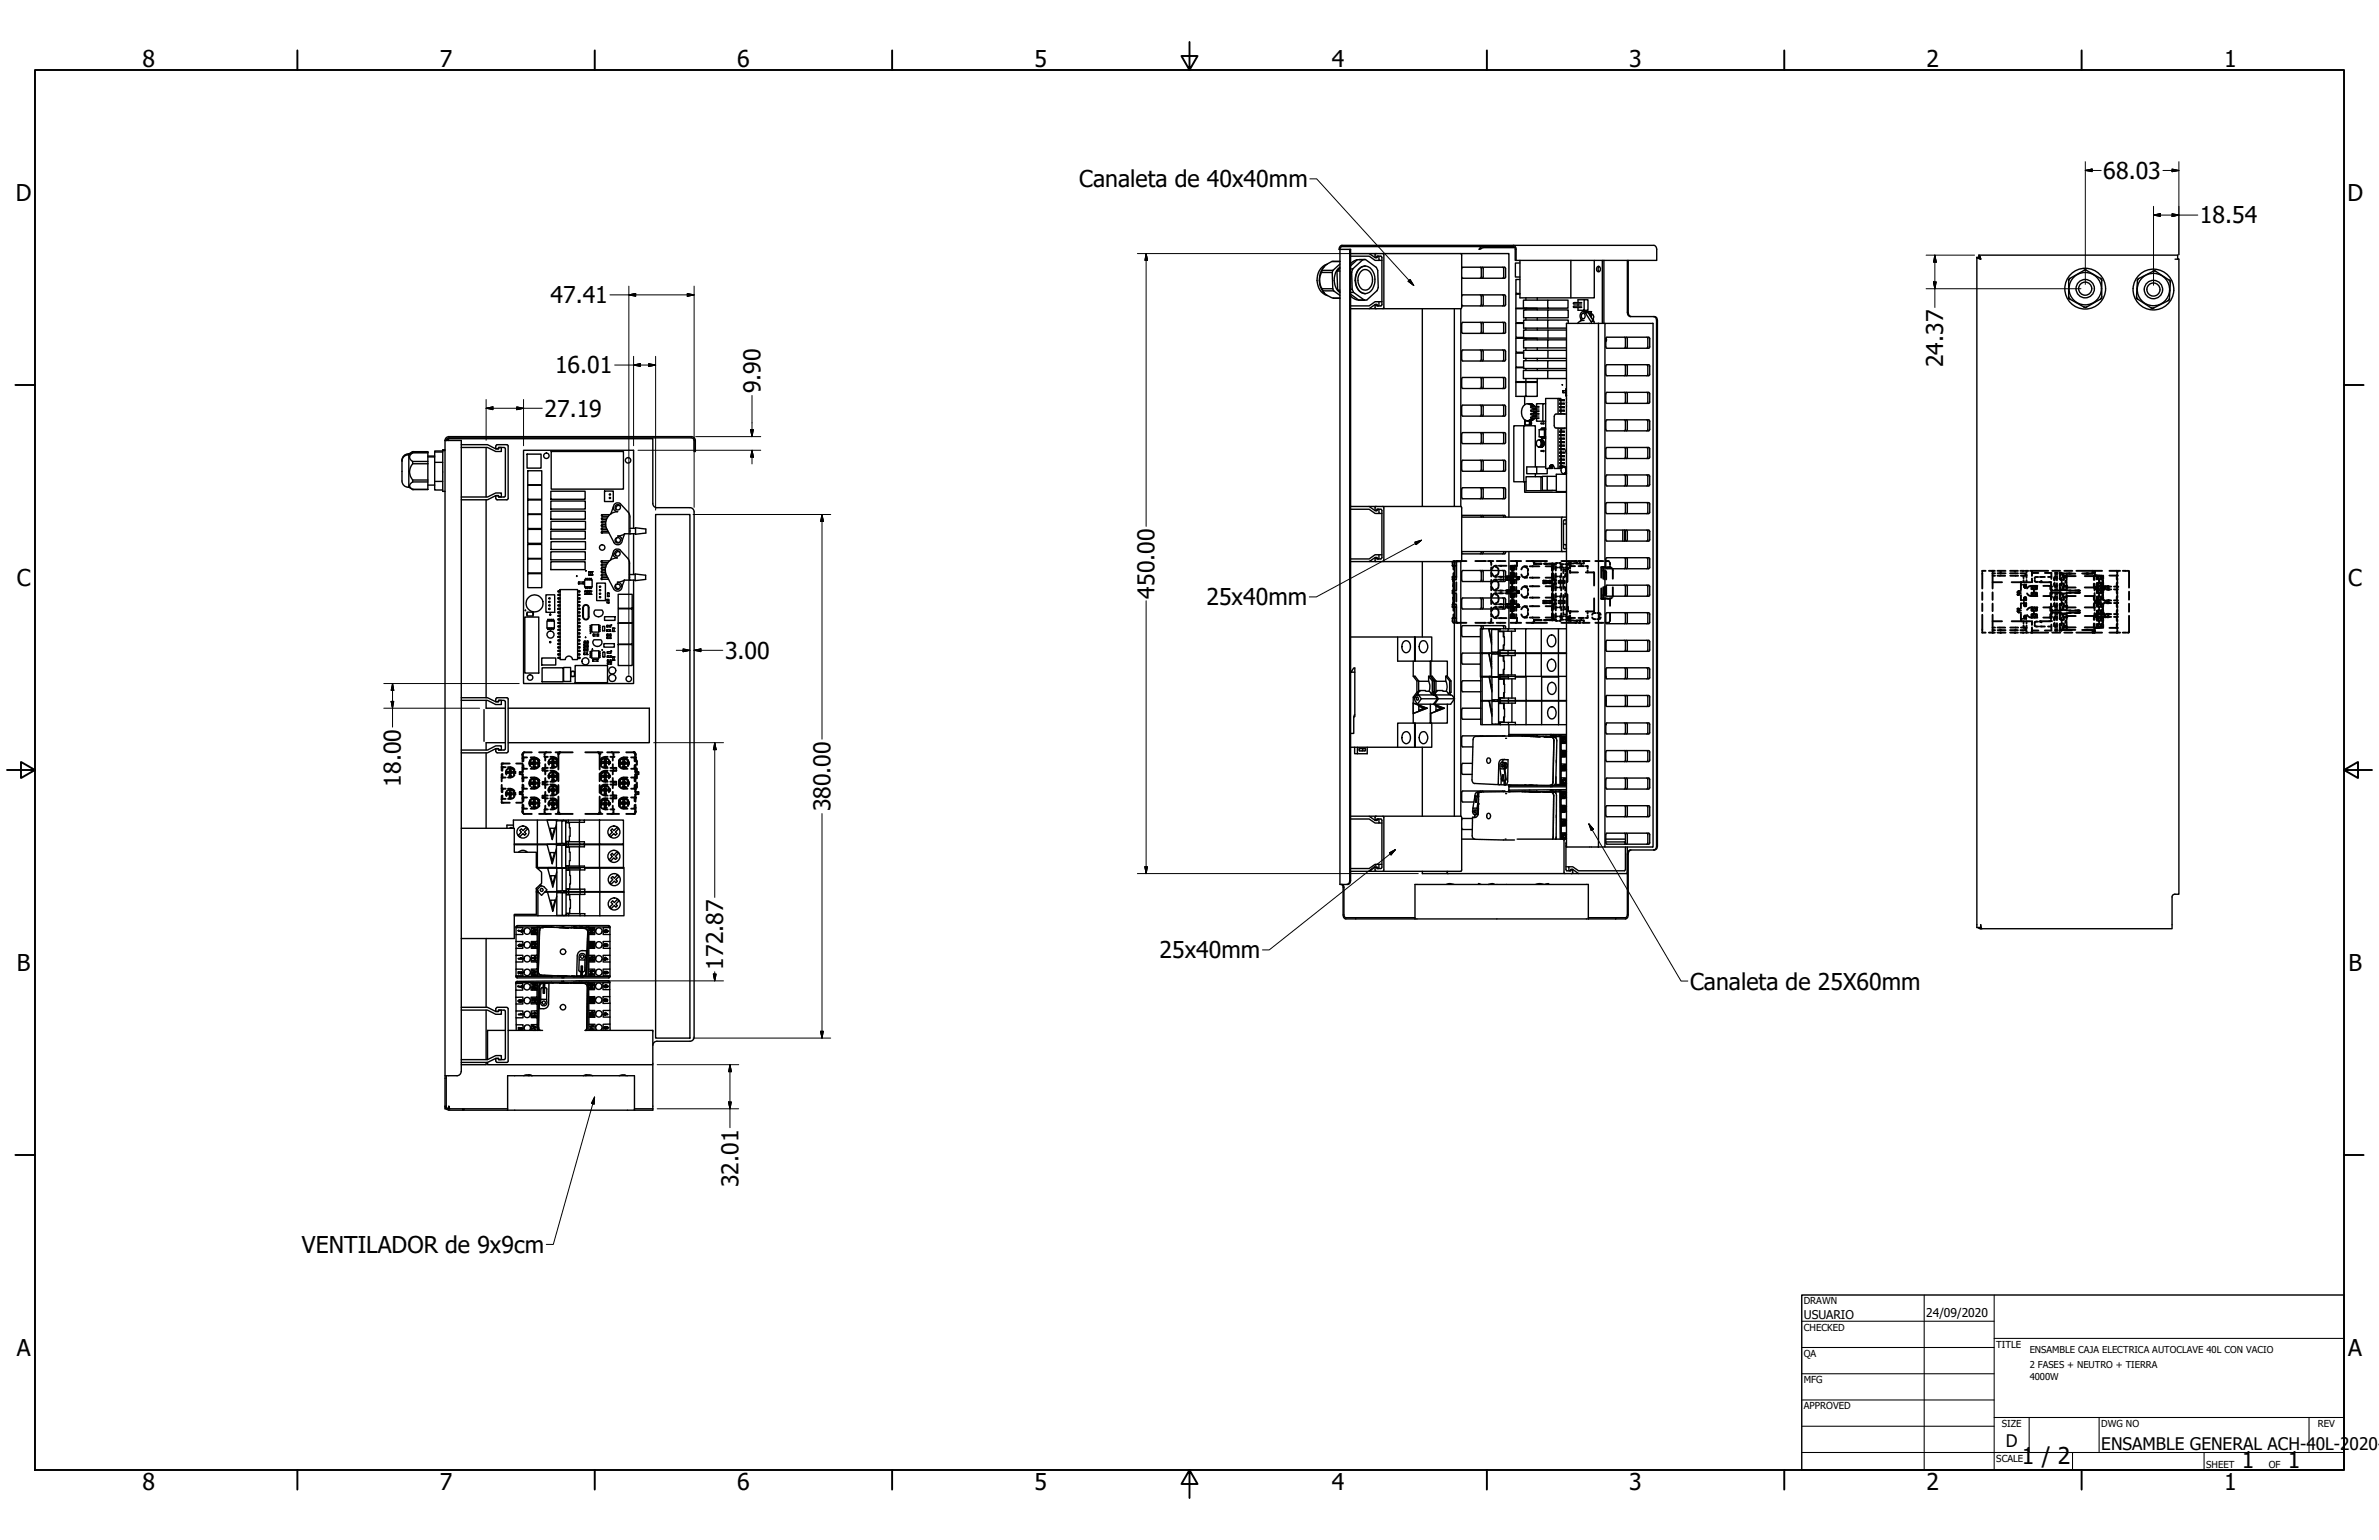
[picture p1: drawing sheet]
<svg xmlns="http://www.w3.org/2000/svg" width="864mm" height="559mm" viewBox="0 0 864 559" stroke-linecap="round" stroke-linejoin="round" font-family="sans-serif">
<defs><g id="words">
<g font-size="8.4">
<text x="51.7" y="24.4">8</text>
<text x="159.6" y="24.4">7</text>
<text x="267.6" y="24.4">6</text>
<text x="375.5" y="24.4">5</text>
<text x="483.5" y="24.4">4</text>
<text x="591.4" y="24.4">3</text>
<text x="699.4" y="24.4">2</text>
<text x="807.3" y="24.4">1</text>
<text x="763.5" y="64.9">68.03</text>
<text x="391.8" y="68">Canaleta de 40x40mm</text>
<text x="5.8" y="72.9">D</text>
<text x="852.1" y="72.9">D</text>
<text x="798.6" y="81.1">18.54</text>
<text x="199.8" y="110">47.41</text>
<text x="201.5" y="135.5">16.01</text>
<text x="705.4" y="133.2" transform="rotate(-90 705.4 133.2)">24.37</text>
<text x="276" y="142.7" transform="rotate(-90 276 142.7)">9.90</text>
<text x="197.7" y="151.2">27.19</text>
<text x="6.1" y="212.6">C</text>
<text x="852.4" y="212.6">C</text>
<text x="419.1" y="217.2" transform="rotate(-90 419.1 217.2)">450.00</text>
<text x="438" y="219.6">25x40mm</text>
<text x="263.2" y="239">3.00</text>
<text x="145.5" y="285.5" transform="rotate(-90 145.5 285.5)">18.00</text>
<text x="301.4" y="294.4" transform="rotate(-90 301.4 294.4)">380.00</text>
<text x="420.9" y="347.7">25x40mm</text>
<text x="6.2" y="352.3">B</text>
<text x="262.5" y="351.9" transform="rotate(-90 262.5 351.9)">172.87</text>
<text x="852.5" y="352.3">B</text>
<text x="613.5" y="359.2">Canaleta de 25X60mm</text>
<text x="268" y="430.8" transform="rotate(-90 268 430.8)">32.01</text>
<text x="109.6" y="454.7">VENTILADOR de 9x9cm</text>
<text x="6.1" y="492">A</text>
<text x="852.4" y="492">A</text>
<text x="734" y="531.3">1 / 2</text>
<text x="813.8" y="532.6">1</text>
<text x="830.5" y="532.6">1</text>
<text x="51.7" y="540.5">8</text>
<text x="159.6" y="540.5">7</text>
<text x="267.6" y="540.5">6</text>
<text x="375.5" y="540.5">5</text>
<text x="483.5" y="540.5">4</text>
<text x="591.4" y="540.5">3</text>
<text x="699.4" y="540.5">2</text>
<text x="807.3" y="540.5">1</text>
</g>
<g font-size="6.3">
<text x="728.1" y="524.9">D</text>
<text x="762.8" y="526.2">ENSAMBLE GENERAL ACH-40L-2020-</text>
</g>
<g font-size="4.4">
<text x="654.8" y="478.6">USUARIO</text>
<text x="699.3" y="478">24/09/2020</text>
</g>
<g font-size="3.5">
<text x="654.8" y="473.2">DRAWN</text>
<text x="654.8" y="482.8">CHECKED</text>
<text x="724.7" y="488.9">TITLE</text>
<text x="654.8" y="492.3">QA</text>
<text x="654.8" y="501.8">MFG</text>
<text x="654.8" y="511.4">APPROVED</text>
<text x="726.7" y="517.7">SIZE</text>
<text x="762.8" y="517.7">DWG NO</text>
<text x="841.4" y="517.7">REV</text>
<text x="724.7" y="530.4">SCALE</text>
<text x="800.9" y="532.6">SHEET</text>
<text x="823.6" y="532.6">OF</text>
</g>
<g font-size="3.4">
<text x="736.8" y="491">ENSAMBLE CAJA ELECTRICA AUTOCLAVE 40L CON VACIO</text>
<text x="736.8" y="496.5">2 FASES + NEUTRO + TIERRA</text>
<text x="736.8" y="500.6">4000W</text>
</g>
</g></defs>
<!-- layer: Visible (ANSI) -->
<g fill="none" stroke="#000" stroke-width=".51">
<path d="M479.7 98.9h3.9M480 98.1h3.9M480.7 96.8a7.4 7.4 0 0 0 .1 9.6M481.8 95.8a6.3 6.3 0 0 0-3.7 5.6 6.3 6.3 0 0 0 3.4 5.7l.4 .2M483.5 94.9h2.9M483.6 98.9l.2 5.9M483.9 98.1l-.3 .8M484.1 94.9a5.7 5.7 0 0 0-4.7 4.7 7 7 0 0 0 2.5 7.7l2.2 .9M485.3 98.4h1.1M486.4 97a6.1 6.1 0 0 0 0 9.2M486.4 97.4l-1.1 1 .3 6.9 .8 .6M486.4 95.8l-2.5 2.3"/>
<path d="M486.8 89.1l-.5 .6-.2 .8h4.2l-.1 229.4a1.12 1.12 0 0 1-1.3 1h-2.5v-230.4l.2-.7 .5-.3h62.2l.7 .6v4.4h51.4v-4l-.2-.8-.8-.7zM490 90.5l-.1 229.4a1.08 1.08 0 0 1-1 1M490.3 92h9.2M490.3 93h6.7l2.2 1.5h1.4M490.3 98.8h.4M490.3 97.6h.7M490.7 98.8l.2 6.2M491 97.6l-.3 1.2M491 97.6l3.7-3.4h1l3.9 2.8 .5 1.1 .2 6.2-.4 1.2-3.7 3.3-.9 .1M492.7 94.2l-1.3 .5-1.1 1M492.7 94.2l-2.4 2.3M493.5 97.5a2.91 2.91 0 0 1 4.9 1.1 5.8 5.8 0 0 1-2 7.8 3.5 3.5 0 0 1-4.2-3.7 6.1 6.1 0 0 1 1.3-5.2z"/>
<path d="M493.8 98.7a2.26 2.26 0 0 1 2.4-.8 2.26 2.26 0 0 1 1.7 1.9 4.3 4.3 0 0 1-1.6 5.4 2.92 2.92 0 0 1-3.3-3.5 4.3 4.3 0 0 1 .8-3zM495.5 94.2h-2.8M495.6 96.5a4.5 4.5 0 0 0-3.7 5.3 4.5 4.5 0 0 0 3.7 4.8M497 92l2.2 1.5h.7v-.5h.7v1.5h1M499.5 92l-.3 .3v1.2h.7v-.5h1.4l.3 .5v17l-.3 .5h-1.4v-.5h-.7v1.3l.3 .2M499.5 92h30.8M502 92l.3 .5v19l-.3 .5M530.3 92h17.5v95.6M530.3 92l.3 .5v19l-.3 .5M530.6 97.5l.4-.5h15.2l.3 .5v3l-.3 .5h-15.2l-.4-.5M537.3 97l.4 .5v3l-.4 .5M537.7 90.2l-.7 .2"/>
<path d="M538 97l.4 .5v3l-.4 .5M538.2 89.5l-.8 .3-.4 .7 1.4-.6h11.5M545.5 97l.3 .5v3l-.3 .5M549.3 89l.7 .3 .4 .7v4.5M551.8 94.5v13.6h26.9v-13.6M551.8 95.4h-1.7v5.1h1.7M570.2 94.5v13.6M579.9 96.7a.96 .96 0 0 1 1.1 .9 .96 .96 0 0 1-.9 1 1.19 1.19 0 0 1-.2-1.9zM580.5 96.7l-.4 .6v.7l.4 .6M581.7 94.5v22.8M582.2 94.5v22.8M590.7 94.5v18.8l.2 .9 .9 .7h8.8a1.22 1.22 0 0 1 1.1 1.4l-.1 191.1a1.08 1.08 0 0 1-1 1h-8.8l-.9 .7-.2 .8"/>
<path d="M591.1 94.5v18.8l.1 .9 .9 .7M717.6 93.4h.5l.9 .6zM717.6 93.4v243.1h1.6M718.4 92.6h72.1v1.4h.5v230.5h-1.5a.98 .98 0 0 0-1 1M718.4 92.6l.6 1.4-.6-1M718.4 92.6v1.1M756.5 98.1h.9M756.5 98.1l.5-.2 .4 .2M756.5 98.1l-5.1 2.9M757.4 98.1l5.1 2.9M781.6 98.4h.9M789.6 94h.9"/>
<path d="M479.9 104.8h3.9M480.3 105.5h3.8M480.6 106.3h.1M483.8 104.8l.3 .7M484 108.2h2.4M484.1 105.5l2.3 1.7M485.6 105.3h.8M490.3 107.4a4.5 4.5 0 0 0 3 1.5M490.3 112h6.7M490.3 106.1h1.1M490.3 105h.6M490.3 106.7l3 2.2"/>
<path d="M490.9 105l.5 1.1M491.4 106.1l3.9 2.8h-2M493.4 108.9h2.1M499.5 112h30.8M500.6 109.5v1.5h-.7v-.5h-.7l-2.2 1.5h2.5M501.6 109.5h-2.4l-2.2 1.5h-6.7M516.3 112v71.8M527.9 112v71.8M530.3 112v71.8M530.6 107.5l.4-.5h15.2l.3 .5v3l-.3 .5h-15.2l-.4-.5M530.8 117h15.4l.3 .5v3l-.3 .5h-15.2l-.4-.5zM537.3 117l.4 .5v3l-.4 .5"/>
<path d="M537.3 107l.4 .5v3l-.4 .5M538 117l.4 .5v3l-.4 .5M538 107l.4 .5v3l-.4 .5M545.5 117l.3 .5v3l-.3 .5M545.5 107l.3 .5v3l-.3 .5M551.8 101.4h-1.5v5.1h1.5M551.8 106.7h-1.5v5.1h7.7M553.1 117.3h-2.8v5.1h2.8M553.5 111.8v.2M553.9 112.5v-.5h-3.6v5.1h2.8M553.9 112h4.1v.5M553.9 108.1v.8"/>
<path d="M553.9 115.3v.8M553.9 119.1v.7M558 108.1v.8M558 115.3v.8M558 119.1v.7M561.8 108.9h-8.8v2.9h16.2v-2.9h-7.4v2.9M561.8 112.5h-8.7v2.8h16.2v-2.8h-7.5v2.8M561.8 116.1h-8.7v3h15.5M561.9 119.8h-8.8v2.9h15.5M568.6 119.8h-6.7v2.9M569.3 117.3v-1.2h-7.5v3M572.8 111.6v1h3.7v-3.8h-1.4v3.8"/>
<path d="M572.8 110.3v.8M574 115.8l-.2 .7M574.2 111.1h-2.9l-.2 .2 .2 .3h2.9M574.2 109.8l-2.9 .1-.2 .2 .2 .2h2.9M574.4 113.7a.91 .91 0 0 1 1 1 .91 .91 0 0 1-1.1 .8l-.3-1.1zM574.7 113.1h3M575.1 108.8h-2.3v1M575.4 113.4h1.1l2 3.2h-1zM575.4 113.4a1.35 1.35 0 0 0-1.7 .3 1.35 1.35 0 0 0 0 1.7l1 .9a2.23 2.23 0 0 0-2 1M575.9 113.1l.6 .3M576 113.1h1.7v.6M576.6 113.7h1.1"/>
<path d="M577.2 114.6l.5-.6a1.03 1.03 0 0 1 .9 .8 1.03 1.03 0 0 1-.5 1.2M577.5 116.6l.3 .7M577.7 113.7l-.7 .5M577.7 113.1h.1M578.1 114l-.4 .6v.8M578.5 116.6l.3 .7M580.3 117.3v190M582.6 117.3h-14v190h11.7M600.3 114.9a1.22 1.22 0 0 1 1 1.4v191.1a1.08 1.08 0 0 1-1 1M750.9 107.7l.5 .8M751 101.8v5.9M751 107.7v.6l5.5 3.1"/>
<path d="M751.4 101l-.5 .8M751.4 101l-.4 .3v.5M756.5 111.4h.9M756.5 111.4l.5 .3 .4-.3M762.5 101l.5 .3v.5M762.5 101l.5 .8M763 107.7v.6l-5.6 3.1M763 101.8v5.9M763 107.7l-.5 .8M775.6 107.7l.4 .8M775.6 107.8l-.1 .5 .5 .2M776 108.5l4.9 3.3"/>
<path d="M776.3 101.1l-.4 .7M776.4 101.1l-.5 .2-.3 6.5M776.4 101.1l5.7-2.9 5.4 3.5M780.9 111.8l.5 .2 .4-.2M780.9 111.7l.9 .1M787.1 109.1l-5.3 2.7M787.5 101.7l.4 .2-.4 6.4M787.5 101.6l.4 .8M787.5 108.3v.5l-.4 .3M787.6 108.3l-.5 .8M530.8 137h15.4l.3 .5v3l-.3 .5h-15.2l-.4-.5zM530.8 127.1l15.4-.1 .3 .5v3l-.3 .5h-15.2l-.4-.5z"/>
<path d="M537.3 137l.4 .5v3l-.4 .5M537.3 127l.4 .5v3l-.4 .5M538 137l.4 .5v3l-.4 .5M538 127l.4 .5v3l-.4 .5M545.5 137l.3 .5v3l-.3 .5M545.5 127l.3 .5v3l-.3 .5M553.1 128.1h-2.8v5.1h2.8M553.1 133.4h-2.8v5.1h7.7v-1.1M553.5 122.7h.1M553.5 138.5v.2M553.9 138.7h-3.6v5.1h7.7v-5.1h-4.1v5.1M553.9 123.3v-.6h-3.6v5.1h2.8"/>
<path d="M553.9 122.7h4.1v.6M553.9 126.2v.9M553.9 130v.9M553.9 133.7v.7M553.9 137.4v1.1M558 126.2v.9M558 130v.9M558 133.7v.7M561.8 134.4h-8.8v3h15.6M561.8 123.3h-8.7v2.9h15.5M561.8 130.9h-8.7v2.8h15.5M561.9 127.1h-8.8v2.9h15.5"/>
<path d="M567.1 139.6h.1zM568.6 134.4h-6.8v3M568.6 123.3h-6.8v2.9M568.6 127.1h-6.7v2.9M568.6 130.9h-6.8v2.8M582.9 122.7l.3 .6-.3 .7M582.9 123v.6M583.1 132.4l15.4-.1 .4 .5v3l-.4 .5h-15.2l-.4-.5zM583.1 122.4h15.4l.4 .5v3l-.4 .5h-15.2l-.4-.5zM589.7 132.3l.3 .5v3l-.3 .5M589.7 122.4l.3 .5v3l-.3 .5M590.4 132.3l.3 .5v3l-.3 .5"/>
<path d="M590.4 122.4l.3 .5v3l-.3 .5M597.8 132.3l.4 .5v3l-.4 .5M597.8 122.4l.4 .5v3l-.4 .5M162.1 159.5l.8-.3-.9 .6M162.9 159.2h74.1v23.5a1.49 1.49 0 0 0 1.5 1.5M162.9 158.4h88.1M162.9 158.9h88.1M163 158.9a.98 .98 0 0 0-1 1M163 158.4l-1.2 .6-.3 .9M251 158.9a.98 .98 0 0 1 1 1M251 158.4l.8 .3 .6 1.2M252 159.8v4h.4v-4"/>
<path d="M530.8 157h15.4l.3 .5v3l-.3 .5h-15.2l-.4-.5zM530.8 147.1l15.4-.1 .3 .5v3l-.3 .5h-15.2l-.4-.5zM537.3 157l.4 .5v3l-.4 .5M537.3 147l.4 .5v3l-.4 .5M538 157l.4 .5v3l-.4 .5M538 147l.4 .5v3l-.4 .5M545.5 157l.3 .5v3l-.3 .5M545.5 147l.3 .5v3l-.3 .5M553.1 154.5h-3.6v20.3h3.6M553.5 143.8v3.1M553.5 152.3v2.2M554.5 146.5h1.3h-1.3a3.3 3.3 0 0 0-2.2 3 3.3 3.3 0 0 0 2 3.2h.2"/>
<path d="M554.7 152.7h-.2h1.3M554.7 146.5l1.4 .1-.3-.1M555 152.6l-.3 .1 1.4-.1M555 146.6l1.3 .1-.2-.1M555.2 152.8h-1.5v1.4h1.5M555.2 152.5l-.2 .1 1.3-.1M555.2 146.7l1.3 .1-.2-.1M555.4 152.3l-.2 .2 1.3-.2M555.4 146.8l1.3 .2-.2-.2M555.4 153.2h.5v.6h-.5zM555.7 152.2l-.3 .1 1.3-.1M555.7 147l1.2 .2-.2-.2"/>
<path d="M555.8 153.2v-.4h-.6v1.4h.6v-.4M555.9 152l-.2 .2 1.2-.2M555.9 147.2l1.2 .2-.2-.2M555.9 148h2.8M555.9 149.3h2.8M555.9 150.6h2.8M555.9 151.8h2.8M556 151.8l-.1 .2 1.2-.2M556.1 147.4v.1M556.3 151.2v.1M556.4 148l.1 .3h1v-.3M556.5 150.9l-.2 .3h1.1l.1-.3"/>
<path d="M556.5 148.3l.1 .3h1l-.1-.3M556.6 150.6h1.1M556.6 150.6l-.1 .3h1l.1-.3M556.6 148.6v.2M556.6 149.9v.2M556.7 149.3v.3h1v-.3l.1 .8M556.7 149.6l-.1 .3h1.1v-.3M557.1 147.4v.1M557.4 151.2l-.1 .1M557.6 148.6l.1 .2M557.8 151.8v1h2.3M557.8 148v.8"/>
<path d="M557.8 150.6v.7M558.6 159.6h.1M558.7 147.5h-2.9l-.2 .2 .2 .3M558.7 148.8h-2.9l-.2 .2 .2 .2M558.7 150.1h-2.9l-.2 .2 .2 .2M558.7 151.3h-2.9l-.2 .2 .2 .3M558.9 159.7l-.2-.1 1.3 .1M559.1 159.8h1M559.2 159.9h1.1M559.2 158.5l.6 .1M559.4 158.5l.1 .1M559.5 155.8l-.1 .1"/>
<path d="M559.6 158.6l.2 .5M559.7 158.5l.1 .1M559.8 158.6v.5M559.8 158.6h.4M559.8 155.8h.4M559.8 155.8l-.1 .1M559.8 155.8l-.6 .1M559.8 159.6h-1.2a1.35 1.35 0 0 0-.9 1.3 1.35 1.35 0 0 0 .9 1.3h1.2h-1.2M559.8 158.5l.1 .1M559.8 155.4l-.2 .4M559.8 155.4v.4M559.9 155.8l-.1 .1"/>
<path d="M560 158.6l.3 .5M560.1 146.5h-2.3v1M560.1 152.8h1M560.1 158.5l.1 .1M560.2 153.5l.3 .2-.3 .1M560.2 158.6l.1 .5M560.2 158.6h.4M560.2 155.8h.4M560.2 155.8l-.1 .1M560.3 158.5l.1 .1M560.3 155.4l-.3 .4M560.3 155.4l-.1 .4"/>
<path d="M560.3 155.4v.4M560.3 158.6v.5M560.4 155.8l-.1 .1M560.5 158.6l.2 .5M560.5 153.5h-1.1l.1 .3h1M560.6 158.5v.1M560.6 158.9l.1 .2M560.6 158.6h.5M560.6 155.8h.5M560.6 155.8v.1M560.6 155.9v2.6M560.6 158.6l.1 .5"/>
<path d="M560.7 155.4l-.2 .4M560.7 155.4l-.1 .1M560.7 155.4v.4M560.8 158.5v.1M560.8 155.8v.1M560.9 158.6l.2 .5M561.1 146.5h-1v6.3M561.1 155.9h-2.4v2.6h2.4M561.1 155.4l-.2 .4M565.6 150.2v-5.6h-4.5v25.4l2.4-.1-1.1 .1M565.6 144.6h1v.4M565.6 155.3v14.7"/>
<path d="M566.1 155.5h1.7M566.1 150.1h1.7M566.1 159.3h1.7M566.1 159h1.7M566.1 158.1h1.7M566.1 157.7h1.7M566.1 156.8h1.7M566.1 156.5h1.7M566.1 149.2h1.7M566.1 148.8h1.7M566.1 147.9h1.7M566.1 147.6h1.7"/>
<path d="M566.1 146.6h1.7M566.1 146.3h1.7M566.1 145.4h1.7M566.1 145h1.7M566.6 145.4v.9M566.6 146.6v1M566.6 147.9v.9M566.6 149.2v.9M566.6 155.5v1M566.6 156.8v.9M566.6 158.1v.9M566.6 159.3v1"/>
<path d="M566.9 155.5v1M566.9 156.8l-.3 .1M567.4 141.8v.6zM567.7 150.1l.2 .1M567.7 147.6l.2 .1-.2 .2M567.7 148.8l.2 .2-.2 .2M567.7 159l.2 .1-.2 .2M567.7 157.7l.2 .2-.2 .2M567.7 156.5l.2 .1-.2 .2M567.7 145l.2 .2-.2 .2M567.7 146.3l.2 .1-.2 .2M567.9 155.3l-.2 .2"/>
<path d="M568.4 141.8h-1v.7h1M568.6 150.2l-4 .1-.4 .9v3.2l.4 .9h4M568.6 141h-.2v2.6h.2M568.7 143.4v.2M568.7 144.6v.2M568.7 145.9v.2M568.7 147.2v.2M583.1 152.4l15.4-.1 .4 .5v3l-.4 .5h-15.2l-.4-.5zM583.1 142.4h15.4l.4 .5v3l-.4 .5h-15.2l-.4-.5zM589.7 152.3l.3 .5v3l-.3 .5M589.7 142.4l.3 .5v3l-.3 .5M590.4 152.3l.3 .5v3l-.3 .5"/>
<path d="M590.4 142.4l.3 .5v3l-.3 .5M597.8 152.3l.4 .5v3l-.4 .5M597.8 142.4l.4 .5v3l-.4 .5M148.1 176.8h.3M148.1 164.7h.3M148.2 165a2.25 2.25 0 0 0-2.3 2.3M148.2 164.7a2.25 2.25 0 0 0-2.3 2.3v7.5a2.25 2.25 0 0 0 2.3 2.3M148.4 164.7v12.1M148.4 176.8l1.4 .8M149.8 168.3a4.4 4.4 0 0 0 0 5.9M149.8 164.3a1.67 1.67 0 0 0-1.1 1.6 1.67 1.67 0 0 0 1.1 1.5M149.8 174.9a1.39 1.39 0 0 0-1.1 1.3 1.39 1.39 0 0 0 1.1 1.4"/>
<path d="M149.8 168.3h5.5M149.8 164.2v.1M149.8 167.4v.9M149.8 174.2v.7M149.8 174.2h5.5M149.8 174.9h5.5M149.8 167.4h5.5M149.8 164.3h5.5M149.8 164.2l-1.7 .8M149.8 164.2h5.5M155.3 168.3v9.3h-5.5M155.3 164.2v4.1"/>
<path d="M155.3 164.2v-.3h-5.5l-1 .9M155.3 163.9h-5.5l-1.4 .8M155.3 165.8h2.5M155.3 176h2.5M155.3 165.5h2.5M157.8 164v13.8h2.9M157.8 174.7h2.9M157.8 167.8h2.9M157.8 164h2.9M160.7 163.6h-2.9v.4M160.7 163.5h.8M161.5 163.2h-.8v15.1h.8"/>
<path d="M167.4 161.4h9.6l3 1.5h1v-.5h1v1.4h-2l-3-1.4h-9.6M176.5 162.4v17.9M180 161.9v1h1v-.5h2l.5 .4M180 161.8l.5-.4h3.5l.5 .4M183.5 162.9v17l-.6 .4h-1.9v-.5h-1v1M184.5 161.9v19l-.5 .5h-3.5l-.5-.5M191.3 164.8h5.1v5.1h-5.1zM191.6 170.8h5.1v5.1h-5.1zM191.6 176.1h5.1v5.1h-5.1zM200 178.2h12.4v3h-12.4zM200.1 163.8h26.2v13.7h-26.2zM219.5 178.2h3.1v3.8h-3.1z"/>
<path d="M530.8 177h15.4l.3 .5v3l-.3 .5h-15.2l-.4-.5zM530.8 167.1l15.4-.1 .3 .5v3l-.3 .5h-15.2l-.4-.5zM537.3 177l.4 .5v3l-.4 .5M537.3 167l.4 .5v3l-.4 .5M538 177l.4 .5v3l-.4 .5M538 167l.4 .5v3l-.4 .5M545.5 177l.3 .5v3l-.3 .5M545.5 167l.3 .5v3l-.3 .5M553.1 174.8h.9M553.5 174.8v3.8h15.1M557.3 169.4v-14.9h-4.2v20.3M557.3 171.9v1.1"/>
<path d="M557.8 169.4v2.5h3.9v-1.9M558.7 162.2l1.3-.1-.2 .1M558.9 162.1h1.1M559.1 162h1M559.2 161.9h1.1M559.3 161.7l1.2-.2-.1 .2M559.3 160.1l-.1-.2 1.2 .2M559.4 173h-5.4v5.1l9.5-.2M559.4 161.5l1.1-.1v.1M559.4 160.3l-.1-.2 1.2 .2M559.4 161.4l.1-.3h1.1l-.1 .3M559.4 160.5v-.2l1.1 .2"/>
<path d="M559.5 161.1v-.2h1.1v.2M559.5 160.9v-.2h1.1v.2M559.5 160.7l-.1-.2 1.2 .2M559.9 173h-.5v5.1M560.2 163.5l.3 .1-.3 .2M560.5 163.5l-1.1 .1 1.1 .2M560.6 161h.3M560.6 160.7h.3M560.8 160.7l.2 .1-.2 .2M561.1 169.4h-6.9v2.5h3.6M561.7 172.8v5.1h3.3M562.4 169.9h1.1"/>
<path d="M562.4 169.7h1.1M562.5 169.6h1M562.5 169.5h1.1M562.5 169.4h1.1M562.5 169.3h1.1M562.6 169.2h1.1M562.7 169.1h1.1M563.1 168.7h.3M563.2 168.7a1.02 1.02 0 0 1 1 1.3h2.4v-.5M563.5 168.7l-.5 .1h.6M563.7 168.8h-.8M563.8 168.8l-1 .1"/>
<path d="M563.8 168.9l-1.1 .1M563.8 169h.1M565 172.8h-5.1v5.1h1.8M566.1 169.5h1M566.1 169.2h1.7M566.1 168.2h1.7M566.1 167.9h1.7M566.1 166.9h1.7M566.1 166.6h1.7M566.1 165.7h1.7M566.1 165.4h1.7M566.1 164.4h1.7"/>
<path d="M566.1 164.1h1.7M566.1 163.1h1.7M566.1 162.8h1.7M566.1 161.9h1.7M566.1 161.5h1.7M566.1 160.6h1.7M566.1 160.3h1.7M566.6 167.6l.2 .2M566.6 166.4l.2 .2M566.6 165l.2 .2M566.6 163.8l.2 .2M566.6 161.4l.2 .1"/>
<path d="M566.6 160l.2 .2M566.6 167.8l.3 .1M566.6 166.6h.3M566.6 165.2l.3 .2M566.6 164l.3 .1M566.6 160.2l.3 .1M566.6 160.6v.9M566.6 161.9v.9M566.6 163.1v1M566.6 164.4v1M566.6 165.7v.9M566.6 166.9v1"/>
<path d="M566.6 168.2v1M566.7 169.5v.2zM566.8 168.2l-.2 .2M566.8 166.9l-.2 .2M566.8 165.7l-.2 .1M566.8 164.4l-.2 .2M566.8 161.9l-.2 .2M566.8 160.6l-.2 .2M566.8 161.5h.1M566.9 161.9h.1M566.9 169.5l-.2 .2M567.6 169.4a1.35 1.35 0 0 0-.9 1.2 1.35 1.35 0 0 0 .9 1.3h1"/>
<path d="M567.7 161.5l.2 .2-.2 .2M567.7 160.3l.2 .1-.2 .2M567.7 165.4l.2 .1-.2 .2M567.7 164.1l.2 .1-.2 .2M567.7 167.9l.2 .1-.2 .2M567.7 166.6l.2 .2-.2 .1M567.7 169.2l.2 .2M567.7 162.8l.2 .1-.2 .2M567.8 171.8h.8l-1 .1M567.8 169.4h-.2h1h-.7M568.6 162.8l-.2 .8 .2 1M568.6 172.1h-3.6v6.3h3.6"/>
<path d="M568.6 171.7l-.7 .1M568.6 171.6l-.6 .1M568.6 171.4l-.5 .2M568.6 171.3l-.3 .1M568.6 171.1l-.3 .2M568.6 170.8l-.2 .3M568.6 170.6l-.1 .2M568.6 170.4l-.1 .2M568.6 170.2l-.1 .2M568.6 170h-.3l.1 .2M568.6 169.8h-.3v.2M568.6 169.6h-.5l.2 .2"/>
<path d="M568.6 169.5l-.5 .1M568.6 169.4l-.6 .1M583.1 172.4l15.4-.1 .4 .5v3l-.4 .5h-15.2l-.4-.5zM583.1 162.4h15.4l.4 .4v3.1l-.4 .5h-15.2l-.4-.5zM589.7 172.3l.3 .5v3l-.3 .5M589.7 162.4l.3 .4v3.1l-.3 .5M590.4 172.3l.3 .5v3l-.3 .5M590.4 162.4l.3 .4v3.1l-.3 .5M597.8 172.3l.4 .5v3l-.4 .5M597.8 162.4l.4 .4v3.1l-.4 .5M167.4 180.3h9.6l3-1.4h2v1.4h-1v-.5h-1l-3 1.6h-9.6M176.5 181.4v71.8"/>
<path d="M191.6 181.4h5.1v5.1h-5.1zM191.6 186.7h5.1v5.1h-5.1zM191.6 192.1h5.1v5.1h-5.1zM191.6 197.5h5.1v5.1h-5.1zM200 181.8h12.5v2.9h-12.5zM200 185.5h12.5v2.9h-12.5zM200 192.7h12.5v2.9h-12.5zM200 189.2h12.5v2.9h-12.5zM200 196.5h12.5v2.9h-12.5zM218.4 189.2l-.2 .3 .2 .2M218.4 192.9l-.1 .5h.4M218.4 190.5l-.2 .2 .2 .3"/>
<path d="M218.4 191.7l-.1 .4 .4 .1M218.5 188v.4M218.6 186.8l-.3 .1 .2 .3M219.8 190.4h-1.4v.5h1.5M219.9 189.2h-1.5v.5h1.4M220.1 191.6h-1.7v.6h2M220.2 191.7l2.7 5.1M220.3 188h-1.9v.5h1.7M220.7 192.8h-2.3v.6h2.6M221.3 186.8h-2.9v.5h2.3M221.7 186.5a4.4 4.4 0 0 0-1.5 5.3M222.6 184l-.9 2.4"/>
<path d="M223.8 195.2a.98 .98 0 0 0 0 1.3 .98 .98 0 0 0 1.2 .2M224.3 194.5l1.5-.3 1-.5-.9 2.4-.5-1.1zM225.1 183.6a.98 .98 0 0 0-1.2 0 .98 .98 0 0 0-.2 1.3M225.2 182.8l3 3.2 .3 .7 .2 7M225.2 182.8a1.62 1.62 0 0 0-2.5 .7 1.62 1.62 0 0 0 1.5 2.2l-1.5 .3-.9 .5M225.9 196.1a1.62 1.62 0 0 1-1.2 1.5 1.62 1.62 0 0 1-1.9-.8M226.8 193.7h3.9M228.7 191.7h2M230 191.7v-28.3h-39.9v84.6h39.9v-37.5M230 193.7v14.8M230.7 191.5l3.7 .5v1.4l-3.7 .5zM238 186.7h12.4v190h-12.4z"/>
<path d="M238.4 184.2h12.1a1.49 1.49 0 0 1 1.5 1.5M252 185.7v190.6M490.3 183.8h9.2M490.3 184.8h6.7l2.2 1.5h1.4M497 183.8l2.2 1.5h.7v-.5h.7v1.5h1M499.5 183.8l-.3 .2v1.3h.7v-.5h1.4l.3 .5v17l-.3 .5h-1.4v-.5h-.7v1.2l.3 .3M499.5 183.8h30.8M502 183.8l.3 .5v19l-.3 .5M530.3 183.8l.3 .5v19l-.3 .5M530.6 187.5l.4-.5h15.2l.3 .6M530.6 187.6h38M537.3 187l.4 .6"/>
<path d="M538 187l.4 .6M545.5 187l.3 .6M567.2 187.6l-.3 .3v12l.3 .3M567.6 190.1h1M568.6 190.1v-1.4h-.9l-.1 10.2 1 .2v-1.5h-1M568.6 197.6h.1M583.1 192.4l15.4-.1 .4 .5v3l-.4 .5h-15.2l-.4-.5zM583.1 182.4h15.4l.4 .4v3.1l-.4 .5h-15.2l-.4-.5zM589.1 192.3v4M589.7 192.3l.3 .5v3l-.3 .5M589.7 182.4l.3 .4v3.1l-.3 .5M589.8 192.4v3.9"/>
<path d="M590.4 192.3l.3 .5v3l-.3 .5M590.4 182.4l.3 .4v3.1l-.3 .5M597.8 192.3l.4 .5v3l-.4 .5M597.8 182.4l.4 .4v3.1l-.4 .5M191.6 208.2h5.1v5h-5.1zM191.6 202.8h5.1v5.1h-5.1zM198.2 215.8h3.2v6.4h-3.2zM200 203.8h12.4v2.9h-12.4zM200 200.2h12.5v2.9h-12.5zM202.7 217h.6M202.7 219.8h.6M202.7 219.5h.6"/>
<path d="M202.7 218.6h.6M202.7 218.2h.6M202.7 217.3h.6M202.7 216h.6M202.7 215.7h.6M202.7 214.8h.6M202.7 214.4h.6M202.7 214.4v.4M202.7 215.7v.3M202.7 217v.3M202.7 218.2v.4M202.7 219.5v.3"/>
<path d="M202.8 218.3l-.2 .1 .2 .1M202.8 219.5l-.2 .2 .2 .1M202.8 214.5l-.2 .1 .2 .1M202.8 215.7l-.2 .2 .2 .1M202.8 216.9l-.3 .2 .3 .2M203.3 213.9h6.4v25.4h-1.9a1.27 1.27 0 0 0-1.3-1.2 1.27 1.27 0 0 0-1.3 1.2h-1.9zM209.7 219.5l.8 .2-.8 .1M209.7 217h.8v.3h-.3M209.7 218.2l.8 .2-.8 .2M209.7 214.4l.8 .2-.8 .2M209.7 215.7l.8 .2-.8 .1M209.7 217.3h.6"/>
<path d="M210 211.2l.1 .6zM210.1 211.8h1.6M210.1 211.2h1.6M210.3 219.5v.3M210.3 218.2v.4M210.3 217v.3M210.3 215.7v.3M210.3 214.4v.4M211.7 211.2v.6zM211.8 219.8a1.11 1.11 0 0 1 1.3-.3 1.11 1.11 0 0 1 .7 1v3.3a1.11 1.11 0 0 1-1.1 1.1 1.11 1.11 0 0 1-1.1-1.1zM212.2 210.4h2.7v2.6h-2.7zM212.3 214.5h.6z"/>
<path d="M212.3 215.6h.6zM212.3 214.5v1.1M212.5 213.1h.3v.5h-.3zM212.5 209.9h.3v.3h-.3zM212.5 210.2v.2M212.5 213v.1M212.8 210.2v.2M212.8 213v.1M212.9 214.5v1.1M213.2 213.1h.2v.5h-.2zM213.2 209.9h.2v.3h-.2zM213.2 210.2v.2"/>
<path d="M213.2 213v.1M213.2 214.5h.5zM213.2 215.6h.5zM213.2 214.5v1.1M213.4 210.2v.2M213.4 213v.1M213.7 208.6h.5zM213.7 207.5h.5zM213.7 207.5v1.1M213.7 214.5v1.1M213.8 213.1h.3v.5h-.3zM213.8 209.9h.3v.3h-.3z"/>
<path d="M213.8 210.2v.2M213.8 213v.1M214.1 214.5h.5zM214.1 215.6h.5zM214.1 210.2v.2M214.1 213v.1M214.1 214.5v1.1M214.2 207.5v1.1M214.4 213.1h.3v.5h-.3zM214.4 209.9h.3v.3h-.3zM214.4 210.2v.2M214.4 213v.1"/>
<path d="M214.5 208.6h.5zM214.5 207.5h.5zM214.5 207.5v1.1M214.6 214.5v1.1M214.7 210.2v.2M214.7 213v.1M215 207.5v1.1M216.6 211.6h3.2v6.3h-3.2zM218.4 209.8l-.2 .4h.5M218.4 206.1v.4M218.4 207.3v.4M218.4 204.8v.4"/>
<path d="M218.4 208.5l-.1 .4h.3M218.6 203.5l-.4 .1 .2 .4M219.7 207.1h-1.3v.7h1.4M219.8 205.9h-1.4v.7h1.3M220 208.3h-1.6v.7h1.9M220 208.5l2.8 5.2M220.3 204.7h-1.9v.7h1.6M220.3 217.5h.7v.3h-.7zM220.3 218.5h.7v.3h-.7zM220.3 217.8v.7M220.5 215.3h.5zM220.5 216.4h.5z"/>
<path d="M220.5 215.3v1.1M220.6 209.6h-2.2v.6h2.5M221 215.3h.1M221 216.4h.1M221 217.8v.7M221.1 215.3v1.1M221.2 203.5h-2.8v.7h2.3M221.6 203.2a4.4 4.4 0 0 0-1.6 5.3M222.6 200.9l-1 2.3M223.7 212a.98 .98 0 0 0 0 1.2 .98 .98 0 0 0 1.2 .3M224.4 215.6h5.1v5.1h-5.1zM225 200.3a.98 .98 0 0 0-1.2 .1 .98 .98 0 0 0-.2 1.2"/>
<path d="M225.8 212.9a1.62 1.62 0 0 1-1.2 1.6 1.62 1.62 0 0 1-1.8-.8M226.7 210.5l-1 .5-1.6 .3 1.2 .4 .4 1.2 1-2.4h3.9M228 202.8l.5 1.6v6.1M228 202.8l-2.9-3.3a1.62 1.62 0 0 0-2.5 .8 1.62 1.62 0 0 0 1.5 2.1l-1.5 .3-1 .5M228.5 208.5h2.1M230.6 208.3l3.8 .4v1.5l-3.8 .5zM490.3 203.8h6.7M499.5 203.8h30.8M500.6 201.3v1.5h-.7v-.5h-.7l-2.2 1.5h2.5M501.6 201.3h-2.4l-2.2 1.5h-6.7M516.3 203.8v27.3M527.9 203.8v49.6"/>
<path d="M530.3 203.8v92.4M530.6 200.2h38M530.8 217h15.4l.3 .5v3l-.3 .5h-15.2l-.4-.5zM530.8 207.1l15.4-.1 .3 .5v3l-.3 .5h-15.2l-.4-.5zM537.3 217l.4 .5v3l-.4 .5M537.3 207l.4 .5v3l-.4 .5M537.7 200.2v.5l-.4 .3M538 217l.4 .5v3l-.4 .5M538 207l.4 .5v3l-.4 .5M538.4 200.2v.5l-.4 .3M545.5 217l.3 .5v3l-.3 .5M545.5 207l.3 .5v3l-.3 .5"/>
<path d="M545.8 200.2v.5l-.3 .3M546.5 200.2v.5l-.3 .3h-15.2l-.4-.5M547.8 200.2v28M583.1 212.4l15.4-.1 .4 .6v2.9l-.4 .5h-15.2l-.4-.5zM583.1 202.4h15.4l.4 .4v3.1l-.4 .5h-15.2l-.4-.5zM589.7 212.3l.3 .6v2.9l-.3 .5M589.7 202.4l.3 .4v3.1l-.3 .5M590.4 212.3l.3 .6v2.9l-.3 .5M590.4 202.4l.3 .4v3.1l-.3 .5M597.8 212.3l.4 .6v2.9l-.4 .5M597.8 202.4l.4 .4v3.1l-.4 .5M190.5 223.9h5.1v20.3h-5.1z"/>
<path d="M191.3 223.1h.1M191.3 222.1h2.2v1.4h-2.2zM191.3 222.5v.6M193.5 222.5v.6M196.7 238.8h5v2.5h-5zM198.6 225.3h2.6v2.6h-2.6zM198.8 228h.3v.4h-.3zM198.8 224.7h.3v.5h-.3zM198.8 225.2v.1M198.8 227.9v.1M199.1 225.2v.1M199.1 227.9v.1"/>
<path d="M199.5 228h.2v.4h-.2zM199.5 224.7h.2v.5h-.2zM199.5 225.2v.1M199.5 227.9v.1M199.7 225.2v.1M199.7 227.9v.1M200.1 228h.2v.4h-.2zM200.1 224.7h.2v.5h-.2zM200.1 225.2v.1M200.1 227.9v.1M200.3 225.2v.1M200.3 227.9v.1"/>
<path d="M200.7 228h.3v.4h-.3zM200.7 224.7h.3v.5h-.3zM200.7 225.2v.1M200.7 227.9v.1M201 225.2v.1M201 227.9v.1M202.5 221h.1M202.5 231v.1M202.7 237.3h.6M202.7 228.4h.6M202.7 231.3h.6M202.7 236.3h.6"/>
<path d="M202.7 222.4h.6M202.7 238.9h.6M202.7 238.6h.6M202.7 237.6h.6M202.7 236h.6M202.7 235.1h.6M202.7 234.8h.6M202.7 233.8h.6M202.7 233.5h.6M202.7 232.5h.6M202.7 232.2h.6M202.7 230.9h.6"/>
<path d="M202.7 230h.6M202.7 229.7h.6M202.7 228.7h.6M202.7 227.5h.6M202.7 227.1h.6M202.7 226.2h.6M202.7 225.9h.6M202.7 224.9h.6M202.7 224.6h.6M202.7 223.6h.6M202.7 223.3h.6M202.7 222.1h.6"/>
<path d="M202.7 221.1h.6M202.7 220.8h.6M202.7 220.8v.3M202.7 222.1v.3M202.7 223.3v.3M202.7 224.6v.3M202.7 225.9v.3M202.7 227.1v.4M202.7 228.4v.3M202.7 229.7v.3M202.7 232.2v.3M202.7 233.5v.3"/>
<path d="M202.7 234.8v.3M202.7 236v.3M202.7 237.3v.3M202.7 238.6v.3M202.8 230.9l-.1 .4M202.8 224.6l-.2 .2 .2 .1M202.8 223.4l-.2 .1 .2 .1M202.8 231l-.2 .1 .2 .1M202.8 227.2l-.2 .1 .2 .1M202.8 228.4l-.2 .2 .2 .1M202.8 229.7l-.2 .1 .2 .2M202.8 225.9l-.2 .1 .2 .2"/>
<path d="M202.8 236.1l-.2 .1 .2 .1M202.8 238.6l-.2 .1 .2 .2M202.8 232.2l-.2 .2 .2 .1M202.8 220.8l-.3 .1 .3 .2M202.8 222l-.3 .2 .3 .2M202.8 234.7l-.3 .2 .3 .2M202.8 233.5l-.3 .1 .3 .2M202.8 237.3l-.3 .2 .3 .2M209.7 222.1l.8 .1-.8 .2M209.7 224.6l.8 .2-.8 .1M209.7 229.7l.8 .1-.8 .2M209.7 233.5l.8 .1-.8 .2"/>
<path d="M209.7 237.3l.8 .2-.8 .1M209.7 232.2l.8 .2-.8 .1M209.7 228.4h.6M209.7 231.3h.6M209.7 236.3h.6M209.7 238.9h.6M209.7 238.6h.6M209.7 236h.6M209.7 235.1h.6M209.7 234.8h.6M209.7 230.9h.6M209.7 228.7h.6"/>
<path d="M209.7 227.5h.6M209.7 227.1h.6M209.7 226.2h.6M209.7 225.9h.6M209.7 223.6h.6M209.7 223.3h.6M209.7 221.1h.6M209.7 220.8h.6M210.2 220.8l.4 .1-.4 .2M210.2 223.3l.4 .2-.4 .2M210.2 230.9l.4 .2-.4 .2M210.2 228.4l.4 .2-.4 .2"/>
<path d="M210.2 227.1l.4 .2-.4 .2M210.2 225.8l.4 .2-.4 .2M210.2 234.7l.4 .2-.4 .2M210.2 236l.4 .2-.4 .2M210.2 238.5l.4 .2-.4 .2M210.3 238.6v.3M210.3 237.3v.3M210.3 236v.3M210.3 234.8v.3M210.3 233.5v.3M210.3 232.2v.3M210.3 230.9v.4"/>
<path d="M210.3 229.7v.3M210.3 228.4v.3M210.3 227.1v.4M210.3 225.9v.3M210.3 224.6v.3M210.3 223.3v.3M210.3 222.1v.3M210.3 220.8v.3M212 237v.5zM212 235.6v.6zM212 234.6l.1 .5zM212 233.6l.1 .5z"/>
<path d="M212 236.9h1.2M212 236.9v.1M212 237.5h1.2M212 235.6h1.2M212 236.2h1.2M212.1 232.7l.1 .5zM212.1 234.6h1.1M212.1 235.1h1.1M212.1 233.6h1.1M212.1 234.1h1.1M212.2 233.2h1.1M212.2 232.7h1.1"/>
<path d="M213.2 237v.5zM213.2 235.6v.6zM213.2 236.9v.1M213.2 234.6v.5zM213.2 233.6v.5zM213.3 232.7v.5zM213.6 220.5v3.3M213.6 220.5a.92 .92 0 0 0-.9-.9 .92 .92 0 0 0-.9 .9v3.3a.92 .92 0 0 0 .9 .9 .92 .92 0 0 0 .9-.9M214.2 236.4h.4v.3h-.4zM214.2 226.9h.4v.3h-.4zM214.2 237h.4v.3h-.4zM214.2 227.6h.4v.2h-.4z"/>
<path d="M214.2 237.7h.4v.2h-.4zM214.2 228.2h.4v.3h-.4zM214.2 238.3h.4v.3h-.4zM214.2 228.9h.4v.2h-.4zM214.6 237.3h.2M214.6 236.7h.2M214.6 226.9h.2M214.6 238.6h.2M214.6 227.8h.2M214.6 238.3h.2M214.6 228.9h.2M214.6 229.1h.2"/>
<path d="M214.6 237.7h.2M214.6 237.9h.2M214.6 228.2h.2M214.6 228.5h.2M214.6 237h.2M214.6 227.6h.2M214.6 236.4h.2M214.6 227.2h.2M214.8 236.2h2.6v2.6h-2.6zM214.8 226.7h2.6v2.7h-2.6zM215.1 239.3l.1 .6zM215.2 239.9h1.7"/>
<path d="M215.2 239.3h1.7M215.4 230.1v.7zM215.4 230.1h1.6M215.4 230.8h1.6M215.6 232.2h2.5a1.54 1.54 0 0 1-1.2 2.4 1.54 1.54 0 0 1-1.3-2.4zM216 221.4h2.6a1.54 1.54 0 0 1-1.3 2.4 1.54 1.54 0 0 1-1.3-2.4zM216.9 239.3v.6zM217 230.1v.7zM217.4 237.3h.1M217.4 236.7h.1M217.4 226.9h.1M217.4 238.6h.1"/>
<path d="M217.4 227.8h.1M217.4 238.3h.1M217.4 228.9h.1M217.4 229.1h.1M217.4 237.7h.1M217.4 237.9h.1M217.4 228.2h.1M217.4 228.5h.1M217.4 237h.1M217.4 227.6h.1M217.4 236.4h.1M217.4 227.2h.1"/>
<path d="M217.5 238.3h.4v.3h-.4zM217.5 228.9h.4v.2h-.4zM217.5 237.7h.4v.2h-.4zM217.5 228.2h.4v.3h-.4zM217.5 237h.4v.3h-.4zM217.5 227.6h.4v.2h-.4zM217.5 236.4h.4v.3h-.4zM217.5 226.9h.4v.3h-.4zM218.8 227.3h.7v1.6h-.7zM218.8 236.7h.8v1.6h-.8zM219 236.7h.4M219 238.3h.4"/>
<path d="M219.2 233.6h3.8v1.2h-3.8zM219.5 223.8h3.8v1.3h-3.8zM220.3 228.5v.5zM220.3 226.9v.6zM220.3 226.9h1.2M220.3 227.5h1.2M220.3 228.5h1.2M220.3 228.5h.1M220.3 229h1.2M220.4 230.1v.5zM220.4 231.1v.5zM220.4 230.6h1.2"/>
<path d="M220.4 230.1h1.2M220.4 231.6h1.2M220.4 231.1h1.2M220.5 238v.5zM220.5 236.5v.5zM220.5 239.5v.5zM220.5 238h1.2M220.5 237h1.2M220.5 238.5h1.2M220.5 236.5h1.2M220.5 239.5h1.2M221.5 228.5v.5z"/>
<path d="M221.5 226.9v.6zM221.5 228.5h.1M221.6 230.1v.5zM221.6 231.1v.5zM221.7 238v.5zM221.7 236.5v.5zM221.7 239.5v.5zM222.4 238.4h.5zM222.4 228h.5zM222.4 239.5h.5zM222.4 229.1h.5zM222.4 228v1.1"/>
<path d="M222.4 238.4v1.1M222.9 228v1.1M222.9 238.4v1.1M224.4 233.9h5.1v7.6h-5.1zM224.4 226.1h5.1v7.6h-5.1zM224.4 220.9h5.1v5.1h-5.1zM490.3 231.1h23.2M507.4 231.1v8.8h11.8v5.5M509.5 232.9a1.53 1.53 0 0 1 1.7-.2 1.53 1.53 0 0 1 .8 1.6 1.85 1.85 0 0 1-2.1 2.4 2.66 2.66 0 0 1-.4-3.8zM513 239.9v5.5M513.5 231.1h.2v8.8M513.5 231.3l.2 8.6"/>
<path d="M513.5 231.1v8.8M513.7 231.1h6v8.8M515.7 232.9a1.53 1.53 0 0 1 1.8-.2 1.53 1.53 0 0 1 .8 1.6v.7a1.53 1.53 0 0 1-.8 1.6 1.53 1.53 0 0 1-1.8-.3 2.86 2.86 0 0 1 0-3.4zM519.2 239.9l.2 5.5 1.3 1.7v4.1l-.6 .8M519.4 239.9h6v5.5h-.6v1.8M537.3 227l.4 .3v.9M537.4 230.9l-.1 .1M537.6 236.9v.2l-.3-.1M538 237.1h-.6v8.6h.6M538 228.2h-.6v8.7M538 227l.4 .3v.9M538.1 236.9v.2"/>
<path d="M540.5 237l1 5.1M540.5 228.2l1 5M541.5 231.2l-.2-.1 .2 1.1M542.4 237l-2 .1M542.4 236.9l-11.4 .1-.3 .2 .1 3.7 6.6 .1M542.4 236.7v.6M543.1 228.4v-.2h-2.7l1.1 5.6M543.4 237.1h1.1M543.4 236.9h1.1M543.4 236.7v.6M543.9 237.3v8.3h-2.4v-8.3h2.6v.7h1.6v1.9h.4v3h-.4v1.9h-1.6v.8h-.2M543.9 228.4v8.3h-2.4v-8.3h2.6v.8h1.6v1.9h.4v3h-.4v1.8h-1.6v.8h-.2"/>
<path d="M544.5 237.1h24.1M544.5 228.2h-6.5v8.7M544.5 237.1v.8h5.5v-.8M545.5 227l.3 .3v.9M545.9 229v2.1M545.9 234.1v1.9M545.9 237.9v2M546.5 228.2v-.9l-.3-.3h-15.2l-.3 .3 .1 3.6 6.6 .1M547.4 236v.9h2.6v-.9h-5.5v.9h2.9M547.4 228.2h-2.9v.8h5.5v-.8h-2.6v.8M547.4 237.1v.8M548.7 229v7"/>
<path d="M548.7 237.9v7M550 236.9h3.8v8.8h-3.7M550 228.2h3.8M559.5 228.2h-5.7v8.7h5.7v8.5M562.4 230.8a1.4 1.4 0 0 1 1.5-.3 1.4 1.4 0 0 1 .8 1.3 1.86 1.86 0 0 1-.1 2.1 1.86 1.86 0 0 1-2.1 .6l-.6-.8a2.63 2.63 0 0 1 .5-2.9zM562.4 239.6a1.4 1.4 0 0 1 1.5-.3 1.4 1.4 0 0 1 .8 1.3 1.92 1.92 0 0 1-.1 2.1 1.92 1.92 0 0 1-2.1 .7l-.6-.9a2.63 2.63 0 0 1 .5-2.9zM565.7 228.2h-6.2v8.7h6.2v8.8h-6.1M568.6 228.2h-2.9v8.7h2.9M582.9 232.8v3l.4 .5h15.2l.4-.5v-2.9l-.4-.6h-15.2l-.4 .6M583.1 222.4l15.4-.1 .4 .5v3.1l-.4 .4h-15.2l-.4-.4zM589.7 232.3l.3 .6v2.9l-.3 .5M589.7 222.3l.3 .5v3.1l-.3 .4"/>
<path d="M590.4 232.3l.3 .6v2.9l-.3 .5M590.4 222.3l.3 .5v3.1l-.3 .4M597.8 232.3l.4 .6v2.9l-.4 .5M597.8 222.3l.4 .5v3.1l-.4 .4M167.4 253.2h9.6l3 1.4h1v-.5h1v1.6h-2l-3-1.6h-9.6M175.7 257.5v11.5M176.5 254.1v2.9h7M180 253.7v.9h1v-.5h1.9M180 253.7l.5-.5h3.5l.5 .5v19M183 254.2l.5 .5v17M184.5 257h51.2v12.5h-51.2M196.8 242.3h7.6v5.1h-7.6z"/>
<path d="M204.6 242.2h2.5v5.1h-2.5zM207.3 243.6h1.2v1.8h-1.2zM207.6 243.6h.6M207.6 245.4h.6M208.8 241.5h11.7v6.2h-11.7zM220.5 240.5v.5zM220.5 240h1.2M220.5 241h1.2M220.5 240.5h1.2M221.7 240.5v.5zM490.3 243.9h.1M491.8 243.9h-1.4l1-1.5h.4v17.6l-.4 .2v5.9h-1.1"/>
<path d="M491.8 259.3l-.2 .7M513 255.1l5 1.9-5 1.9zM513 255.1l5 1.9M513.7 252.9h.1M514.3 253l.6 .3-.2 .8-.5-.2zM514.3 247.1v4.1h.7M514.3 251.2l-1.3 1.8M514.4 252l.1 .2M514.5 252.2l.7 .3 .7 1.1h5.9l-.9-1.3-.5-.1M514.5 252.2h5.9M514.7 251.6l.2 .4h-.5l-1 1.4 .3 .9 .8 1.2h5.9M515 247.1h-.7l-1.3-1.7h.7l1.3 1.7v4.1l-1.3 1.8h-.7v9.4h6.2v-6.9"/>
<path d="M515 247.2h3.6M515 256.3l2.2 .7-2.2 .8v-1.6l2.2 .8M515.3 250.6l3.6 .2 .8 1.2 .7 .2M515.3 250.6l.2 .2h-.5M515.3 250.6l-.1 .2M515.9 253.6l-1.4 1.9M517 257l-2 .7M518 257l-5 1.9M518.6 247.2l.4 1.4-.3 2.2M518.6 247.2v-1.8l1.3 1.7v4.1l-.3 .5M518.6 245.4h.6l1.4 1.7h-.7M519.2 240l.1 5.4"/>
<path d="M519.3 258.9l-.1 3.4M519.4 245.4h.5l1.4 1.7v4.1l-.8 1 .7-.2-.2-.4M520.3 255.5l4 1.5M520.4 255.5l3.9 1.5-4.9 1.9v3.5h6v-6.9M520.6 247.1v4.1h-.7M520.6 251.2l-.6 .8M520.7 252l.1 .2M520.7 251.2h.6M520.7 247.1h.6M520.8 252.2l.7 .3 .7 1.1h5.8l-.9-1.3-.5-.1M520.8 252.2h5.8M521.3 256.3l2.1 .7-2.1 .8v-1.6l2.1 .8"/>
<path d="M521.3 247.2h3.5M521.5 250.6l3.6 .2 .9 1.2 .6 .2M521.5 250.6l.2 .2h-.4M521.5 250.6v.2M521.8 253.6l-1.4 1.9M522.2 253.6l-1.4 1.9M523.2 257l-1.9 .7M524.2 257l-4.8 1.9M524.8 247.2l.5 2.2-.3 1.4M524.8 245.4l1.4 1.7v4.1l-.4 .5M525.4 245.4l1.3 1.7M526.2 251.2h.5l-.5 .8"/>
<path d="M526.2 247.1h.5v4.1M527.9 253.7v42.5M528 253.6l-1.4 1.9h-5.8l-.2-.3M537.3 257h.2h-6.7l-.2 3.5 .4 .5h6.5M537.3 247l.2 .1M537.5 247h-6.5l-.4 .5 .2 3.5h6.7M537.5 250.9l-.2 .1M537.7 254.2v.2M538 245.4h-.5v8.8h4.9M538 254.4h-.5v8.6h.5M538.2 254.2v.2M540.6 254.3l1 5"/>
<path d="M540.7 245.7l.9 4.8M541.5 242.6l-1.1-5.5h-2.4v8.6h6.5M541.5 240.1l-.2-.1 .2 1M541.6 259.9l-1-5.5h-2.6v8.6h6.6M541.6 257.3l-.2-.1 .2 1.1M541.6 251.1l-1.1-5.7h1h-3.5v8.8M541.6 248.5l-.2-.1 .2 1M542.4 254.3l-1.8 .1M542.4 253.9v.6M543.2 245.6v.1M543.6 254.4h1M543.6 254.2h1"/>
<path d="M543.6 253.9v.6M544 254.5v8.3h-2.4v-8.3h2.7v.8h1.5v1.9h.4v3h-.4v1.8h-1.5v.8h-.3M544 245.7v8.2h-2.4v-8.2h2.7v.7h1.5v1.9h.4v3h-.4v1.9h-1.5v.7h-.3M544.1 245.4h.4M544.6 254.4h24M544.6 254.4v.7h5.5v-.7M545.9 242.9v2M546 246.3v2M546 251.3v2M546 255.1v2.1M547.4 244.9v.8h-2.9M547.6 253.3v.9h2.5v-.9h-5.5v.9h3"/>
<path d="M547.6 245.4h-3v.9h5.5v-.9h-2.5v.9M547.6 254.4v.7M548.8 246.3v7M548.8 255.1v7M550 245.4v-.5h-5.5v.8M550.1 254.2h3.9v8.8h-3.9v-.9h-5.5v.9M550.1 245.4h3.9M559.6 245.4h-5.6v8.8h5.6v8.8h6.2M562.5 248a1.54 1.54 0 0 1 1.8-.1 1.54 1.54 0 0 1 .6 1.7 1.76 1.76 0 0 1-2.2 2.2 2.72 2.72 0 0 1-.2-3.8zM562.5 256.9a1.35 1.35 0 0 1 1.5-.3 1.35 1.35 0 0 1 .8 1.3l.1 .6a1.76 1.76 0 0 1-2.2 2.2 2.75 2.75 0 0 1-.2-3.8zM565.8 245.4h-6.2v8.8h6.2M565.8 254.2v8.8"/>
<path d="M565.8 254.2h2.8M568.6 245.4h-2.8v8.8M582.9 245.4l.2 .8M582.9 242.8v3.1l.4 .4h15.2l.4-.4v-3.1l-.4-.5h-15.2l-.4 .5M582.9 254.4l.2 1.8M583.1 252.5l-.2 1.7M583.1 252.4l15.4-.1 .4 .6v2.9l-.4 .5h-15.2l-.4-.5zM589.7 252.3l.3 .6v2.9l-.3 .5M589.7 242.3l.3 .5v3.1l-.3 .4M590.4 252.3l.3 .6v2.9l-.3 .5M590.4 242.3l.3 .5v3.1l-.3 .4M597.8 252.3l.4 .6v2.9l-.4 .5"/>
<path d="M597.8 242.3l.4 .5v3.1l-.4 .4M167.4 272.2h9.6l3-1.6h2v1.6h-1v-.5h-1l-3 1.5h-9.6M176.5 273.2v27.3M180 272.6l.5 .5M180.5 273.2h3.5M183.5 269.5h-7v2.7M183.5 271.7l-.6 .5h-1.9v-.5h-1v1M184.5 272.6l-.5 .5M490.3 271.1h23.2M491.7 271.1v2.4h1.1v-2.4M493.4 271.7h2.2l.1 .5-.1 .3h-2.1zM494.6 271.7l.1 .7-.3 .1"/>
<path d="M496.3 271.1v2.4h-3.5M509.5 265.9a1.5 1.5 0 0 1 1.8-.2 1.5 1.5 0 0 1 .7 1.6 1.79 1.79 0 0 1-2.1 2.4 2.6 2.6 0 0 1-.4-3.8zM513 262.4h-5.6v8.7M513.5 262.4v8.7M513.7 262.4l-.2 8.7M513.7 262.4v8.7h-.2M515.7 265.9a1.33 1.33 0 0 1 1.5-.4 1.33 1.33 0 0 1 .9 1.2 1.93 1.93 0 0 1 0 2.2 1.93 1.93 0 0 1-2 .8 2.68 2.68 0 0 1-.4-3.8zM516.3 271.1v25.1M519.2 262.4h.2M519.7 262.4v8.7h-6M534.5 277h-3.5l-.4 .5 .2 3.4 3.6 .1M537.3 267l.3 .2"/>
<path d="M537.5 260.9l-.2 .1M538 267l.3 .1M540.1 275.1a.9 .9 0 0 1 1 .9 .9 .9 0 0 1-1.1 .9l-.3-1.1zM544.5 279l.6 4M544.7 276.9l.3-.2a1.07 1.07 0 0 1 1.1 .5 1.07 1.07 0 0 1-.1 1.1v.7h-1.5zM545 277.3l.3-.1 .4 .3-.2 .8-.6-.4zM545.3 276.5l.9 .4 .3 .7-.1 .7M545.5 277.2l-.2 .5 .2 .6M545.5 267l.2 .1M546 279l.5 3.8a.65 .65 0 0 1-1 .2l.2-1.8M546 276.7a1.1 1.1 0 0 1 1.2 1 1.1 1.1 0 0 1-.8 1.2M546 278.3h.4"/>
<path d="M546 260.2v1.9M546.1 275.6l1.3 .1-.1 7.9a1.11 1.11 0 0 1-.9 1.2M546.1 275.6l-.9 1M546.1 275.6a1.5 1.5 0 0 0-2 1.6l-.2 7 .4 .5M546.2 276.9h.4M546.4 278.3l.3 4.6-.4 .3M546.4 267.1h-15.6l-.2 .4 .2 3.5h3.9M546.4 278.6h.2M546.5 276.9a.93 .93 0 0 1 .6 .9 .93 .93 0 0 1-.6 .8M547.6 262.1v.9h-3M547.6 263h2.5M547.7 267l8.6 .1"/>
<path d="M547.8 263v3.6M547.8 267v.1M547.8 266.9l-.1 .1M548.1 267v.1M552.6 267l-17.1 .2-.7 .8-.4 15 .2 .8 .5 .5 9.2 .4M552.6 267l2.6 .1zM553.8 267l4.2-.1v.2l2.1 .2M554 263h5.6M555.2 267.1h1.1M555.3 267v.1M555.4 267.1h.9M555.4 267.2l3.8 .1z"/>
<path d="M555.8 267v.1M556.3 267.1l5.3 .2-.2-.2h1.5l-.1 .3M556.7 267.2v.1M560.2 267.1h1.2M560.6 267.4l2.6 .1M560.6 267.4l3.7 .1M560.6 267.3l2.6 .2M561 267.1v.2M562.9 266.5v.6M562.9 267.1h.9l-.1 .4M563.2 267.5a1.15 1.15 0 0 1 .9 1.3l-.3 15M563.4 266.5l-.2 .6"/>
<path d="M563.5 267.1h.1M563.8 267.1h.3M564.3 267.5a1.27 1.27 0 0 1 .8 1.3l-.3 15a1.02 1.02 0 0 1-.9 1.2h-1.4M564.5 267.5v-.4h.3v.7M564.7 267.1v.6M564.8 267l.2 .3h1.1l-.3-.3M565 275.8v.9M565.8 263h2.8M566.1 267.1h.6M566.3 267v17.9l.4 .1v-.3h1.6v-2.4h-1.6v-2.6h1.6v-2.5h-1.6v-2.5h1.6v-2.4h-1.6v-2.6h1.6v-2.4h-1.6v-.3M566.5 267.1v17.8M566.9 267.3v2.4"/>
<path d="M566.9 272.3v2.4M566.9 277.2v2.5M567 278l1 .1M567 278h.8zM567 278.5v.9M567 272.5v.9M567 273.6v.8M567 267.5v.9M567 269v.2M567 278.1h.9M567.1 278.6l.7 .6M567.1 272.5l.7 .7"/>
<path d="M567.1 273.6l.7 .6M567.1 267.5l.7 .7M567.1 278.6l.3 .2M567.1 272.5l.3 .4M567.1 273.6l.3 .3M567.1 267.5l.3 .3M567.1 278.6h.1M567.1 272.5h.1M567.1 273.6h.1M567.1 267.5h.1M567.2 278.9l-.1 .5M567.2 272.9l-.1 .5"/>
<path d="M567.2 273.9l-.1 .5M567.2 267.9l-.1 .5M567.2 273.4l-.1-.7 .6 .7M567.2 274.4l-.1-.7 .6 .7M567.2 268.4l-.1-.7 .6 .7M567.2 269.2h-.2l.2 .2M567.2 268.5v.5h-.2h.2M567.3 269.2h.7M567.3 268.7l.4 .3h-.4zM567.4 268.5l.6 .7-.7 .2M567.4 278.8h.1M567.4 272.9h.1"/>
<path d="M567.4 273.9h.1M567.4 267.8h.1M567.4 269.2v.2M567.4 268.5l.5 .6M567.4 268.8l-.1 .2M567.4 269h.3M567.6 277.7h.2M567.7 277.7l.2 .4M567.7 277.7l.1 .3M567.7 279.3l-.6-.5 .1 .6M567.7 278.6v.6l-.3-.4M567.7 272.5l.1 .6-.4-.2"/>
<path d="M567.7 273.6l.1 .5-.4-.2M567.7 267.5v.7l-.3-.4M567.7 277.7h.1M567.8 277.7l.2 .4M567.9 279l-.2-.4 .3 .2-.1 .5h-.2M567.9 273l-.2-.5 .3 .3-.3 .6M567.9 273.9l-.2-.3 .3 .2-.3 .6M567.9 268l-.2-.5 .3 .3-.3 .6M567.9 279l-.2 .3M567.9 273l-.2 .4M567.9 273.9l-.2 .5M567.9 268l-.2 .4"/>
<path d="M567.9 279h.1M567.9 273h.1M567.9 273.9h.1M567.9 268h.1M568 278.1h.1M568 269.1l-.1 .1M568.6 277.6l-.2 .9 .2 .8M568.6 272.7l-.2 .8 .2 .8M568.6 267.7l-.2 .8 .2 .8M568.6 266.5h-20.7l-.2 .5M568.6 267l-5-.1 .5 .2 .2 .4M583.1 262.5l-.2 .5"/>
<path d="M583.1 272.4h15.4l.4 .5v2.9l-.4 .6h-15.2l-.4-.6zM583.1 262.4l15.4-.1 .4 .5v3.1l-.4 .4h-15.2l-.4-.4zM589.7 272.4l.3 .5v2.9l-.3 .6M589.7 262.3l.3 .5v3.1l-.3 .4M590.4 272.4l.3 .5v2.9l-.3 .6M590.4 262.3l.3 .5v3.1l-.3 .4M597.8 272.4l.4 .5v2.9l-.4 .6M597.8 262.3l.4 .5v3.1l-.4 .4M186.4 299.4h-2.4v1.1M195.1 297.6h-8.7v2.9M202.3 297.8l.1-.2h-3.8l1.9 7.1 1.5-5.6M204 297.8h-2v8.3h2"/>
<path d="M204.5 297.8v-.2h-9.4v8.7M204.5 297.6h1.8M205.4 297.8v8.3h-1.4v-8.3h1.5v.7h1.2v1.9h.2l-.2 4.9h-1.2v.8h-.1M205.5 298.4h6.7v-.8h-1.8v.8M206.4 298.4v.1M210.3 298.4v7M210.4 297.6h-4.1v.8M212.2 297.6h5.4M217.6 297.6h8.7v8.7h-8.7zM490.3 296.2h9.2M490.3 297.2h6.7l2.2 1.4h1.4M497 296.2l2.2 1.5h.7v-.5h.7v1.4h1"/>
<path d="M499.5 296.2l-.3 .2v1.3h.7v-.5h1.4l.3 .5v16.9l-.3 .6h-1.4v-.6h-.7v1.3l.3 .3M499.5 296.2h30.8M502 296.2l.3 .5v19l-.3 .5M530.3 296.2l.3 .5v19l-.2 .4-30.9 .1M534.7 296.6h.1M534.5 296.6l-.1 6.7 .6 1.1 14.8 .4M534.5 297h-3.5l-.4 .5M534.7 293.2h1.5l.1 1.2a.97 .97 0 0 1-1.2 1.1 2.03 2.03 0 0 1-.4-2.3zM535.2 293.9l.6 .4-.3 .7a.61 .61 0 0 1-.5-.5 .61 .61 0 0 1 .2-.6zM535.4 295.7l-.1 .9h.3M535.4 289.2l-.7 4M535.6 293.9l-.2 .5 .2 .6"/>
<path d="M535.9 288.9l-.2 .2 .2 2M535.9 288.9h-.3l-.2 .3M535.9 288.9l.9 .2M536.1 295.5h.5M536.2 293.9h.3M536.3 287.4l-.4 3.7h-.3l-.2-1.9M536.3 287.4l1.5 .1h-.7l-.3 .5-.2 6.9a1.54 1.54 0 0 1-1.9 1.7M536.3 287.4a1.24 1.24 0 0 0-.9 1.6M536.3 295.3h.3M536.5 293.9l.1 .5a1.1 1.1 0 0 1-1.2 1.3M536.5 293.2v.7M536.5 293.6h.2"/>
<path d="M536.5 293.3l.2 .1M536.6 287.4v1.7h.2M536.7 291.5l-.3 1.7M536.7 290l-.5 3.2M536.7 287.4v1.7M537.3 287l.4 .4M538 287l.4 .4M539.9 295.3a.94 .94 0 0 1 1.3 .6 .94 .94 0 0 1-.8 1.2h-.3a1.18 1.18 0 0 1-.2-1.8zM544.3 284.7l2.1 .1M545 282.4l-.1 2.3M545.5 287l.3 .3M546 283.2l-.3-2-.3-.1-.3 1.9 .5 .3"/>
<path d="M546 283.2v1.6M546.4 283.2l-.1 1.6M546.4 284.8l16.5 .2M546.5 280.5h.1M546.5 287.3l-.3-.3h-15.2l-.3 .2 .1 3.7 4.3 .1M547.6 287.2h.2M547.7 285l.2 .5h20.7M547.7 285l.1 .1M547.7 285h7.6M547.8 287.1l-.2 .1M547.8 287.2h.2M547.8 284.8v.2"/>
<path d="M547.8 285.4v1.4M547.8 287.2v.1M548 287.2h5.4M548 287.2v.1M548.1 284.8v.2M552.4 287.2h.1M552.5 287.2l3.7 .1-19.9 .1M552.5 287.2l9 .2M553.4 287.1h1.9M553.5 284.9v.1M553.6 284.9h.3M553.8 287.1v.1"/>
<path d="M553.8 284.9h.1M554.9 287.1v.2M555 284.9l-.1 .1M555.3 286.6h.1M555.3 284.9h1M555.3 287.1h.5M555.3 284.9v.1M555.3 287.1v.2M555.4 287.3l3.7 .1zM555.8 287.3l2.1-.3v.3h2.2M555.8 284.9v.1M558 284.9v.2l-2.7-.1"/>
<path d="M560.1 287.3h1.2M561 287.3v.1M561.4 287.4l-.1-.2h1.6l-.1 .2M561.5 287.4h-1l2.6 .1a1.13 1.13 0 0 1 .9 1.2l-.2 15M561.5 287.4l2.7 .1M562.9 286.6l-.1 .6M562.9 287.2l.9-.1-.2 .4M562.9 285v.5M563.2 285l.2 .5M563.3 286.6l-.1 .6M563.3 286.6l-15.4 .1-.3 .5M563.5 287.1h.1"/>
<path d="M563.7 285h.1M563.8 283.8a1.12 1.12 0 0 1-.9 1.2M563.8 283.8a1.02 1.02 0 0 1-.9 1.2M563.8 287.1h.3M563.8 286.6h.1M564 285h4.6M564.2 287.5a1.04 1.04 0 0 1 .8 1.2l-.3 15.7M564.5 284.7l.3 .2M564.6 287.1v.6M564.7 284.3v.6M564.8 287.1l-1.2-.1 .6 .5M564.8 287h1.4"/>
<path d="M564.8 287l.2 .3h1l-.2-.3M564.8 287.1v.7M564.8 285l.2-.3h1.1l-.3 .3M564.8 287.1h-.4v.4M564.8 281.9v3M565 295.8v.9M566 287.1h.7h-.5M566.2 287v.1M566.2 287.1l.2 17.4M566.5 287.1l.1 17.4M566.7 297.3h.2v2.5M566.7 292.3l.1 2.5"/>
<path d="M566.7 287.3l.1 2.5M566.8 287.3h1.4M566.8 292.3h1.4M566.9 282.3v2.4M566.9 297.3h1.4M566.9 287.6l.1 .8 .2-.5M566.9 287.6h.1M567 298v.2l1-.1M567 298h.8zM567 298.6h.1M567 298.6v.8M567 292.5v.9"/>
<path d="M567 293.6v.8M567 283v.1l1-.1M567 283h.8zM567 298.2h.9M567 284.1v.1M567 289.1v.1M567 283.1h.9M567.1 292.5l.6 .7M567.1 293.6l.6 .6M567.1 287.6l.6 .6M567.1 292.6l.2 .3M567.1 292.5v.1"/>
<path d="M567.1 293.6l.2 .3M567.1 287.6l.2 .3M567.1 289.2l.1 .2M567.1 293.6h.1M567.1 289.2h.1M567.1 289.1h.1M567.1 292.6h.1M567.1 287.6h.1M567.1 298.6l.7 .6M567.1 298.6l.3 .3M567.1 298.6h.1M567.2 292.9l-.1 .5"/>
<path d="M567.2 293.9l-.1 .5M567.2 294.4l-.1-.6 .5 .6M567.2 288.4l-.1-.6 .5 .6M567.2 288.5l-.1 .6M567.2 298.9l-.1 .5M567.2 299.4l-.1-.6 .6 .6M567.2 284.2h-.2l.2 .2M567.2 283.5v.6h-.2l.2-.1M567.3 288.5l.7 .6-.7 .3M567.3 289.2h.7M567.3 288.7l.3 .4h-.3zM567.3 284.2h.7"/>
<path d="M567.3 283.7l.4 .4h-.4zM567.3 292.9h.1M567.3 293.9h.1M567.3 287.9h.1M567.4 283.5l.6 .7-.7 .2M567.4 298.9h.1M567.4 289.2v.2M567.4 288.5l.5 .6M567.4 288.9l-.1 .2M567.4 284.2v.2M567.4 283.5l.5 .6M567.4 283.8l-.1 .3"/>
<path d="M567.4 289.1h.2M567.4 284h.3M567.6 297.7h.2M567.6 282.7h.2M567.6 293.4l-.5-.6 .1 .6M567.6 292.6l.2 .6-.5-.3M567.6 293.6l.2 .4-.2 .3-.3-.4M567.6 287.6l.2 .6-.5-.3M567.7 287.6a.42 .42 0 0 1 .3 .4 .42 .42 0 0 1-.4 .4M567.7 297.7l.2 .4M567.7 297.7l.1 .3M567.7 298.6l.1 .5-.4-.2"/>
<path d="M567.7 287.6l.2 .4M567.7 282.7l.2 .3M567.7 282.7l.1 .3M567.7 297.7h.1M567.7 282.7h.1M567.8 297.7l.2 .4M567.8 282.7l.2 .3M567.9 293l-.3-.4a.38 .38 0 0 1 .4 .4 .38 .38 0 0 1-.4 .4M567.9 294l-.3-.4a.41 .41 0 0 1 .4 .4 .41 .41 0 0 1-.4 .4M567.9 293l-.3 .4M567.9 294l-.3 .4M567.9 288l-.3 .4"/>
<path d="M567.9 293h.1M567.9 294h.1M567.9 288h.1M567.9 299l-.2-.4 .3 .2-.3 .6M567.9 299l-.2 .4M567.9 299h.1M568 298.1v.1M568 289.1l-.1 .1M568 283v.1M568 284.1l-.1 .1M568.6 297.7l-.2 .8 .2 .8M568.6 292.6l-.2 .9 .2 .9"/>
<path d="M568.6 287.6l-.2 .7 .2 1.1M568.6 287h-1.9v.3h1.5v2.5h-1.5v2.5h1.5v2.5h-1.5v2.5h1.6v2.4l-1.6 .1v2.5h1.6v2.2M568.6 286.5l-5.3 .1M568.6 282.6l-.2 .9 .2 .9M583.1 292.4h15.4l.4 .5v2.9l-.4 .6h-15.2l-.4-.6zM583.1 282.4l15.4-.1 .4 .5v3l-.4 .5h-15.2l-.4-.5zM589.7 292.4l.3 .5v2.9l-.3 .6M589.7 282.3l.3 .5v3l-.3 .5M590.4 292.4l.3 .5v2.9l-.3 .6M590.4 282.3l.3 .5v3l-.3 .5M597.8 292.4l.4 .5v2.9l-.4 .6M597.8 282.3l.4 .5v3l-.4 .5"/>
<path d="M167.4 300.5h19.3v8.7h8v5.5l1.9 1.8v4l-1.9 1.8v9.5h-8v8.8h-19.3M185.4 300.3l.5 .2M185.4 300.3l-.3 .2M185.9 300.4v.1M186.7 306.3h16.7M186.7 306.5h8.4M188.2 309.3a2.19 2.19 0 0 1 3.2 0M189.3 300.8l-.6 .5 .6 .6-1.1 1.1 .5 .6M190.8 309.2h.4M191.5 300.8l-.5-.5-1.1 1.1-.6-.6M191.5 300.8l-1.1 1.1 .5 .6-.1 .2-.4 .3-.5-.5-1.2 1.1M194.8 314.8h.3"/>
<path d="M195.2 306.3v.2M198.6 306.5h3.8M199.6 309.4h1.7l-.8 3zM199.6 300.5h1.7l-.8 3.1zM199.8 317.8h1.7l-.8 3zM202 307.9l-1.5 5.6-1.9-7h-3.5v8.5l9.4-.1M202 314.8h-3.2l1.9 7.1 1.4-5.5M202 314.8h-6.7v.4M202.5 314.9v.1M203.4 306.5l-1.1 .1M203.4 306.1v.5M204 306.6h-2v8.3h2"/>
<path d="M204.1 315h-2v8.3h2M204.5 306.1v.5l21.8-.1v8.5h-8.6M204.5 306.3h1.8M205.4 306.6v8.3h-1.4v-8.3h1.5v.8h1.2v1.8h.2l-.2 4.9h-1.2v.8h-.1M205.5 315v8.3h-1.4v-8.3h1.6v.8h1.1v1.9h.3l-.3 4.8h-1.1v.8h-.2M205.5 305.4h6.7v.9h-1.8v-.9M205.5 314.3h6.7v.5M205.7 315.7h6.6v-.9h-1.7v.9M206.3 314.3v.7h-1.8M206.3 305.4v.9h4.1M206.3 306.5v.8M206.4 305.3v.1"/>
<path d="M206.4 307.3v.1M206.4 314.1v.2M206.6 315.7v.1M210.3 307.3v7M210.4 314.3v.7h-4.1M210.4 306.5v.8M210.4 315.7v6.9M210.6 314.8h-4.2v.9M212.2 306.5v.8h-6.7M212.2 306.3h5.4M212.3 314.8h5.4M217.5 306.3v.2"/>
<path d="M217.6 306.5v8.5h-5.3M217.7 314.8h8.8v8.7h-8.8zM221.2 311.9l.5 .5M221.7 310.2l.6 .6-1.1 1.1M221.9 318.6l.5 .6-1.1 1.1 .4 .4 .2 .1 1.1-1.1 .6 .6M224 311.3l-.6 .5-.6-.5-1.1 1.1M224.5 309.6l-1.1 1.2 .6 .5M224.5 300.8l-1.1 1.1 .6 .6-.2 .2-.4 .3-.6-.5-1.1 1.1-.5-.6 1.1-1.1-.6-.6M224.5 309.6l-.5-.5-1.2 1.2-.5-.7-.5 .6M224.5 300.8l-.5-.5-1.2 1.1-.5-.6-.5 .5M224.6 318.1l-.5-.6-1.1 1.1-.6-.5-.5 .5M224.7 318.1l-1.2 1.1 .6 .6-.5 .5"/>
<path d="M226.3 306.3v.2M490.3 316.2h6.7M500.6 313.6v1.6h-.7v-.6h-.7l-2.2 1.6h2.5M501.6 313.6h-2.4l-2.2 1.6h-6.7M516.3 316.2v.8h9.4M525.3 316.2v.5l.4 .3M525.7 317h44.8M530.6 300.5l.4 .5h3.5M530.6 304.5h4.6M550.7 304.5h17.9M563.8 303.7l-.2 .8zM564.9 303.8v.7"/>
<path d="M566.7 302.3l.2 2.2M567.1 303v.2l1-.1M567.1 303h.7zM567.1 304.1v.1M567.2 304.3l-.1-.1 .1 .2M567.2 303.5l-.1 .6h.1M567.4 303.5l.7 .7-.7 .2M567.4 303.7l.4 .4h-.4zM567.5 304.3v.1M567.5 303.5l.6 .7h-.7M567.5 303.8l-.1 .3M567.5 304.1h.2"/>
<path d="M567.6 302.7h.2M567.7 302.7l.2 .4h-.8M567.7 302.7l.1 .3M567.7 302.7h.1M567.8 302.7l.3 .4M568.1 303.1h.1M568.1 304.5l-.3 .5v11.5l.3 .5M568.3 302.3h-1.4M568.5 314.5h1v1.5h.7v-.5h.7l2.1 1.5M568.5 307h.1M568.6 302.7l-.1 .8 .1 .8M568.6 305.6l-.1 .4v9.5l.3 .5h1.4v-.5h.7v1l-.4 .5"/>
<path d="M580.3 307.3h2.3v-190h17.5v190h-17.5M582.9 305.5h6.8l.3 .4M582.9 304.5h7.1M583.1 302.4l15.4-.1 .4 .5v3l-.4 .5h-15.2l-.4-.5zM589.7 302.3l.3 .5v3l-.3 .5M590 307.3l-.1 8.6-16.9 .1-2.1-1.5h-1.4M590.4 302.3l.3 .5v3l-.3 .5M590.7 307.3v24.7l-.4 .9-3.8 .1v.4M590.7 316.5l-.3 .5h-19.9M592.1 308.4l-.9 .7-.1 .8v22.1l-.2 .9-.5 .5h-98.3M597.8 302.3l.4 .5v3l-.4 .5M186.7 332.3h8.6"/>
<path d="M187.3 336.4v17.9M187.3 336.4l.5-.5h33.1l.5 .5M187.3 336.6h2.5v2.5h-2.5M187.3 336.4h9.7M187.8 336.2l-.3 .2M188.2 337.6l1.1 .4M188.2 337.8l1.1 .3M188.2 337.6v.2M189.3 338l.2-.5v.6h-.2M189.3 338.1h.2M189.4 337.5l-.1 .5M189.5 337.5l-.1 .6"/>
<path d="M190.2 337.6h.1M190.4 337.1v.1M192.3 338.5v.1M192.5 338.1h.1M193.3 336.7l1.3 .5v.3l-1.3 .5 .4-.4v-.5zM193.3 338v.9l.1-.6M193.3 338l.9 .7 .2-.2-.2-.3M193.3 338v.9l.1-.7M193.4 338.2v.1M193.7 337.1l-.4-.4 1.3 .5v.3M193.7 337.1v.5l-.4 .4 1.3-.6M194.2 338.1a.38 .38 0 0 1 .4 .5 .38 .38 0 0 1-.7 .1l-.5-.4"/>
<path d="M194.2 338.1a.38 .38 0 0 1 .4 .5 .38 .38 0 0 1-.7 .1l-.5-.5M194.2 337.2l-.4-.1v.5l.4-.2M194.2 338.1v.1M194.2 337.2l.2 .2h-.2M194.7 323.5h.7M195 336.4v.2h-2.2v2.5h2.2v2.5h-2.2v2.5h2.2v2.5h-2.2v2.5h2.2v2.6h-2.2v2.4l3.1 .2v-.2h1.5v.2h.6v-.4M195 336.4h.9M195 336.6v2.5M195.3 323.3v.4h-.6M195.3 336.4v17.9M195.5 323.7h-.2v8.6l9.4-.1M195.8 337.6l-.4 15"/>
<path d="M195.9 336.4v.3h.4M195.9 337.6l-.5 15M196.2 321l.3 .3M196.5 321.3l-1.5 1.5M196.5 321.3l.1 .2M196.6 321.5l1 .4M197.2 336.4a1.19 1.19 0 0 0-1.3 1.2M197.2 336.4l3.7 .1M197.2 336.4l-.8 .2-.5 1M197.3 336.4l3-.2v.3M197.6 321.9l1 1-2 2-1.2-1.2-.2-.7-.5-.5M197.7 323.7h1.1l1.9 7 1.4-5.5"/>
<path d="M197.9 323.5h5.7M198.8 323.7h3.7M199.8 326.6h1.7l-.8 3.1zM200.9 336.5l7.6 .2M201.9 336.5h5.5l-.1 .2 .1-.2M202.9 336.5l3.5 .2zM203.6 323.7h-1.1v.2M203.6 323.3v.6M204 335.9l.1 .6M204.1 323.9h-2v8.3h2M204.7 335.9v.6M204.7 323.7v.2"/>
<path d="M204.7 323.3v.6M204.7 323.5h1.7M204.7 323.7h21.8v8.6h-8.8M204.7 323.3v.2M205.5 323.9v8.3h-1.4v-8.3h1.6v.8h1.1v1.8h.3l-.3 4.9h-1.1v.8h-.2M205.7 322.6h6.6v.9h-1.7v-.9M206.4 331.5v.8h-1.7M206.4 322.6v.9h4.2M206.4 323.7v.8M206.6 322.5v.1M206.6 324.5v.2M206.6 331.4v.1"/>
<path d="M208.3 336.4l-.8 .1h1.6M208.5 336.7l3.7 .2M210.4 324.5v7M210.6 331.5v.8h-4.2M210.6 323.7v.8M210.6 332.3h1.7M211.1 336.4v.4M211.4 336.4v.3h1.5v-.3M211.4 336.4h-.6v.4M212.2 336.9a1.19 1.19 0 0 1 1.2 1.2M212.2 336.9l.9 .5 .3 .7M212.3 323.7v.8h-6.6"/>
<path d="M212.3 323.5h5.4v8.8h-5.4v-.8h-6.6M212.9 336.4h.5v17.9M213.4 338.1l-.5 15.1M213.4 336.4h.3M213.7 336.4v17.9h-.8v-.2h-.4M213.7 336.6h2.2v2.5h-2.2M214.1 336.9v.9h.2v-.7M214.1 336.9l1 .7 .2-.3-.2-.2M214.1 336.9l.5 .3M214.3 337.1l.8 .7M214.4 337.9l1 .7h-.8v.2l-.5-.2 .3-.1zM214.6 338.1l.5 .4h-.5z"/>
<path d="M214.6 337.2h.1M215.1 336.9a.41 .41 0 0 1 .4 .4 .41 .41 0 0 1-.4 .5M215.1 336.9l.3 .4M215.1 337.1l.2 .2-.2 .3-.5-.4M215.1 336.9v.2M215.4 337.3l-.3 .5M215.4 337.3h.1M216.2 337.6h.1M216.4 337.1l.1 .1M218.3 338.5v.1M218.4 338.1h.1M219.5 337.7h.4v.4h-.4z"/>
<path d="M219.9 337.4l.6 .4 .1 .3-.3 .2M219.9 337.4l-.2 .1a.43 .43 0 0 0-.4 .5 .43 .43 0 0 0 .6 .3l.3-.4-.2-.3 .4 .2-.2 .3M219.9 337.4l.5 .2M219.9 337.4l-.2 .1a.43 .43 0 0 0-.4 .5 .43 .43 0 0 0 .6 .3l.3-.4-.2-.3 .4 .2v.3M220.2 338.1l.1 .2M220.3 338.1h.1M220.4 337.6l.2 .3-.3 .4M220.4 338.1h-.2M220.4 337.6h.1M220.9 336.2l.3 .2M221.4 336.4v7.7M221.4 336.4l-13.1-.2v.2h.8l.1 .3-.1-.3"/>
<path d="M221.4 336.6h-2.5v2.5h2.5M224.6 326.9l-.5-.5-1.1 1.1-.6-.6-.2 .1-.3 .5 .5 .5-1.1 1.1 .6 .6 1.1-1.2 .6 .6M224.7 326.9l-1.2 1.1 .6 .6-.5 .5M226.4 323.5v.2M486.9 320.9l.5 .3 .2 .7 .1 11 .9 .5h3.5v-.4M487.2 320.9l.5 .3 .2 .7v10.1l.4 .9 25.4 .1M513.7 333.4v-12.5h62.9v12.5M525.1 320.9l1.1-.3 1.6 .3M536.6 320.9l.2-.3 .8 .3M540.3 320.9l1.4-.3 .7 .3M542.4 320.9h.1M557.5 320.9l1.4-.3 1.6 .3"/>
<path d="M560.8 320.9l1.2-.3 .3 .3M576.6 333h9.9M718 336.5l1 .5M719 337v-1.5l.4 1.5M719 337h.4M788.5 325.5v11.5h-69.1M176.5 340.6v24.9M187.3 356.6l.1 17.3M187.3 356.9h2.4v2.4h-2.4M187.3 356.6l13-.2v.2M187.3 354.3l.3 .5h33.5l.3-.5M187.3 351.7h2.5v2.4h-2.5"/>
<path d="M187.3 341.6h2.5v2.5h-2.5M187.3 346.6h2.5v2.5h-2.5M187.5 354.3l.3 .2M187.8 356.5l-.3 .1M188.1 358v-.2l1.1 .4M188.1 358l1.2 .3M188.1 357.9l1.1 .4M188.1 357.9v.1M188.1 357.9l1.2 .4M188.2 352.7v.6l.1-.4M188.2 352.7l.9 .5 .2-.2-.2-.2M188.2 352.7v.6l.1-.5"/>
<path d="M188.2 352.7l.9 .5 .3-.2M188.2 343l.1-.2 .9-.1 .3 .3-.3 .3M188.2 343l.1 .3h.9M188.3 342.8l.9-.1 .3 .3-.3 .3-.3-.1-.4 .1-.3-.3zM188.3 352.8v.1M188.4 342.8h.3v.4h-.3zM189 347.5l.2 .3M189 342.9h.3v.3h-.3zM189 347.5h.2M189.1 352.7l.4 .3-.1 .3-1.1-.4M189.1 352.8l.3 .2M189.1 352.7v.1"/>
<path d="M189.1 352.7l.4 .3-.4 .3-.8-.5M189.2 347.8l-1 .1h1.3M189.2 347.5l.3 .4M189.2 347.5l-.2 .1M189.2 347.6l.3 .3M189.2 343.2v.1M189.2 358.2l.2-.5-.1 .6M189.2 358.3l.2-.6-.1 .6M189.2 358.2v.1M189.3 343l-.3-.1 .2 .3M189.3 343l-.1 .2M189.3 353h.1"/>
<path d="M189.3 343h.1M190.1 357.8h.1M190.2 352.6h.1M190.2 342.6h.1M190.2 347.6v.1M190.4 347.2h.1M190.4 357.3v.1M190.4 342.1v.1M190.4 352.1v.1M192.2 358.7l.1 .1M192.3 343.5v.1M192.3 353.6h.1"/>
<path d="M192.3 348.5v.1M192.4 358.3h.1M192.5 343.2h.1M192.5 348v.1M192.5 353.1v.1M193.2 356.9l1.3 .7-1.3 .6 .4-.4v-.5zM193.2 358.2v.9l.2-.7M193.2 358.2l1 .7 .2-.3-.3-.2M193.2 357.9v.2M193.2 342v.9h.2v-.6M193.2 342l1 .7 .2-.1-.2-.4M193.2 352l1.3 .7-1.3 .5 .4-.3v-.6z"/>
<path d="M193.2 342v.9h.2v-.7M193.2 342l1 .7 .2-.2M193.2 358.2v.8M193.4 358.4l-.2 .7M193.4 358.4l.2 .2M193.4 342.2v.1M193.6 357.3l-.4-.4 1.3 .7-1.3 .6M193.6 357.3v.5l-.4 .2M193.6 358.6v.1M194 353.4l.2 .3M194 353.4h.2M194.1 343.2l.1 .3"/>
<path d="M194.1 343.2h.1M194.1 347.2l.1 .3M194.1 347.2h.1M194.1 348.2l.1 .3M194.1 348.2h.1M194.1 353.4h.1M194.1 358.2a.4 .4 0 0 1 .4 .5 .4 .4 0 0 1-.6 .2l-.5-.5M194.1 358.2a.4 .4 0 0 1 .4 .5 .4 .4 0 0 1-.6 .2l-.3-.3M194.1 357.4l-.4-.1v.5l.4-.2M194.1 352.5l.3 .1-.3 .1M194.1 352.5l-.4-.1v.4l.4-.1M194.1 358.2v.2"/>
<path d="M194.1 357.4l.3 .2h-.3M194.2 342.1a.38 .38 0 0 1 .3 .5 .38 .38 0 0 1-.6 .1l-.5-.4M194.2 347.2l.3 .3M194.2 348.2l.3 .4M194.2 353.7l-1 .1h1.3M194.2 353.4l.3 .4M194.2 342.2l.2 .3M194.2 342.1a.38 .38 0 0 1 .3 .5 .38 .38 0 0 1-.6 .1l-.5-.5M194.2 342.1v.1M194.2 343.5h-1v.2l1.4-.2M194.2 343.2l.4 .3M194.2 347.5h-1v.2l1.3-.2"/>
<path d="M194.2 348.5l-1 .1h1.3M194.4 342.5h.1M194.5 348.6h.1M194.9 356.6v.2h-2.2l.1 2.5h2.1v2.5h-2.1v2.5l2.2-.1v2.6h-2.2v2.5h2.2v2.5h-2.2v2.1M194.9 356.6h.9M194.9 356.8v2.5M195 341.6v2.5M195 346.6v2.5M195 351.7v2.4M195.3 356.6l.1 17.3M195.4 352.6a1.3 1.3 0 0 0 1.2 1.3M195.4 352.6l.2 .7 1 .6"/>
<path d="M195.7 357.8l-.2 15M195.8 356.6v.2h.4M196.3 357.1l.9-.3h2.1l-.2 7.5a2.28 2.28 0 0 1-3.3 1.7l.1-8zM196.6 353.9l3.7 .1M197 356.6l-.8 .2-.5 1M197 356.6l3.8 .1M197 356.6a1.19 1.19 0 0 0-1.3 1.2M197 356.6l3.7 .1M197.2 356.8v1.6h-.6l-.3 .4v3.8M197.2 358.3h.5v2.1h-.5zM197.3 356.5v.1M197.4 356.8v1.5"/>
<path d="M197.5 356.6h.4M197.5 356.8v1.5M197.6 353.9v.4M197.7 358.4l.5 .1 .3 .4-.1 3.7M197.7 356.8v1.6M200.3 354l7.5 .2M200.7 356.6l2.7 .1M200.8 356.7l11.2 .1M202.3 354l3.6 .1zM202.8 356.7h3.4zM203.5 356.6h1.7M203.5 356.6v.1"/>
<path d="M203.5 354.2h.1M204 356v.6M204.1 354.2l-.1 .6M204.6 356h.1M204.6 356v.6M204.7 354.2v.6M205.1 356.6h2.2M205.2 354.2h.1M206.9 354.2h-6.6v.3l-13-.2M207.4 356.6h1.6M207.8 354.2l3.8 .1M207.8 354.2l3.8 .2"/>
<path d="M208.3 356.8h3.7M208.5 354.3l-1-.1 4 .1M209.5 346.6l-.1 7.5h2M210.2 347.7v.6l2.1 .1 .1-.7M210.2 348.3l-.1 3.7 .2 .5 .6 .1-.1 1.5M210.3 347.6a1.17 1.17 0 0 1 1.1-1.7 1.17 1.17 0 0 1 1 1.8M210.9 350.5h.6l-.1 2.2h-.5zM211.1 352.7l-.1 1.4M211.1 356.5v.3M211.3 356.4v.3h1.5v-.3M211.3 352.7l-.1 1.4M211.3 356.5h-.6v.3"/>
<path d="M211.4 344.9l1.5 .1-.2 7.9a1.19 1.19 0 0 1-1.3 1.2M211.4 344.9l-1.2 .5-.6 1.2M211.5 352.6l-.1 1.5M211.6 354.3l1-.4 .3-.8a1.19 1.19 0 0 1-1.3 1.2zM211.7 354.3h9.7M212 356.8l1 .5 .2 .8M212 356.8a1.31 1.31 0 0 1 1.2 1.3M212.3 348.4v3.7l-.3 .5h-.6M212.8 356.5h.5l.1 17.4M213.2 358.1l-.2 15M213.3 356.5h.4M213.7 356.7h2.1v2.4h-2.1"/>
<path d="M213.7 356.4v.1M213.7 356.5l.1 17.4M213.7 341.6h2.2v2.5h-2.2M213.7 346.6h2.2v2.5h-2.2M213.7 351.7h2.2v2.4h-2.2M214.1 356.9v.9h.1v-.7M214.1 356.9l.8 .7 .3-.2-.3-.3M214.1 347.9v.8h.2v-.6M214.1 347.9l.8 .7 .4-.3-.2-.2M214.1 341.9v.9h.2v-.7M214.1 341.9l1 .7 .2-.3-.2-.2M214.1 342.9v.8h.2v-.6"/>
<path d="M214.1 342.9l.8 .6 .4-.2-.2-.2M214.1 341.9h.1M214.1 342.9l1 .7M214.2 357.1l.8 .7M214.2 341.9l.9 .7 .2-.3-.2-.2M214.2 341.9h.1M214.2 357.1l.3 .3M214.3 348.1l.8 .6M214.3 342.1l.8 .6M214.3 343.1l.8 .6M214.3 342.1h.1M214.4 357.9l.9 .7h-1.2l.3-.1z"/>
<path d="M214.4 352.9l1 .7h-.8v.2l-.5-.2 .3-.2zM214.4 357.4h.1M214.5 357.4l.5 .4M214.6 358.1l.4 .4h-.4zM214.6 353.1l.5 .3h-.5zM214.9 347h.2M214.9 347l.2 .3M214.9 352h.2M214.9 352l.2 .4M215 356.9a.41 .41 0 0 1 .4 .4 .41 .41 0 0 1-.4 .5M215 356.9l.3 .5M215 356.9v.2"/>
<path d="M215.1 347l.4 .4M215.1 347.9a.41 .41 0 0 1 .4 .4 .41 .41 0 0 1-.4 .4M215.1 341.9a.41 .41 0 0 1 .4 .4 .41 .41 0 0 1-.4 .4M215.1 342.9a.41 .41 0 0 1 .4 .4 .41 .41 0 0 1-.4 .4M215.1 352l.4 .4M215.1 347l.3 .4M215.1 347.9l.3 .5M215.1 341.9l.3 .4M215.1 342.9l.3 .4M215.1 343.1l.2 .2-.2 .3M215.1 352l.3 .4M215.1 341.9v.2"/>
<path d="M215.1 342.9v.2M215.1 343.5v.1M215.1 347.9v.2M215.1 347.3h-1v.2l1.4-.1M215.1 352.4l-1 .1 1.4-.1M215.1 347.3h-1v.2h1.3M215.1 352.4l-1 .1h1.3M215.3 357.4l-.3 .4M215.3 357.4h.1M215.4 348.4l-.3 .3M215.4 342.3l-.3 .4M215.4 343.3l-.3 .4"/>
<path d="M215.4 348.4h.1M215.4 342.3h.1M215.4 343.3h.1M215.5 347.4v.1M215.5 352.4v.1M216.2 352.6h.1M216.2 357.6h.1M216.2 342.6h.1M216.3 347.5l-.1 .1M216.3 357.1l.1 .1M216.4 347.1l.1 .1M216.4 342.1l.1 .1"/>
<path d="M216.4 352.1l.1 .1M218.2 358.5v.1M218.3 343.5v.1M218.3 348.6h.1M218.3 353.6h.1M218.4 343.2h.1M218.4 348.2h.1M218.5 358.1l-.1 .1M218.5 353.1l-.1 .1M219.3 357.9h.1M219.4 357.9l.2 .2 .3-.2M219.4 357.9l.2-.3 .3 .3"/>
<path d="M219.6 347.4l1 .8h-.8v.2l-.5-.2 .3-.2zM219.6 348.3l.2 .1M219.6 352.5a.39 .39 0 0 0-.2 .6 .39 .39 0 0 0 .6 0M219.6 352.7l-.1 .4h.3l.1-.3M219.6 342.5a.41 .41 0 0 0-.3 .5 .41 .41 0 0 0 .4 .3M219.6 342.6l-.2 .3 .3 .3 .3-.3-.1-.2M219.6 342.6l-.2 .3 .3 .3 .3-.1-.1-.4M219.6 342.5v.1M219.6 352.5v.2M219.8 348.3l.8-.3-1-.6v.6h-.3l.3 .4M219.8 347.6l.5 .4h-.5zM219.8 347.6v.4"/>
<path d="M219.8 347.7l.5 .3h-.5M219.8 357.4l.6 .2 .1 .5-.3 .2M219.8 357.4l-.2 .1a.43 .43 0 0 0-.3 .5 .43 .43 0 0 0 .5 .3l.3-.4-.2-.3 .5 .3-.2 .2M219.8 357.4l.5 .2M219.8 357.4l-.4 .2a.41 .41 0 0 0-.1 .6 .41 .41 0 0 0 .6 0 .41 .41 0 0 0 0-.6l.5 .3-.2 .2M219.9 342.7v-.2l.7 .1v.7l-.2-.5-.3-.1M219.9 357.9h.1M219.9 352.8h.1M220 352.8v.1M220 342.7v.5l-.3 .1M220.1 342.7l.1 .4-.5 .2M220.2 358.1v.2"/>
<path d="M220.2 352.7l.2 .4-.4-.3M220.2 352.7l.2 .4-.4-.2M220.3 352.5l.3 .4-.2 .4-.4-.2M220.3 352.5l-.1 .2M220.3 357.6l.2 .3-.3 .4M220.3 357.6h.1M220.9 356.2l.3 .2M221.2 354.3l-.3 .2M221.4 356.4v7.6M221.4 356.4l-.5-.5-22.7 .1-10.7 .1-.2 .5M221.4 356.4h-13.1v.2l.7-.1 .2 .3-.2-.3M221.4 356.6h-2.6l.1 2.5h2.5"/>
<path d="M221.4 344.1v10.2M221.4 346.6h-2.5v2.5h2.5M221.4 341.6h-2.5v2.5h2.5M221.4 351.7h-2.5v2.4h2.5M167.4 365.5h9.6l3 1.5h1v-.5h1v1.5h-2l-3-1.5h-9.6M176.5 366.5v18M180 366v1h1v-.5h2l.5 .5v17M180 366l.5-.4 3.5-.1 .5 .5v19M183.5 373.9h-6.5v10.6M184.5 373.9h11.9M187.3 361.9l2.5-.1v2.5h-2.5M187.3 366.8h2.5l.1 2.5h-2.6"/>
<path d="M187.4 371.9h2.5v2M188.2 363.1l.9-.2 .3 .4-.9 .2zM188.2 372.9v.7l.2-.5M188.2 372.9l1 .5 .2-.2-.2-.2M188.2 372.9l1.1 .5-.1-.4M188.3 363.1h.4v.3h-.4zM189 367.8l.2 .2M189 367.8h.2M189.2 372.9l.3 .3-.1 .2h-.6l-.4-.3M189.2 368l-1 .2 1.3-.2M189.2 367.8l.3 .2M189.2 372.9v.1"/>
<path d="M190.2 367.9h.1M190.2 362.8h.1M190.3 372.7l-.1 .1M190.4 367.3v.2M190.4 362.3v.1M190.5 372.3v.1M192.3 363.7v.1M192.3 373.8a1.17 1.17 0 0 0-.1-1.6 1.17 1.17 0 0 0-1.6 0 1.17 1.17 0 0 0-.1 1.6M192.3 368.7h.1M192.5 363.3h.1M192.6 368.2l-.1 .1M192.6 373.3l-.1 .1"/>
<path d="M193.2 362.2v.9l.2-.7M193.2 362.2l1 .7 .2-.3-.3-.2M193.2 372.1l1.4 .5v.3l-1.4 .5 .5-.4v-.5zM193.2 362.2l.5 .3M193.2 362.2v.8M193.4 362.4l-.2 .7M193.4 362.4l.2 .2M193.4 362.4h.1M193.6 362.6v.1M193.7 373l-.5 .4 1.4-.5v-.3l-1.4-.5 .5 .4v.6M193.7 362.5h.1M193.8 372.5l.4 .2"/>
<path d="M193.8 372.6v.4l.3-.1M194.1 363.3l.1 .4M194.1 363.3h.1M194.1 367.3l.1 .4M194.1 367.3h.1M194.1 368.4l.1 .3M194.1 368.4h.1M194.1 373.6l.1 .2M194.1 373.6h.1M194.1 362.4l.3 .2-.2 .3-.5-.4M194.2 362.2a.4 .4 0 0 1 .3 .6 .4 .4 0 0 1-.6 .1l-.5-.5M194.2 363.3l.3 .4"/>
<path d="M194.2 367.3l.4 .4M194.2 368.4l.4 .3M194.2 362.2a.4 .4 0 0 1 .3 .6 .4 .4 0 0 1-.6 .1l-.3-.3M194.2 367.3l.3 .4M194.2 372.7h.2l-.3 .2M194.2 372.7l-.4-.2v.5l.3-.1M194.2 362.2l-.1 .2M194.2 372.7h.2M194.2 363.7h-1v.2l1.3-.2M194.2 367.7h-1v.2l1.4-.2M194.2 368.7l-1 .1 1.4-.1M194.2 373.8l-.6 .1"/>
<path d="M194.2 373.6l.2 .3M194.4 372.7h.1M194.4 372.7l-.3 .2M194.9 361.8l.1 2.4M195 366.8v2.5M195 371.8l.1 2.1M195.5 372.8l.5 1.1M195.5 372.8l.5 1M196.3 363.2v-.6h2.1l.1 .7a1.17 1.17 0 0 1-1.1 1.7 1.17 1.17 0 0 1-1.1-1.7M212.5 373.9h24.5v12.4h-60v-.8M213 373.1l-.3 .7M213 373.1l-.3 .8"/>
<path d="M213.7 361.7l2.2-.1v2.5h-2.2M213.7 366.6h2.2l.1 2.5h-2.3M213.8 371.7h2.2v2.2M214.1 367.9v.9h.2v-.6l.8 .5M214.1 367.9l1 .7 .2-.1-.2-.4M214.1 361.9v.9l.1-.7M214.1 361.9l.9 .7 .3-.3-.3-.2M214.1 362.9v.9l.1-.6M214.1 362.9l1 .7 .2-.3-.3-.2M214.1 367.9l.1 .1M214.1 367.9v.9h.2M214.1 361.9l.8 .7 .4-.3-.3-.2"/>
<path d="M214.1 362.9l.1 .1M214.1 363v.8l.1-.6M214.2 363l.9 .6 .2-.3-.3-.2M214.2 363h.1M214.2 362.1l.9 .7M214.2 363.2l.9 .5M214.2 368l.9 .6 .2-.2M214.2 367.9v.1M214.3 368.7v-.6l.8 .6M214.5 372.9l1 .7h-.8v.2l-.5-.2 .3-.2zM214.5 373.8h.2M214.6 373.6l.9-.1-1-.6v.5h-.3l.3 .4"/>
<path d="M214.6 373.1l.5 .3h-.5zM214.6 373.4v-.3l.5 .3h-.4M214.7 373.6l-.1 .2M214.9 367.1h.2M214.9 367.1l.2 .3M214.9 367.1l.2 .2M215 361.9a.42 .42 0 0 1 .4 .4 .42 .42 0 0 1-.3 .5M215 363a.38 .38 0 0 1 .4 .3 .38 .38 0 0 1-.3 .4M215 372l.2 .4M215 361.9v.2M215 363v.1M215 372h.1"/>
<path d="M215.1 367.9a.41 .41 0 0 1 .4 .4 .41 .41 0 0 1-.4 .4M215.1 367.1l.4 .3M215.1 368.1l.2 .3M215.1 367.9v.2M215.1 367.3l-1 .2 1.4-.1M215.1 372l.4 .4M215.1 372l-.1 .1M215.2 372.4h-1v.2l1.3-.2M215.3 368.4h.1M216.2 362.6h.1M216.2 367.6h.1M216.3 372.6h-.1"/>
<path d="M216.4 362.1v.1M216.5 367.1v.1M216.5 372.1v.1M216.7 373.8a1.17 1.17 0 0 1-.2-1.7 1.17 1.17 0 0 1 1.8 0 1.17 1.17 0 0 1-.2 1.7M218.2 363.5l.1 .1M218.3 368.6h.1M218.3 373.6h.1M218.4 363.2h.1M218.5 368.2h.1M218.6 373.1l-.1 .1M219.6 362.5a.42 .42 0 0 0-.3 .5 .42 .42 0 0 0 .4 .3M219.6 362.5v.1"/>
<path d="M219.6 367.4l1 .8h-1.3l.3-.2zM219.6 362.6l-.2 .4 .3 .2 .3-.3-.2-.3M219.6 362.6l-.2 .4 .3 .2 .2-.6M219.7 372.5a.39 .39 0 0 0-.4 .6 .39 .39 0 0 0 .7 0M219.7 372.7l-.2 .4h.4l.1-.3M219.7 372.7l-.2 .2 .2 .3M219.7 372.5v.2M219.7 373.1v.1M219.8 367.6l.5 .4h-.5zM219.8 362.6h.7v.6l-.1-.4-.4-.1M219.8 362.6h.7l-.1 .6M220 372.8l-.3 .4"/>
<path d="M220 372.8h.1M220 362.7l.1 .4-.4 .2M220 362.7l.4 .1v.5M220.3 372.7l.1 .3-.3-.2M220.3 372.5l.4 .4-.2 .4-.5-.2M220.3 372.5l.4 .4-.4 .4-.3-.2M220.3 372.7l.2 .4-.4-.3M220.3 372.5v.2M221.4 361.6h-2.5v2.5l2.5-.1M221.4 364l.1 9.9M221.4 366.6h-2.5v2.5h2.5M221.4 371.6l-2.5 .1v2.2"/>
<path d="M238.5 377.8a1.49 1.49 0 0 0-1.5 1.5M252 376.3a1.49 1.49 0 0 1-1.5 1.5h-12.1M162 390.3v11.1M167.4 388.8a1.49 1.49 0 0 1-1.5 1.5h-4.4M167.4 388.8v-229h-5.9v242.5h.4M167.4 384.5h9.6l3-1.5h2v1.5h-1v-.5h-1l-3 1.5h-9.6M176.5 385.5v.8h-9.1M180 385l.5 .5h3.5l.5-.5M183.5 384l-.6 .5h-1.9v-.5h-1v1M184.3 390.3h46v12.5h-46zM190.1 390.3l1.9-.3-.2 .3M192.2 390.3l-.2-.3 1.1 .3"/>
<path d="M192.6 390.1l.6 .2M212.7 390.3l.5-.3 1.9 .3M212.9 390.1l-.4-.1-.7 .3M212.9 390v.1M224.8 390.3l1.1-.3h.9l.5 .3M237 386.3v16.5h-6.7M161.5 401.4l.6 1.1 .9 .3M162 401.4a.98 .98 0 0 0 1 .9M162.9 401.4v.9h5.4M163.1 402.3l-.2-.9 .4 .9M168 402.3v.5h-5.1M168 402.8h16.3"/>
<path d="M184.3 402.3h-16v.5M230.3 402.3h6.7"/>
<circle cx="757" cy="104.7" r="7.4"/>
<circle cx="757" cy="104.7" r="5.9"/>
<circle cx="757" cy="104.7" r="2.38"/>
<circle cx="757" cy="104.7" r="3.3"/>
<circle cx="781.7" cy="105.1" r="7.4"/>
<circle cx="781.7" cy="105.1" r="5.9"/>
<circle cx="781.7" cy="105.1" r="2.38"/>
<circle cx="781.7" cy="105.1" r="3.3"/>
<circle cx="198.3" cy="165.4" r=".98"/>
<circle cx="221.4" cy="179.4" r=".22"/>
<circle cx="228" cy="167" r=".98"/>
<circle cx="218.6" cy="198.7" r=".98"/>
<circle cx="221.4" cy="180.7" r=".22"/>
<circle cx="224.3" cy="184.1" r=".98"/>
<circle cx="224.3" cy="196.1" r=".98"/>
<circle cx="194" cy="219" r="3.1"/>
<circle cx="199.5" cy="217.1" r=".22"/>
<circle cx="199.5" cy="219.7" r=".22"/>
<circle cx="199.5" cy="218.4" r=".22"/>
<circle cx="209.4" cy="209.1" r=".1"/>
<circle cx="212.7" cy="207.2" r=".1"/>
<circle cx="217.8" cy="212.9" r=".22"/>
<circle cx="217.8" cy="216.7" r=".22"/>
<circle cx="217.8" cy="214.2" r=".22"/>
<circle cx="217.8" cy="215.4" r=".22"/>
<circle cx="224.1" cy="200.8" r=".98"/>
<circle cx="224.2" cy="212.9" r=".98"/>
<circle cx="190.7" cy="221.5" r=".1"/>
<circle cx="199.5" cy="220.9" r=".22"/>
<circle cx="199.7" cy="223" r=".1"/>
<circle cx="199.7" cy="233" r=".1"/>
<circle cx="199.7" cy="223" r=".22"/>
<circle cx="199.7" cy="233" r=".22"/>
<circle cx="199.8" cy="230.2" r="1.26"/>
<circle cx="212.5" cy="240" r="1.26"/>
<circle cx="212.6" cy="231.3" r=".1"/>
<circle cx="214.3" cy="229.8" r=".1"/>
<circle cx="215" cy="235.6" r=".1"/>
<circle cx="218.6" cy="235.9" r=".1"/>
<circle cx="221.9" cy="236.2" r=".1"/>
<circle cx="222" cy="226.8" r=".1"/>
<circle cx="192.4" cy="245.8" r=".98"/>
<circle cx="222.2" cy="243.3" r="1.28"/>
<circle cx="222.2" cy="246" r="1.28"/>
<circle cx="228.3" cy="246.3" r=".98"/>
<circle cx="189.8" cy="301.9" r="2.19"/>
<circle cx="222.9" cy="301.9" r="2.19"/>
<circle cx="222.9" cy="310.7" r="2.19"/>
<circle cx="223" cy="319.2" r="2.19"/>
<circle cx="191.4" cy="337.9" r="1.17"/>
<circle cx="196.6" cy="322.9" r=".54"/>
<circle cx="217.4" cy="337.9" r="1.17"/>
<circle cx="223" cy="328" r="2.19"/>
<circle cx="191.3" cy="358" r="1.17"/>
<circle cx="191.4" cy="347.9" r="1.17"/>
<circle cx="191.4" cy="342.9" r="1.17"/>
<circle cx="191.4" cy="352.8" r="1.17"/>
<circle cx="204.4" cy="345.3" r=".98"/>
<circle cx="211.4" cy="347.1" r=".6"/>
<circle cx="217.3" cy="357.9" r="1.17"/>
<circle cx="217.4" cy="352.8" r="1.17"/>
<circle cx="217.4" cy="347.9" r="1.17"/>
<circle cx="217.4" cy="342.9" r="1.17"/>
<circle cx="219.7" cy="357.9" r=".29"/>
<circle cx="189.1" cy="363.2" r=".19"/>
<circle cx="191.4" cy="363.1" r="1.17"/>
<circle cx="191.4" cy="368.1" r="1.17"/>
<circle cx="197.4" cy="363.8" r=".6"/>
<circle cx="204.4" cy="365.5" r=".98"/>
<circle cx="217.3" cy="362.9" r="1.17"/>
<circle cx="217.4" cy="367.9" r="1.17"/>
</g>
<g fill="#000">
<circle cx="553.9" cy="111.8" r=".25"/>
<circle cx="574.7" cy="116.3" r=".25"/>
<circle cx="578.1" cy="115.9" r=".25"/>
<circle cx="567.4" cy="141.8" r=".25"/>
<circle cx="567.4" cy="142.4" r=".25"/>
<circle cx="149.8" cy="177.6" r=".25"/>
<circle cx="149.8" cy="163.9" r=".25"/>
<circle cx="566.7" cy="169.2" r=".25"/>
<circle cx="566.7" cy="169.7" r=".25"/>
<circle cx="566.9" cy="169.2" r=".25"/>
<circle cx="566.9" cy="169.7" r=".25"/>
<circle cx="228.7" cy="193.7" r=".25"/>
<circle cx="210.1" cy="211.2" r=".25"/>
<circle cx="210.1" cy="211.8" r=".25"/>
<circle cx="211.7" cy="211.2" r=".25"/>
<circle cx="211.7" cy="211.8" r=".25"/>
<circle cx="212.3" cy="214.5" r=".25"/>
<circle cx="212.3" cy="215.6" r=".25"/>
<circle cx="212.9" cy="214.5" r=".25"/>
<circle cx="212.9" cy="215.6" r=".25"/>
<circle cx="213.2" cy="214.5" r=".25"/>
<circle cx="213.2" cy="215.6" r=".25"/>
<circle cx="213.7" cy="207.5" r=".25"/>
<circle cx="213.7" cy="215.6" r=".25"/>
<circle cx="213.7" cy="214.5" r=".25"/>
<circle cx="213.7" cy="208.6" r=".25"/>
<circle cx="214.1" cy="214.5" r=".25"/>
<circle cx="214.1" cy="215.6" r=".25"/>
<circle cx="214.2" cy="208.6" r=".25"/>
<circle cx="214.2" cy="207.5" r=".25"/>
<circle cx="214.5" cy="207.5" r=".25"/>
<circle cx="214.5" cy="208.6" r=".25"/>
<circle cx="214.6" cy="214.5" r=".25"/>
<circle cx="214.6" cy="215.6" r=".25"/>
<circle cx="215" cy="208.6" r=".25"/>
<circle cx="215" cy="207.5" r=".25"/>
<circle cx="220.5" cy="215.3" r=".25"/>
<circle cx="220.5" cy="216.4" r=".25"/>
<circle cx="228.5" cy="210.5" r=".25"/>
<circle cx="527.3" cy="209.4" r=".35"/>
<circle cx="527.4" cy="209.3" r=".35"/>
<circle cx="527.4" cy="215.3" r=".35"/>
<circle cx="527.4" cy="205.3" r=".35"/>
<circle cx="527.4" cy="214.3" r=".35"/>
<circle cx="527.4" cy="219.3" r=".35"/>
<circle cx="527.4" cy="210.3" r=".35"/>
<circle cx="527.5" cy="205.3" r=".35"/>
<circle cx="527.6" cy="216.9" r=".35"/>
<circle cx="527.6" cy="212.7" r=".35"/>
<circle cx="527.6" cy="205.5" r=".35"/>
<circle cx="529.1" cy="203.6" r=".35"/>
<circle cx="539.3" cy="204.2" r=".35"/>
<circle cx="547" cy="210.4" r=".35"/>
<circle cx="547" cy="210.3" r=".35"/>
<circle cx="547" cy="219.2" r=".35"/>
<circle cx="547" cy="219.3" r=".35"/>
<circle cx="547.1" cy="210.3" r=".35"/>
<circle cx="547.2" cy="210.3" r=".35"/>
<circle cx="547.4" cy="210.3" r=".35"/>
<circle cx="547.6" cy="210.3" r=".35"/>
<circle cx="547.9" cy="210.3" r=".35"/>
<circle cx="547.9" cy="219.3" r=".35"/>
<circle cx="548.2" cy="210.3" r=".35"/>
<circle cx="548.3" cy="209.2" r=".35"/>
<circle cx="548.3" cy="215.3" r=".35"/>
<circle cx="548.3" cy="205.4" r=".35"/>
<circle cx="548.3" cy="210.3" r=".35"/>
<circle cx="548.3" cy="214.2" r=".35"/>
<circle cx="548.4" cy="210.3" r=".35"/>
<circle cx="548.5" cy="210.3" r=".35"/>
<circle cx="548.6" cy="210.3" r=".35"/>
<circle cx="548.7" cy="210.3" r=".35"/>
<circle cx="548.8" cy="210.3" r=".35"/>
<circle cx="549" cy="210.3" r=".35"/>
<circle cx="549" cy="206.7" r=".35"/>
<circle cx="549" cy="211.3" r=".35"/>
<circle cx="549" cy="213.4" r=".35"/>
<circle cx="549" cy="213.3" r=".35"/>
<circle cx="549" cy="214.2" r=".35"/>
<circle cx="549.5" cy="210.4" r=".35"/>
<circle cx="549.7" cy="205.3" r=".35"/>
<circle cx="549.7" cy="205.4" r=".35"/>
<circle cx="550.1" cy="205.4" r=".35"/>
<circle cx="550.1" cy="205.3" r=".35"/>
<circle cx="550.2" cy="203.6" r=".35"/>
<circle cx="551" cy="210.2" r=".35"/>
<circle cx="551" cy="209.4" r=".35"/>
<circle cx="551" cy="219.4" r=".35"/>
<circle cx="551.1" cy="219.5" r=".35"/>
<circle cx="551.1" cy="210.1" r=".35"/>
<circle cx="551.1" cy="215.1" r=".35"/>
<circle cx="551.2" cy="209.4" r=".35"/>
<circle cx="551.2" cy="210.2" r=".35"/>
<circle cx="551.2" cy="219.4" r=".35"/>
<circle cx="557.3" cy="204.6" r=".35"/>
<circle cx="557.3" cy="204.5" r=".35"/>
<circle cx="559.2" cy="204.6" r=".35"/>
<circle cx="559.2" cy="204.5" r=".35"/>
<circle cx="560.5" cy="204.6" r=".35"/>
<circle cx="560.5" cy="204.5" r=".35"/>
<circle cx="560.8" cy="204.5" r=".35"/>
<circle cx="560.8" cy="204.6" r=".35"/>
<circle cx="560.9" cy="204.5" r=".35"/>
<circle cx="560.9" cy="204.6" r=".35"/>
<circle cx="561.3" cy="204.6" r=".35"/>
<circle cx="561.3" cy="204.5" r=".35"/>
<circle cx="563.3" cy="204.5" r=".35"/>
<circle cx="563.3" cy="204.6" r=".35"/>
<circle cx="563.4" cy="204.5" r=".35"/>
<circle cx="563.4" cy="204.6" r=".35"/>
<circle cx="563.5" cy="216.9" r=".35"/>
<circle cx="563.5" cy="205.4" r=".35"/>
<circle cx="563.5" cy="212.7" r=".35"/>
<circle cx="563.5" cy="209.7" r=".35"/>
<circle cx="563.6" cy="208.2" r=".35"/>
<circle cx="563.6" cy="214.2" r=".35"/>
<circle cx="570" cy="205.4" r=".35"/>
<circle cx="570" cy="204.5" r=".35"/>
<circle cx="723.3" cy="207.1" r=".35"/>
<circle cx="726.1" cy="208" r=".35"/>
<circle cx="732.4" cy="214.8" r=".35"/>
<circle cx="732.4" cy="214.9" r=".35"/>
<circle cx="733.7" cy="212.2" r=".35"/>
<circle cx="734.8" cy="212.2" r=".35"/>
<circle cx="737.6" cy="210" r=".35"/>
<circle cx="737.6" cy="207.1" r=".35"/>
<circle cx="737.6" cy="208.9" r=".35"/>
<circle cx="737.6" cy="211" r=".35"/>
<circle cx="737.6" cy="213.5" r=".35"/>
<circle cx="737.6" cy="207.5" r=".35"/>
<circle cx="737.6" cy="215.3" r=".35"/>
<circle cx="737.6" cy="213.6" r=".35"/>
<circle cx="737.6" cy="208" r=".35"/>
<circle cx="737.7" cy="215.3" r=".35"/>
<circle cx="737.7" cy="213.6" r=".35"/>
<circle cx="738" cy="215.1" r=".35"/>
<circle cx="738.1" cy="213.8" r=".35"/>
<circle cx="738.1" cy="215.1" r=".35"/>
<circle cx="744.5" cy="215.5" r=".35"/>
<circle cx="744.5" cy="214" r=".35"/>
<circle cx="744.5" cy="216.6" r=".35"/>
<circle cx="744.5" cy="212.9" r=".35"/>
<circle cx="747.8" cy="210.1" r=".35"/>
<circle cx="747.8" cy="208.1" r=".35"/>
<circle cx="747.8" cy="208.2" r=".35"/>
<circle cx="747.8" cy="219.3" r=".35"/>
<circle cx="748.2" cy="219.1" r=".35"/>
<circle cx="748.2" cy="211.9" r=".35"/>
<circle cx="748.4" cy="218.9" r=".35"/>
<circle cx="749.1" cy="209.5" r=".35"/>
<circle cx="749.1" cy="216.7" r=".35"/>
<circle cx="749.1" cy="212.7" r=".35"/>
<circle cx="749.2" cy="209.5" r=".35"/>
<circle cx="749.2" cy="220" r=".35"/>
<circle cx="749.2" cy="216.7" r=".35"/>
<circle cx="749.2" cy="212.7" r=".35"/>
<circle cx="749.8" cy="220" r=".35"/>
<circle cx="749.8" cy="209.5" r=".35"/>
<circle cx="749.8" cy="216.7" r=".35"/>
<circle cx="749.8" cy="212.7" r=".35"/>
<circle cx="750.1" cy="219.9" r=".35"/>
<circle cx="750.1" cy="220" r=".35"/>
<circle cx="750.1" cy="212.7" r=".35"/>
<circle cx="750.2" cy="213.2" r=".35"/>
<circle cx="750.2" cy="216.3" r=".35"/>
<circle cx="750.2" cy="216.2" r=".35"/>
<circle cx="751.1" cy="208.1" r=".35"/>
<circle cx="751.1" cy="208.2" r=".35"/>
<circle cx="754.8" cy="214.3" r=".35"/>
<circle cx="754.8" cy="215.1" r=".35"/>
<circle cx="757.4" cy="208.1" r=".35"/>
<circle cx="757.4" cy="208.2" r=".35"/>
<circle cx="757.7" cy="208.1" r=".35"/>
<circle cx="757.7" cy="208.2" r=".35"/>
<circle cx="760.4" cy="208.9" r=".35"/>
<circle cx="760.8" cy="208.9" r=".35"/>
<circle cx="760.8" cy="217.9" r=".35"/>
<circle cx="761.2" cy="217.9" r=".35"/>
<circle cx="761.2" cy="213.7" r=".35"/>
<circle cx="761.3" cy="217.8" r=".35"/>
<circle cx="761.3" cy="213.9" r=".35"/>
<circle cx="761.3" cy="211.8" r=".35"/>
<circle cx="761.3" cy="218.1" r=".35"/>
<circle cx="761.3" cy="213.7" r=".35"/>
<circle cx="761.3" cy="216.7" r=".35"/>
<circle cx="761.3" cy="217.9" r=".35"/>
<circle cx="761.3" cy="218" r=".35"/>
<circle cx="761.3" cy="216.9" r=".35"/>
<circle cx="761.3" cy="214.8" r=".35"/>
<circle cx="761.3" cy="215" r=".35"/>
<circle cx="761.3" cy="209.9" r=".35"/>
<circle cx="761.3" cy="219.8" r=".35"/>
<circle cx="761.4" cy="215" r=".35"/>
<circle cx="761.4" cy="213.6" r=".35"/>
<circle cx="761.4" cy="218.1" r=".35"/>
<circle cx="761.4" cy="216.7" r=".35"/>
<circle cx="762" cy="211.3" r=".35"/>
<circle cx="762.8" cy="220" r=".35"/>
<circle cx="762.8" cy="215" r=".35"/>
<circle cx="762.8" cy="216.7" r=".35"/>
<circle cx="762.8" cy="210" r=".35"/>
<circle cx="762.8" cy="211.7" r=".35"/>
<circle cx="763.3" cy="212.4" r=".35"/>
<circle cx="763.3" cy="219.3" r=".35"/>
<circle cx="763.3" cy="217.4" r=".35"/>
<circle cx="763.3" cy="209.3" r=".35"/>
<circle cx="763.9" cy="213" r=".35"/>
<circle cx="764" cy="213" r=".35"/>
<circle cx="764.1" cy="212.9" r=".35"/>
<circle cx="765.4" cy="218.8" r=".35"/>
<circle cx="765.4" cy="217.9" r=".35"/>
<circle cx="765.4" cy="213.9" r=".35"/>
<circle cx="765.4" cy="212.9" r=".35"/>
<circle cx="768.4" cy="217.9" r=".35"/>
<circle cx="768.4" cy="218.8" r=".35"/>
<circle cx="768.4" cy="208.9" r=".35"/>
<circle cx="768.4" cy="213.9" r=".35"/>
<circle cx="768.4" cy="212.9" r=".35"/>
<circle cx="768.6" cy="218.8" r=".35"/>
<circle cx="768.6" cy="212.9" r=".35"/>
<circle cx="771.7" cy="207.8" r=".35"/>
<circle cx="212" cy="237.5" r=".25"/>
<circle cx="212" cy="236.2" r=".25"/>
<circle cx="212" cy="235.6" r=".25"/>
<circle cx="212.1" cy="233.6" r=".25"/>
<circle cx="212.1" cy="234.6" r=".25"/>
<circle cx="212.1" cy="235.1" r=".25"/>
<circle cx="212.1" cy="234.1" r=".25"/>
<circle cx="212.2" cy="233.2" r=".25"/>
<circle cx="212.2" cy="232.7" r=".25"/>
<circle cx="213.2" cy="237.5" r=".25"/>
<circle cx="213.2" cy="236.2" r=".25"/>
<circle cx="213.2" cy="235.6" r=".25"/>
<circle cx="213.2" cy="235.1" r=".25"/>
<circle cx="213.2" cy="234.1" r=".25"/>
<circle cx="213.2" cy="233.6" r=".25"/>
<circle cx="213.2" cy="234.6" r=".25"/>
<circle cx="213.3" cy="233.2" r=".25"/>
<circle cx="213.3" cy="232.7" r=".25"/>
<circle cx="215.2" cy="239.9" r=".25"/>
<circle cx="215.2" cy="239.3" r=".25"/>
<circle cx="215.4" cy="230.8" r=".25"/>
<circle cx="215.4" cy="230.1" r=".25"/>
<circle cx="216.9" cy="239.3" r=".25"/>
<circle cx="216.9" cy="239.9" r=".25"/>
<circle cx="217" cy="230.8" r=".25"/>
<circle cx="217" cy="230.1" r=".25"/>
<circle cx="220.3" cy="229" r=".25"/>
<circle cx="220.3" cy="227.5" r=".25"/>
<circle cx="220.3" cy="226.9" r=".25"/>
<circle cx="220.4" cy="230.6" r=".25"/>
<circle cx="220.4" cy="230.1" r=".25"/>
<circle cx="220.4" cy="231.6" r=".25"/>
<circle cx="220.4" cy="231.1" r=".25"/>
<circle cx="220.5" cy="238" r=".25"/>
<circle cx="220.5" cy="236.5" r=".25"/>
<circle cx="220.5" cy="239.5" r=".25"/>
<circle cx="220.5" cy="238.5" r=".25"/>
<circle cx="221.5" cy="226.9" r=".25"/>
<circle cx="221.5" cy="229" r=".25"/>
<circle cx="221.5" cy="227.5" r=".25"/>
<circle cx="221.6" cy="230.6" r=".25"/>
<circle cx="221.6" cy="231.6" r=".25"/>
<circle cx="221.6" cy="231.1" r=".25"/>
<circle cx="221.6" cy="230.1" r=".25"/>
<circle cx="221.7" cy="238" r=".25"/>
<circle cx="221.7" cy="238.5" r=".25"/>
<circle cx="221.7" cy="236.5" r=".25"/>
<circle cx="221.7" cy="239.5" r=".25"/>
<circle cx="222.4" cy="238.4" r=".25"/>
<circle cx="222.4" cy="239.5" r=".25"/>
<circle cx="222.9" cy="228" r=".25"/>
<circle cx="222.9" cy="238.4" r=".25"/>
<circle cx="222.9" cy="239.5" r=".25"/>
<circle cx="222.9" cy="229.1" r=".25"/>
<circle cx="527.3" cy="220.2" r=".35"/>
<circle cx="527.4" cy="224.3" r=".35"/>
<circle cx="527.4" cy="220.3" r=".35"/>
<circle cx="527.5" cy="224.2" r=".35"/>
<circle cx="527.5" cy="224.3" r=".35"/>
<circle cx="527.6" cy="224.1" r=".35"/>
<circle cx="529.1" cy="226" r=".35"/>
<circle cx="539" cy="225.5" r=".35"/>
<circle cx="539.1" cy="225.4" r=".35"/>
<circle cx="539.3" cy="225.4" r=".35"/>
<circle cx="547.1" cy="220.3" r=".35"/>
<circle cx="547.2" cy="220.3" r=".35"/>
<circle cx="547.4" cy="220.3" r=".35"/>
<circle cx="548.2" cy="220.3" r=".35"/>
<circle cx="548.3" cy="220.3" r=".35"/>
<circle cx="548.3" cy="224.2" r=".35"/>
<circle cx="548.4" cy="220.3" r=".35"/>
<circle cx="548.5" cy="220.3" r=".35"/>
<circle cx="548.6" cy="220.3" r=".35"/>
<circle cx="548.7" cy="220.3" r=".35"/>
<circle cx="548.8" cy="220.3" r=".35"/>
<circle cx="549" cy="220.3" r=".35"/>
<circle cx="549" cy="222.9" r=".35"/>
<circle cx="549" cy="221.8" r=".35"/>
<circle cx="549" cy="221.3" r=".35"/>
<circle cx="549" cy="221.2" r=".35"/>
<circle cx="549.5" cy="224.2" r=".35"/>
<circle cx="549.7" cy="224.2" r=".35"/>
<circle cx="549.7" cy="224.3" r=".35"/>
<circle cx="550.1" cy="224.2" r=".35"/>
<circle cx="550.1" cy="224.3" r=".35"/>
<circle cx="551" cy="220.2" r=".35"/>
<circle cx="551.2" cy="220.2" r=".35"/>
<circle cx="557.3" cy="225" r=".35"/>
<circle cx="559.2" cy="225" r=".35"/>
<circle cx="560.5" cy="225" r=".35"/>
<circle cx="560.8" cy="225" r=".35"/>
<circle cx="560.9" cy="225" r=".35"/>
<circle cx="561.3" cy="225" r=".35"/>
<circle cx="563.3" cy="225" r=".35"/>
<circle cx="563.4" cy="225" r=".35"/>
<circle cx="570" cy="221.9" r=".35"/>
<circle cx="570" cy="225.1" r=".35"/>
<circle cx="570" cy="224.2" r=".35"/>
<circle cx="573.5" cy="225.1" r=".35"/>
<circle cx="723.3" cy="229.6" r=".35"/>
<circle cx="726.1" cy="228.7" r=".35"/>
<circle cx="731.6" cy="228.7" r=".35"/>
<circle cx="732.4" cy="220.9" r=".35"/>
<circle cx="732.4" cy="221.8" r=".35"/>
<circle cx="732.4" cy="221.9" r=".35"/>
<circle cx="733.6" cy="225.4" r=".35"/>
<circle cx="733.6" cy="224.5" r=".35"/>
<circle cx="733.7" cy="224.5" r=".35"/>
<circle cx="734.6" cy="227.6" r=".35"/>
<circle cx="734.6" cy="227.7" r=".35"/>
<circle cx="737.6" cy="223.1" r=".35"/>
<circle cx="737.6" cy="221.4" r=".35"/>
<circle cx="737.6" cy="221.3" r=".35"/>
<circle cx="737.6" cy="226.7" r=".35"/>
<circle cx="737.6" cy="229.6" r=".35"/>
<circle cx="737.6" cy="227.7" r=".35"/>
<circle cx="737.6" cy="225.7" r=".35"/>
<circle cx="737.6" cy="228.7" r=".35"/>
<circle cx="737.6" cy="229.2" r=".35"/>
<circle cx="737.7" cy="223.1" r=".35"/>
<circle cx="737.7" cy="221.4" r=".35"/>
<circle cx="738" cy="222.9" r=".35"/>
<circle cx="738" cy="221.6" r=".35"/>
<circle cx="738.1" cy="222.9" r=".35"/>
<circle cx="738.5" cy="224" r=".35"/>
<circle cx="744.5" cy="222.7" r=".35"/>
<circle cx="744.5" cy="221.2" r=".35"/>
<circle cx="744.5" cy="223.8" r=".35"/>
<circle cx="744.5" cy="225.4" r=".35"/>
<circle cx="744.5" cy="220.1" r=".35"/>
<circle cx="747.8" cy="224.5" r=".35"/>
<circle cx="747.8" cy="224.6" r=".35"/>
<circle cx="748.2" cy="226.4" r=".35"/>
<circle cx="748.4" cy="225" r=".35"/>
<circle cx="749.2" cy="224" r=".35"/>
<circle cx="749.2" cy="227.2" r=".35"/>
<circle cx="749.8" cy="227.2" r=".35"/>
<circle cx="749.8" cy="224" r=".35"/>
<circle cx="750.1" cy="224" r=".35"/>
<circle cx="750.2" cy="223.5" r=".35"/>
<circle cx="750.2" cy="220.5" r=".35"/>
<circle cx="750.2" cy="220.4" r=".35"/>
<circle cx="750.2" cy="227.7" r=".35"/>
<circle cx="750.2" cy="227.6" r=".35"/>
<circle cx="751.1" cy="228.6" r=".35"/>
<circle cx="751.1" cy="228.5" r=".35"/>
<circle cx="754.8" cy="221.6" r=".35"/>
<circle cx="754.8" cy="222.3" r=".35"/>
<circle cx="757.4" cy="228.5" r=".35"/>
<circle cx="757.4" cy="228.6" r=".35"/>
<circle cx="757.7" cy="228.6" r=".35"/>
<circle cx="757.7" cy="228.5" r=".35"/>
<circle cx="760.4" cy="227.8" r=".35"/>
<circle cx="760.8" cy="223" r=".35"/>
<circle cx="760.8" cy="223.7" r=".35"/>
<circle cx="760.8" cy="223.6" r=".35"/>
<circle cx="760.8" cy="227.8" r=".35"/>
<circle cx="761.2" cy="223.7" r=".35"/>
<circle cx="761.2" cy="223.8" r=".35"/>
<circle cx="761.3" cy="226.8" r=".35"/>
<circle cx="761.3" cy="223.6" r=".35"/>
<circle cx="761.3" cy="224.9" r=".35"/>
<circle cx="761.3" cy="227.8" r=".35"/>
<circle cx="761.3" cy="223.8" r=".35"/>
<circle cx="761.3" cy="225" r=".35"/>
<circle cx="761.3" cy="221.9" r=".35"/>
<circle cx="761.3" cy="226.7" r=".35"/>
<circle cx="761.4" cy="223.6" r=".35"/>
<circle cx="761.4" cy="226.7" r=".35"/>
<circle cx="761.4" cy="225" r=".35"/>
<circle cx="762.8" cy="221.7" r=".35"/>
<circle cx="762.8" cy="225" r=".35"/>
<circle cx="762.8" cy="226.7" r=".35"/>
<circle cx="763.3" cy="224.3" r=".35"/>
<circle cx="763.3" cy="227.4" r=".35"/>
<circle cx="763.3" cy="222.4" r=".35"/>
<circle cx="763.9" cy="223.7" r=".35"/>
<circle cx="764" cy="223.7" r=".35"/>
<circle cx="764.1" cy="223.8" r=".35"/>
<circle cx="765.4" cy="222.8" r=".35"/>
<circle cx="765.4" cy="223.8" r=".35"/>
<circle cx="768.4" cy="227.8" r=".35"/>
<circle cx="768.4" cy="223.8" r=".35"/>
<circle cx="768.4" cy="222.8" r=".35"/>
<circle cx="220.5" cy="240" r=".25"/>
<circle cx="220.5" cy="241" r=".25"/>
<circle cx="220.5" cy="240.5" r=".25"/>
<circle cx="221.7" cy="241" r=".25"/>
<circle cx="221.7" cy="240.5" r=".25"/>
<circle cx="221.7" cy="240" r=".25"/>
<circle cx="182.2" cy="278.4" r=".35"/>
<circle cx="182.2" cy="277.1" r=".35"/>
<circle cx="185" cy="278.7" r=".35"/>
<circle cx="185" cy="278.8" r=".35"/>
<circle cx="185.4" cy="278.8" r=".35"/>
<circle cx="185.4" cy="278.7" r=".35"/>
<circle cx="190.4" cy="273" r=".35"/>
<circle cx="192.5" cy="276.7" r=".35"/>
<circle cx="192.5" cy="277.2" r=".35"/>
<circle cx="193.7" cy="278.5" r=".35"/>
<circle cx="193.7" cy="277.2" r=".35"/>
<circle cx="193.7" cy="275.4" r=".35"/>
<circle cx="193.7" cy="276.7" r=".35"/>
<circle cx="193.7" cy="278.3" r=".35"/>
<circle cx="193.7" cy="278.4" r=".35"/>
<circle cx="194.2" cy="278.5" r=".35"/>
<circle cx="194.2" cy="276.7" r=".35"/>
<circle cx="194.2" cy="275.4" r=".35"/>
<circle cx="194.2" cy="277.2" r=".35"/>
<circle cx="194.2" cy="278.4" r=".35"/>
<circle cx="195.4" cy="277.9" r=".35"/>
<circle cx="195.4" cy="275.9" r=".35"/>
<circle cx="195.5" cy="277.2" r=".35"/>
<circle cx="195.5" cy="276.7" r=".35"/>
<circle cx="195.5" cy="277.9" r=".35"/>
<circle cx="195.5" cy="275.9" r=".35"/>
<circle cx="197.7" cy="278.8" r=".35"/>
<circle cx="197.9" cy="274.6" r=".35"/>
<circle cx="197.9" cy="279.7" r=".35"/>
<circle cx="197.9" cy="278.6" r=".35"/>
<circle cx="199.1" cy="276.4" r=".35"/>
<circle cx="199.1" cy="276.9" r=".35"/>
<circle cx="199.2" cy="276.4" r=".35"/>
<circle cx="199.2" cy="276.9" r=".35"/>
<circle cx="200.5" cy="276.4" r=".35"/>
<circle cx="200.5" cy="276.9" r=".35"/>
<circle cx="200.5" cy="278.1" r=".35"/>
<circle cx="201" cy="276.4" r=".35"/>
<circle cx="201" cy="278.1" r=".35"/>
<circle cx="201" cy="276.9" r=".35"/>
<circle cx="202.2" cy="276.4" r=".35"/>
<circle cx="202.2" cy="276.9" r=".35"/>
<circle cx="202.7" cy="273.5" r=".35"/>
<circle cx="202.7" cy="273.6" r=".35"/>
<circle cx="202.9" cy="273.4" r=".35"/>
<circle cx="217.7" cy="273.5" r=".35"/>
<circle cx="217.7" cy="273.6" r=".35"/>
<circle cx="219.5" cy="276.4" r=".35"/>
<circle cx="219.5" cy="278.1" r=".35"/>
<circle cx="219.5" cy="276.9" r=".35"/>
<circle cx="220" cy="276.4" r=".35"/>
<circle cx="220" cy="276.9" r=".35"/>
<circle cx="220" cy="278.1" r=".35"/>
<circle cx="221.1" cy="276.9" r=".35"/>
<circle cx="221.1" cy="276.4" r=".35"/>
<circle cx="221.2" cy="276.4" r=".35"/>
<circle cx="221.2" cy="276.9" r=".35"/>
<circle cx="222.6" cy="274.6" r=".35"/>
<circle cx="222.6" cy="279.7" r=".35"/>
<circle cx="222.7" cy="274.6" r=".35"/>
<circle cx="224.9" cy="277.2" r=".35"/>
<circle cx="224.9" cy="276.7" r=".35"/>
<circle cx="225" cy="276.7" r=".35"/>
<circle cx="225" cy="277.2" r=".35"/>
<circle cx="226.2" cy="275.4" r=".35"/>
<circle cx="226.2" cy="278.5" r=".35"/>
<circle cx="226.2" cy="277.2" r=".35"/>
<circle cx="226.2" cy="278.3" r=".35"/>
<circle cx="226.2" cy="276.7" r=".35"/>
<circle cx="226.2" cy="278.4" r=".35"/>
<circle cx="226.7" cy="275.4" r=".35"/>
<circle cx="226.7" cy="278.5" r=".35"/>
<circle cx="226.7" cy="277.2" r=".35"/>
<circle cx="226.7" cy="276.7" r=".35"/>
<circle cx="226.7" cy="278.3" r=".35"/>
<circle cx="226.7" cy="278.4" r=".35"/>
<circle cx="228" cy="277.2" r=".35"/>
<circle cx="228" cy="276.7" r=".35"/>
<circle cx="230" cy="273" r=".35"/>
<circle cx="230.1" cy="273" r=".35"/>
<circle cx="230.6" cy="279" r=".35"/>
<circle cx="230.6" cy="274.8" r=".35"/>
<circle cx="546.5" cy="267.9" r=".25"/>
<circle cx="547.7" cy="267" r=".25"/>
<circle cx="547.7" cy="266.7" r=".25"/>
<circle cx="553.7" cy="267" r=".25"/>
<circle cx="553.8" cy="267" r=".25"/>
<circle cx="554.9" cy="267" r=".25"/>
<circle cx="555.4" cy="267.1" r=".25"/>
<circle cx="555.7" cy="267.1" r=".25"/>
<circle cx="556.3" cy="267.1" r=".25"/>
<circle cx="561.6" cy="267.3" r=".25"/>
<circle cx="567.7" cy="274.2" r=".25"/>
<circle cx="567.7" cy="268.2" r=".25"/>
<circle cx="567.7" cy="279.2" r=".25"/>
<circle cx="567.7" cy="273.2" r=".25"/>
<circle cx="567.8" cy="268.4" r=".25"/>
<circle cx="567.8" cy="279.3" r=".25"/>
<circle cx="567.8" cy="273.4" r=".25"/>
<circle cx="567.8" cy="274.4" r=".25"/>
<circle cx="182.1" cy="286.1" r=".35"/>
<circle cx="182.2" cy="286.2" r=".35"/>
<circle cx="182.2" cy="282.1" r=".35"/>
<circle cx="183.6" cy="280.5" r=".35"/>
<circle cx="183.6" cy="288.3" r=".35"/>
<circle cx="183.6" cy="280" r=".35"/>
<circle cx="183.6" cy="287.8" r=".35"/>
<circle cx="183.7" cy="288.3" r=".35"/>
<circle cx="183.7" cy="287.8" r=".35"/>
<circle cx="183.7" cy="280.5" r=".35"/>
<circle cx="183.7" cy="280" r=".35"/>
<circle cx="185" cy="286.5" r=".35"/>
<circle cx="185" cy="288.3" r=".35"/>
<circle cx="185" cy="286.6" r=".35"/>
<circle cx="185" cy="287.8" r=".35"/>
<circle cx="185" cy="281.7" r=".35"/>
<circle cx="185" cy="280" r=".35"/>
<circle cx="185" cy="280.5" r=".35"/>
<circle cx="185" cy="281.8" r=".35"/>
<circle cx="185.4" cy="280.5" r=".35"/>
<circle cx="185.4" cy="286.5" r=".35"/>
<circle cx="185.4" cy="287.8" r=".35"/>
<circle cx="185.4" cy="286.6" r=".35"/>
<circle cx="185.4" cy="288.3" r=".35"/>
<circle cx="185.4" cy="281.7" r=".35"/>
<circle cx="185.4" cy="281.8" r=".35"/>
<circle cx="185.4" cy="280" r=".35"/>
<circle cx="186.7" cy="280.5" r=".35"/>
<circle cx="186.7" cy="288.3" r=".35"/>
<circle cx="186.7" cy="287.8" r=".35"/>
<circle cx="186.7" cy="280" r=".35"/>
<circle cx="186.8" cy="287.8" r=".35"/>
<circle cx="186.8" cy="288.3" r=".35"/>
<circle cx="186.8" cy="280" r=".35"/>
<circle cx="186.8" cy="280.5" r=".35"/>
<circle cx="190.4" cy="295.3" r=".35"/>
<circle cx="192.5" cy="291.7" r=".35"/>
<circle cx="192.5" cy="283.9" r=".35"/>
<circle cx="192.5" cy="291.1" r=".35"/>
<circle cx="192.5" cy="284.4" r=".35"/>
<circle cx="193" cy="289.9" r=".35"/>
<circle cx="193.7" cy="289.9" r=".35"/>
<circle cx="193.7" cy="285.8" r=".35"/>
<circle cx="193.7" cy="284.4" r=".35"/>
<circle cx="193.7" cy="282.6" r=".35"/>
<circle cx="193.7" cy="292.9" r=".35"/>
<circle cx="193.7" cy="291.7" r=".35"/>
<circle cx="193.7" cy="289.8" r=".35"/>
<circle cx="193.7" cy="285.6" r=".35"/>
<circle cx="193.7" cy="283.9" r=".35"/>
<circle cx="193.7" cy="291.1" r=".35"/>
<circle cx="193.7" cy="290" r=".35"/>
<circle cx="194.2" cy="290" r=".35"/>
<circle cx="194.2" cy="285.6" r=".35"/>
<circle cx="194.2" cy="292.9" r=".35"/>
<circle cx="194.2" cy="289.9" r=".35"/>
<circle cx="194.2" cy="285.7" r=".35"/>
<circle cx="194.2" cy="282.6" r=".35"/>
<circle cx="194.2" cy="291.7" r=".35"/>
<circle cx="194.2" cy="291.1" r=".35"/>
<circle cx="194.2" cy="284.4" r=".35"/>
<circle cx="194.2" cy="283.9" r=".35"/>
<circle cx="194.2" cy="289.8" r=".35"/>
<circle cx="194.9" cy="289.9" r=".35"/>
<circle cx="195.4" cy="283.1" r=".35"/>
<circle cx="195.4" cy="285.2" r=".35"/>
<circle cx="195.4" cy="292.4" r=".35"/>
<circle cx="195.4" cy="290.4" r=".35"/>
<circle cx="195.5" cy="291.7" r=".35"/>
<circle cx="195.5" cy="291.1" r=".35"/>
<circle cx="195.5" cy="284.4" r=".35"/>
<circle cx="195.5" cy="283.9" r=".35"/>
<circle cx="195.5" cy="283.1" r=".35"/>
<circle cx="195.5" cy="292.4" r=".35"/>
<circle cx="195.5" cy="285.2" r=".35"/>
<circle cx="195.5" cy="290.4" r=".35"/>
<circle cx="197.7" cy="288.7" r=".35"/>
<circle cx="197.7" cy="289.6" r=".35"/>
<circle cx="197.7" cy="283.8" r=".35"/>
<circle cx="197.7" cy="283.7" r=".35"/>
<circle cx="197.9" cy="293.7" r=".35"/>
<circle cx="197.9" cy="284.7" r=".35"/>
<circle cx="197.9" cy="289.7" r=".35"/>
<circle cx="197.9" cy="288.7" r=".35"/>
<circle cx="197.9" cy="283.7" r=".35"/>
<circle cx="199.1" cy="281.4" r=".35"/>
<circle cx="199.1" cy="286.4" r=".35"/>
<circle cx="199.1" cy="291.4" r=".35"/>
<circle cx="199.1" cy="291.9" r=".35"/>
<circle cx="199.1" cy="281.9" r=".35"/>
<circle cx="199.1" cy="286.9" r=".35"/>
<circle cx="199.2" cy="281.4" r=".35"/>
<circle cx="199.2" cy="291.9" r=".35"/>
<circle cx="199.2" cy="286.4" r=".35"/>
<circle cx="199.2" cy="291.4" r=".35"/>
<circle cx="199.2" cy="286.9" r=".35"/>
<circle cx="199.2" cy="281.9" r=".35"/>
<circle cx="200.5" cy="283.2" r=".35"/>
<circle cx="200.5" cy="281.4" r=".35"/>
<circle cx="200.5" cy="291.4" r=".35"/>
<circle cx="200.5" cy="285.1" r=".35"/>
<circle cx="200.5" cy="286.4" r=".35"/>
<circle cx="200.5" cy="291.9" r=".35"/>
<circle cx="200.5" cy="280.2" r=".35"/>
<circle cx="200.5" cy="280.1" r=".35"/>
<circle cx="200.5" cy="286.9" r=".35"/>
<circle cx="200.5" cy="293.1" r=".35"/>
<circle cx="200.5" cy="281.9" r=".35"/>
<circle cx="200.5" cy="285.2" r=".35"/>
<circle cx="200.5" cy="290.2" r=".35"/>
<circle cx="200.5" cy="283.1" r=".35"/>
<circle cx="201" cy="280.2" r=".35"/>
<circle cx="201" cy="285.2" r=".35"/>
<circle cx="201" cy="293.1" r=".35"/>
<circle cx="201" cy="290.2" r=".35"/>
<circle cx="201" cy="283.1" r=".35"/>
<circle cx="201" cy="283.2" r=".35"/>
<circle cx="201" cy="281.4" r=".35"/>
<circle cx="201" cy="291.4" r=".35"/>
<circle cx="201" cy="280.1" r=".35"/>
<circle cx="201" cy="285.1" r=".35"/>
<circle cx="201" cy="286.4" r=".35"/>
<circle cx="201" cy="291.9" r=".35"/>
<circle cx="201" cy="290.3" r=".35"/>
<circle cx="201" cy="286.9" r=".35"/>
<circle cx="202.2" cy="291.9" r=".35"/>
<circle cx="202.2" cy="281.4" r=".35"/>
<circle cx="202.2" cy="281.9" r=".35"/>
<circle cx="202.2" cy="286.4" r=".35"/>
<circle cx="202.2" cy="286.9" r=".35"/>
<circle cx="202.2" cy="291.4" r=".35"/>
<circle cx="202.7" cy="294.7" r=".35"/>
<circle cx="202.7" cy="294.8" r=".35"/>
<circle cx="217.5" cy="294.8" r=".35"/>
<circle cx="217.7" cy="294.7" r=".35"/>
<circle cx="217.7" cy="294.8" r=".35"/>
<circle cx="219.5" cy="285.2" r=".35"/>
<circle cx="219.5" cy="286.4" r=".35"/>
<circle cx="219.5" cy="293.1" r=".35"/>
<circle cx="219.5" cy="281.4" r=".35"/>
<circle cx="219.5" cy="285.1" r=".35"/>
<circle cx="219.5" cy="286.9" r=".35"/>
<circle cx="219.5" cy="290.2" r=".35"/>
<circle cx="219.5" cy="291.4" r=".35"/>
<circle cx="219.5" cy="283.2" r=".35"/>
<circle cx="219.5" cy="283.1" r=".35"/>
<circle cx="219.5" cy="291.9" r=".35"/>
<circle cx="219.5" cy="280.2" r=".35"/>
<circle cx="219.5" cy="280.1" r=".35"/>
<circle cx="219.5" cy="281.9" r=".35"/>
<circle cx="220" cy="290.3" r=".35"/>
<circle cx="220" cy="280.1" r=".35"/>
<circle cx="220" cy="285.1" r=".35"/>
<circle cx="220" cy="291.9" r=".35"/>
<circle cx="220" cy="281.4" r=".35"/>
<circle cx="220" cy="280.2" r=".35"/>
<circle cx="220" cy="285.2" r=".35"/>
<circle cx="220" cy="286.9" r=".35"/>
<circle cx="220" cy="286.4" r=".35"/>
<circle cx="220" cy="291.4" r=".35"/>
<circle cx="220" cy="293.1" r=".35"/>
<circle cx="220" cy="290.2" r=".35"/>
<circle cx="220" cy="283.2" r=".35"/>
<circle cx="220" cy="283.1" r=".35"/>
<circle cx="221.1" cy="286.9" r=".35"/>
<circle cx="221.1" cy="286.4" r=".35"/>
<circle cx="221.1" cy="291.4" r=".35"/>
<circle cx="221.1" cy="281.4" r=".35"/>
<circle cx="221.2" cy="281.4" r=".35"/>
<circle cx="221.2" cy="286.4" r=".35"/>
<circle cx="221.2" cy="291.9" r=".35"/>
<circle cx="221.2" cy="291.4" r=".35"/>
<circle cx="221.2" cy="286.9" r=".35"/>
<circle cx="221.2" cy="281.9" r=".35"/>
<circle cx="222.6" cy="293.7" r=".35"/>
<circle cx="222.6" cy="288.7" r=".35"/>
<circle cx="222.6" cy="283.7" r=".35"/>
<circle cx="222.7" cy="288.7" r=".35"/>
<circle cx="224.9" cy="291.1" r=".35"/>
<circle cx="224.9" cy="284.4" r=".35"/>
<circle cx="224.9" cy="291.7" r=".35"/>
<circle cx="224.9" cy="283.9" r=".35"/>
<circle cx="225" cy="283.9" r=".35"/>
<circle cx="225" cy="284.4" r=".35"/>
<circle cx="225" cy="291.7" r=".35"/>
<circle cx="225" cy="291.1" r=".35"/>
<circle cx="225.4" cy="289.9" r=".35"/>
<circle cx="226.2" cy="289.9" r=".35"/>
<circle cx="226.2" cy="291.7" r=".35"/>
<circle cx="226.2" cy="282.6" r=".35"/>
<circle cx="226.2" cy="289.8" r=".35"/>
<circle cx="226.2" cy="290" r=".35"/>
<circle cx="226.2" cy="284.4" r=".35"/>
<circle cx="226.2" cy="285.6" r=".35"/>
<circle cx="226.2" cy="292.9" r=".35"/>
<circle cx="226.2" cy="291.1" r=".35"/>
<circle cx="226.2" cy="283.9" r=".35"/>
<circle cx="226.2" cy="285.7" r=".35"/>
<circle cx="226.7" cy="291.7" r=".35"/>
<circle cx="226.7" cy="282.6" r=".35"/>
<circle cx="226.7" cy="285.6" r=".35"/>
<circle cx="226.7" cy="289.9" r=".35"/>
<circle cx="226.7" cy="292.9" r=".35"/>
<circle cx="226.7" cy="285.7" r=".35"/>
<circle cx="226.7" cy="284.4" r=".35"/>
<circle cx="226.7" cy="289.8" r=".35"/>
<circle cx="226.7" cy="291.1" r=".35"/>
<circle cx="226.7" cy="283.9" r=".35"/>
<circle cx="226.7" cy="290" r=".35"/>
<circle cx="227.5" cy="289.9" r=".35"/>
<circle cx="228" cy="283.9" r=".35"/>
<circle cx="228" cy="284.4" r=".35"/>
<circle cx="228" cy="291.1" r=".35"/>
<circle cx="228" cy="291.7" r=".35"/>
<circle cx="230" cy="295.3" r=".35"/>
<circle cx="230.1" cy="295.3" r=".35"/>
<circle cx="230.6" cy="289.4" r=".35"/>
<circle cx="536.6" cy="291.7" r=".25"/>
<circle cx="546.5" cy="288" r=".25"/>
<circle cx="547.6" cy="287" r=".25"/>
<circle cx="547.7" cy="285.3" r=".25"/>
<circle cx="547.8" cy="285.4" r=".25"/>
<circle cx="548" cy="287.2" r=".25"/>
<circle cx="552.5" cy="287.2" r=".25"/>
<circle cx="553.5" cy="287.2" r=".25"/>
<circle cx="555.2" cy="287.3" r=".25"/>
<circle cx="555.4" cy="284.9" r=".25"/>
<circle cx="555.7" cy="284.9" r=".25"/>
<circle cx="556.3" cy="284.9" r=".25"/>
<circle cx="556.6" cy="287.3" r=".25"/>
<circle cx="561.5" cy="287.4" r=".25"/>
<circle cx="564.8" cy="284.9" r=".25"/>
<circle cx="567.8" cy="293.4" r=".25"/>
<circle cx="567.8" cy="294.4" r=".25"/>
<circle cx="195.1" cy="315" r=".25"/>
<circle cx="204.5" cy="306.3" r=".25"/>
<circle cx="204.7" cy="315" r=".25"/>
<circle cx="545.8" cy="304.8" r=".25"/>
<circle cx="546.4" cy="304.5" r=".25"/>
<circle cx="188.2" cy="337.6" r=".25"/>
<circle cx="188.5" cy="337.8" r=".25"/>
<circle cx="189.3" cy="338" r=".25"/>
<circle cx="193.4" cy="338.1" r=".25"/>
<circle cx="193.7" cy="338.5" r=".25"/>
<circle cx="193.7" cy="338.3" r=".25"/>
<circle cx="194.2" cy="338.7" r=".25"/>
<circle cx="194.2" cy="338.8" r=".25"/>
<circle cx="194.2" cy="337.2" r=".25"/>
<circle cx="194.4" cy="338.5" r=".25"/>
<circle cx="194.4" cy="337.4" r=".25"/>
<circle cx="194.6" cy="338.5" r=".25"/>
<circle cx="196.9" cy="336.7" r=".25"/>
<circle cx="197.4" cy="336.4" r=".25"/>
<circle cx="200.9" cy="336.5" r=".25"/>
<circle cx="207.5" cy="336.5" r=".25"/>
<circle cx="214.2" cy="336.9" r=".25"/>
<circle cx="214.3" cy="337.1" r=".25"/>
<circle cx="214.6" cy="337.4" r=".25"/>
<circle cx="215.1" cy="337.8" r=".25"/>
<circle cx="215.1" cy="337.6" r=".25"/>
<circle cx="215.3" cy="337.3" r=".25"/>
<circle cx="219.3" cy="337.9" r=".25"/>
<circle cx="219.4" cy="337.9" r=".25"/>
<circle cx="219.7" cy="337.6" r=".25"/>
<circle cx="219.7" cy="338.1" r=".25"/>
<circle cx="219.7" cy="338.3" r=".25"/>
<circle cx="219.9" cy="337.4" r=".25"/>
<circle cx="220" cy="337.6" r=".25"/>
<circle cx="220" cy="337.9" r=".25"/>
<circle cx="220.2" cy="337.9" r=".25"/>
<circle cx="220.4" cy="337.8" r=".25"/>
<circle cx="220.5" cy="337.9" r=".25"/>
<circle cx="220.6" cy="337.9" r=".25"/>
<circle cx="188.2" cy="343" r=".25"/>
<circle cx="188.3" cy="352.7" r=".25"/>
<circle cx="188.3" cy="343" r=".25"/>
<circle cx="188.5" cy="358" r=".25"/>
<circle cx="188.5" cy="342.8" r=".25"/>
<circle cx="188.5" cy="342.7" r=".25"/>
<circle cx="188.5" cy="343.3" r=".25"/>
<circle cx="188.5" cy="343.2" r=".25"/>
<circle cx="188.6" cy="353.1" r=".25"/>
<circle cx="188.7" cy="352.9" r=".25"/>
<circle cx="188.8" cy="343" r=".25"/>
<circle cx="188.9" cy="343.2" r=".25"/>
<circle cx="188.9" cy="342.9" r=".25"/>
<circle cx="189" cy="343" r=".25"/>
<circle cx="189.1" cy="353.2" r=".25"/>
<circle cx="189.1" cy="353.3" r=".25"/>
<circle cx="189.2" cy="342.7" r=".25"/>
<circle cx="189.2" cy="342.8" r=".25"/>
<circle cx="189.5" cy="353" r=".25"/>
<circle cx="189.5" cy="343" r=".25"/>
<circle cx="193.4" cy="358.4" r=".25"/>
<circle cx="193.4" cy="342.1" r=".25"/>
<circle cx="193.4" cy="358.2" r=".25"/>
<circle cx="193.7" cy="342.5" r=".25"/>
<circle cx="193.7" cy="358.5" r=".25"/>
<circle cx="193.7" cy="342.3" r=".25"/>
<circle cx="194.1" cy="357.4" r=".25"/>
<circle cx="194.2" cy="342.8" r=".25"/>
<circle cx="194.2" cy="358.9" r=".25"/>
<circle cx="194.2" cy="359" r=".25"/>
<circle cx="194.2" cy="342.7" r=".25"/>
<circle cx="194.4" cy="358.6" r=".25"/>
<circle cx="194.4" cy="357.6" r=".25"/>
<circle cx="194.4" cy="352.6" r=".25"/>
<circle cx="194.5" cy="358.6" r=".25"/>
<circle cx="194.6" cy="342.5" r=".25"/>
<circle cx="197.9" cy="356.6" r=".25"/>
<circle cx="207.3" cy="356.6" r=".25"/>
<circle cx="207.5" cy="354.3" r=".25"/>
<circle cx="211.4" cy="354.3" r=".25"/>
<circle cx="212.9" cy="345" r=".25"/>
<circle cx="214.2" cy="356.9" r=".25"/>
<circle cx="214.2" cy="357.1" r=".25"/>
<circle cx="214.2" cy="347.9" r=".25"/>
<circle cx="214.2" cy="342.9" r=".25"/>
<circle cx="214.3" cy="348.1" r=".25"/>
<circle cx="214.3" cy="343.1" r=".25"/>
<circle cx="214.6" cy="357.3" r=".25"/>
<circle cx="214.6" cy="348.4" r=".25"/>
<circle cx="214.6" cy="342.4" r=".25"/>
<circle cx="214.6" cy="343.3" r=".25"/>
<circle cx="214.6" cy="348.2" r=".25"/>
<circle cx="214.6" cy="342.2" r=".25"/>
<circle cx="214.6" cy="343.2" r=".25"/>
<circle cx="215" cy="357.8" r=".25"/>
<circle cx="215" cy="357.6" r=".25"/>
<circle cx="215.1" cy="342.7" r=".25"/>
<circle cx="215.1" cy="348.7" r=".25"/>
<circle cx="215.1" cy="348.6" r=".25"/>
<circle cx="215.1" cy="342.6" r=".25"/>
<circle cx="215.1" cy="343.7" r=".25"/>
<circle cx="215.2" cy="357.4" r=".25"/>
<circle cx="215.3" cy="343.3" r=".25"/>
<circle cx="215.3" cy="348.3" r=".25"/>
<circle cx="215.3" cy="342.3" r=".25"/>
<circle cx="219.2" cy="357.9" r=".25"/>
<circle cx="219.3" cy="352.9" r=".25"/>
<circle cx="219.3" cy="342.9" r=".25"/>
<circle cx="219.4" cy="352.9" r=".25"/>
<circle cx="219.4" cy="342.9" r=".25"/>
<circle cx="219.5" cy="343.2" r=".25"/>
<circle cx="219.6" cy="358.3" r=".25"/>
<circle cx="219.6" cy="358.1" r=".25"/>
<circle cx="219.6" cy="357.6" r=".25"/>
<circle cx="219.7" cy="343.2" r=".25"/>
<circle cx="219.7" cy="353.3" r=".25"/>
<circle cx="219.7" cy="353.2" r=".25"/>
<circle cx="219.7" cy="343.3" r=".25"/>
<circle cx="219.8" cy="357.4" r=".25"/>
<circle cx="219.9" cy="357.6" r=".25"/>
<circle cx="219.9" cy="352.9" r=".25"/>
<circle cx="220" cy="353.1" r=".25"/>
<circle cx="220" cy="352.9" r=".25"/>
<circle cx="220" cy="342.9" r=".25"/>
<circle cx="220.1" cy="357.9" r=".25"/>
<circle cx="220.2" cy="343" r=".25"/>
<circle cx="220.3" cy="353.3" r=".25"/>
<circle cx="220.3" cy="353.1" r=".25"/>
<circle cx="220.3" cy="357.8" r=".25"/>
<circle cx="220.3" cy="358.1" r=".25"/>
<circle cx="220.4" cy="357.9" r=".25"/>
<circle cx="220.5" cy="352.9" r=".25"/>
<circle cx="220.5" cy="357.9" r=".25"/>
<circle cx="220.6" cy="352.9" r=".25"/>
<circle cx="188.2" cy="363.2" r=".25"/>
<circle cx="188.3" cy="363.2" r=".25"/>
<circle cx="188.3" cy="372.9" r=".25"/>
<circle cx="188.4" cy="373.1" r=".25"/>
<circle cx="188.5" cy="363" r=".25"/>
<circle cx="188.5" cy="362.9" r=".25"/>
<circle cx="188.5" cy="363.5" r=".25"/>
<circle cx="188.5" cy="363.4" r=".25"/>
<circle cx="188.7" cy="373.3" r=".25"/>
<circle cx="188.7" cy="373.1" r=".25"/>
<circle cx="188.8" cy="363.2" r=".25"/>
<circle cx="188.8" cy="363.3" r=".25"/>
<circle cx="188.8" cy="363.1" r=".25"/>
<circle cx="188.9" cy="363.2" r=".25"/>
<circle cx="189.1" cy="363.5" r=".25"/>
<circle cx="189.1" cy="363.4" r=".25"/>
<circle cx="189.1" cy="363" r=".25"/>
<circle cx="189.1" cy="362.9" r=".25"/>
<circle cx="189.2" cy="373.4" r=".25"/>
<circle cx="189.2" cy="373.5" r=".25"/>
<circle cx="189.3" cy="363.2" r=".25"/>
<circle cx="189.4" cy="373.2" r=".25"/>
<circle cx="189.4" cy="363.2" r=".25"/>
<circle cx="189.5" cy="373.2" r=".25"/>
<circle cx="193.4" cy="362.2" r=".25"/>
<circle cx="194.2" cy="363" r=".25"/>
<circle cx="194.2" cy="362.9" r=".25"/>
<circle cx="194.4" cy="362.6" r=".25"/>
<circle cx="194.5" cy="362.6" r=".25"/>
<circle cx="195.8" cy="366" r=".25"/>
<circle cx="196.6" cy="373.9" r=".25"/>
<circle cx="212.3" cy="373.9" r=".25"/>
<circle cx="214.2" cy="361.9" r=".25"/>
<circle cx="214.2" cy="363.2" r=".25"/>
<circle cx="214.2" cy="362.1" r=".25"/>
<circle cx="214.5" cy="362.4" r=".25"/>
<circle cx="214.5" cy="363.4" r=".25"/>
<circle cx="214.6" cy="368.4" r=".25"/>
<circle cx="214.6" cy="362.3" r=".25"/>
<circle cx="214.6" cy="363.2" r=".25"/>
<circle cx="214.6" cy="368.2" r=".25"/>
<circle cx="215" cy="362.6" r=".25"/>
<circle cx="215.1" cy="368.6" r=".25"/>
<circle cx="215.1" cy="362.8" r=".25"/>
<circle cx="215.1" cy="363.7" r=".25"/>
<circle cx="215.1" cy="363.6" r=".25"/>
<circle cx="215.1" cy="368.7" r=".25"/>
<circle cx="215.3" cy="363.3" r=".25"/>
<circle cx="215.3" cy="362.3" r=".25"/>
<circle cx="215.4" cy="363.3" r=".25"/>
<circle cx="215.4" cy="362.3" r=".25"/>
<circle cx="215.5" cy="368.4" r=".25"/>
<circle cx="219.3" cy="362.9" r=".25"/>
<circle cx="219.3" cy="372.9" r=".25"/>
<circle cx="219.4" cy="363.2" r=".25"/>
<circle cx="219.4" cy="362.9" r=".25"/>
<circle cx="219.5" cy="372.9" r=".25"/>
<circle cx="219.7" cy="363.2" r=".25"/>
<circle cx="219.7" cy="373.3" r=".25"/>
<circle cx="219.7" cy="363.3" r=".25"/>
<circle cx="220" cy="372.9" r=".25"/>
<circle cx="220" cy="362.9" r=".25"/>
<circle cx="220" cy="373.1" r=".25"/>
<circle cx="220.1" cy="372.9" r=".25"/>
<circle cx="220.2" cy="363" r=".25"/>
<circle cx="220.3" cy="373.3" r=".25"/>
<circle cx="220.3" cy="373.1" r=".25"/>
<circle cx="220.5" cy="372.9" r=".25"/>
<circle cx="220.7" cy="372.9" r=".25"/>
</g>
<g fill="none" stroke="#000" stroke-width=".7">
<path d="M527.3 214.9l.1 .4M527.3 209.9l.1 .4M527.3 205.3h.5M527.3 209.3h.5M527.3 219.9v.4h.5M527.3 204.9v.3M527.3 209.4v.3M527.4 204l-.1 .5M527.4 219.3l-.1 .3M527.4 214.3l-.1 .3M527.4 214.3h.4M527.4 215.3h.4"/>
<path d="M527.5 218.5l-.1 .8h.4M527.5 205.4l.1 .1M527.5 211.8l.1 .9M527.6 216.9h.1M527.6 212.7h.1M527.6 216.9l-.1 .8M527.6 205.3v1.3M527.6 208v1.3M527.6 210.3v1.3M527.6 213v1.3M527.6 215.3v1.3M527.6 217.9v1.4"/>
<path d="M527.8 210.3h-.4l.1 .8M528.3 203.6l-.8 .1M528.3 205.3h.3M528.3 209.3h.3M528.3 210.3h.3M528.3 214.3h.3M528.3 215.3h.3M528.3 219.3h.3M528.6 219.7l.1 5.9M528.6 203.6h3.7M528.6 211.3v2.8M528.6 215.5v2.8"/>
<path d="M528.7 204l-.1 5.9M529.1 203.6l-.3 .1M535.6 203.6h3.8M540.1 203.6h2M540.8 203.6h.2M541.1 203.7l.2 .3M541.3 204.1v.9M541.3 205.9v1.2M541.3 207.5v1.7M541.3 210.4v1.7M541.3 212.5v1.7M541.3 215.4v1.7"/>
<path d="M541.3 217.5v1.7M541.7 208.2l.4 .7 .8 .4M541.7 213.2l.4 .7 .8 .4M541.7 218.2l.4 .7 .8 .4M542.8 205.3h.6M542.8 209.3h.6M542.8 210.3h.6M542.8 214.3h.6M542.8 215.3h.6M542.8 219.3h.6M542.9 205.3l-.8 .4-.4 .7M542.9 210.3l-.8 .4-.4 .7"/>
<path d="M542.9 215.3l-.8 .3-.4 .8M543 205.7l.4 .1 .5 .8M543 215.7l.6 .3 .3 .6M543 210.7l.6 .2 .3 .7M543.3 203.6h3.2M543.9 208l-.3 .6-.6 .3M543.9 218l-.3 .6-.6 .3M543.9 213l-.3 .6-.6 .3M544 206.9v.2M544 207.4v.2M544 211.9v.3M544 212.4v.3"/>
<path d="M544 216.9v.3M544 217.4v.3M544.1 205.3h2.8M544.1 209.3h1.6M544.1 210.3h1.6M544.1 214.3h1.6M544.1 215.3h1.6M544.1 219.3h1.6M546.4 209.3h.7M546.4 215.3h.7M546.4 210.3h.8M546.4 214.3l.8 .1"/>
<path d="M546.4 219.3h.8M547 215.3h.4M547 214.3h.4M547 219.2h.4M547 210.4h.4M547.1 214.2l.1 .1M547.1 214.2v.1M547.1 209.4h.1M547.1 215.2h.1M547.2 209.9v.4M547.2 219.3v.3M547.2 209.4v.3"/>
<path d="M547.2 214.4v.2M547.2 214.9v.3M547.2 219.9v.3M547.2 214.2v.1M547.3 209.2l-.3 .1M547.3 210.3h.8h-.3M547.3 209.3h.3zM547.3 215.3h.3M547.3 219.3h.8h-.3M547.4 214.2h.2M547.6 209.3h.3M547.8 209.3h.3"/>
<path d="M547.8 214.3h.3M547.8 215.3h.3M547.9 214.3h.5M547.9 219.2h.4M547.9 215.3h.5M547.9 210.4h.4M547.9 210.3v.1M547.9 219.2v.1M548.2 209.3h.1M548.2 210.3h.4M548.2 214.2l.9 .1M548.3 209.3l.3 .1"/>
<path d="M548.3 215.3h.8M548.3 203.6h2M548.3 219.2l.3 .2M548.3 213v1.3M548.3 209.2v.1M548.3 210.3v.1M548.3 205.3v1.3M548.3 207.8v1.3M548.3 210.4v1.2M548.3 215.3v1.3M548.3 217.9v1.3M548.3 205.4h.1"/>
<path d="M548.4 207.9l.4 1.2M548.4 212.9l.4 1.2M548.4 217.9l.4 1.2M548.5 214.2v.1M548.6 209.2h.3M548.6 210.3h.3M548.6 219.3h.3M548.6 215.3h.3M548.6 209.5l.2 .1M548.6 219.5l.2 .1M548.6 205.4h.3M548.6 214.3h.2"/>
<path d="M548.7 205.4l-.3 1.3M548.7 210.3l.1 .1M548.7 215.3l.1 .1M548.7 205.3h2M548.8 209.2h-.1M548.8 214.2l-.1 .1M548.8 210.6l-.4 1.1M548.8 215.5l-.4 1.2M548.8 219.2l-.1 .1M548.8 220l-.2 .1M548.8 210l-.2 .3M548.8 210.5v.1"/>
<path d="M548.9 207.5l.1 .8 .1-.2M548.9 212.5l.1 .8M548.9 217.4l.1 .9M549 206.4l.2 .1-.2-.2-.1 .8M549 214.2v.1M549 218.1h.2l-.2 .1M549 208.2h.1M549 211.2v.1M549 210.3h.1M549 214.2h.1M549 214.2l.1 .1M549 210l.3 .4"/>
<path d="M549 216.3l.2 .2h-.2M549 209.3h.7M549 210.3h.7M549 219.3h.7M549 220l.2 .1M549 211.3l-.1 .9M549 216.3l-.1 .8M549.1 205.4h.2l-.2 .5M549.1 215.3l.2 .1M549.1 212.8v.9M549.1 208.7l.2 .4M549.1 213.6l.2 .5"/>
<path d="M549.1 218.6l.2 .5M549.2 218.8h.1M549.2 209.5l-.2 .1M549.2 219.5l-.2 .1M549.2 205.8h.1M549.2 208.8h.1M549.2 215.8h.1M549.3 209.2l-.1 .2M549.3 214.2h-.2M549.3 219.2l-.1 .2M549.3 210.5l-.2 1.3M549.3 215.5l-.2 .5"/>
<path d="M549.4 218.8h.1M549.4 206.7l.1 .3M549.4 205.8h.1M549.4 208.8h.1M549.4 214.2l-.1 .1M549.4 216.7l.1 .3M549.4 215.8h.1M549.5 208v1.3M549.5 210.3v1.3M549.5 213v1.3M549.5 215.3v1.3M549.5 217.9v1.4"/>
<path d="M549.5 207.6l-.1 .2M549.5 217.6l-.1 .3M549.6 205.4l-.1 1.3M549.7 205.4l.1 1.3M549.8 213v1.3l1 .1M549.8 205.4h.2M549.8 208v1.3M549.8 210.3v1.3M549.8 217.9v1.4M550.1 209.3l.7 .1M550.1 219.3h.5l.1 .2M550.2 205.4h.2v1.3"/>
<path d="M550.3 203.6l.2 .1M550.3 203.6h1.9M550.4 208v1.3M550.4 210.3v1.3M550.4 213v1.3M550.4 215.3v1.3M550.4 217.9v1.4M550.6 204l.1 .5M550.6 215.1l.2 .1M550.6 214.3l.1 .3M550.6 219.4h.2M550.6 210.2h.2"/>
<path d="M550.6 214.4h.1M550.7 204.9v.3M550.7 210.1l-.1 .2h-.5M550.7 215l-.1 .3h-.8v1.3M550.7 209.4v.2M550.9 209.4h.2l-.2 .2M550.9 210.1h.2l-.2 .1M550.9 215l.2 .1M550.9 219.5h.2M550.9 219.4h.5v.2M550.9 214.6h.2M551 214.4h.1"/>
<path d="M551 215.1v.1M551.1 214.4h.1M551.1 209.4h.1M551.1 214.5v.1M551.1 219.4v.1M551.2 215.1v.1M551.3 209.4l.1 .3M551.3 214.4l.1 .3M551.4 214.9l-.5 .2M551.4 219.9l-.1 .3M551.4 209.9v.3h-.3M552.3 215.7a1.63 1.63 0 0 0 2.1 1.2"/>
<path d="M552.3 208.5a1.63 1.63 0 0 0 2.1 1.1M553.6 205.7l.5 .2 .6 .6-.1 .8M553.6 213l.5 .1 .6 .9M554.1 203.6h2M554.4 212.7a1.76 1.76 0 0 0-2.1 1.2M554.4 205.5a1.62 1.62 0 0 0-2.1 1.1M554.4 220a1.76 1.76 0 0 0-2.1 1.1M554.6 207.8l.1 .6-.2 .5-.9 .5M554.6 215.1l.1 .5-.2 .5-.9 .5M554.7 213.9l-.1 .6M555.3 220h3.5M555.3 209.6h3.5"/>
<path d="M555.3 205.5h3.5M555.3 216.9h3.5M555.3 212.7h3.5M556.3 203.6h5.3M556.6 203.7l-.3-.1 .3 .1M556.8 204v.2M556.8 204.5h2.8M556.8 204.2v.1M556.8 204.6h2.3M556.8 204l.1 .2M556.9 204.5l-.1 .1M560.3 218.8h.2"/>
<path d="M560.3 218.1h.2M560.3 211.5h.2M560.3 210.8h.2M560.3 211.3v.3h1M560.3 218.6v.3h1M560.6 218.1h.4M560.6 211.5h.4M560.6 210.8h.4M560.6 218.8h.4M561.1 220h2.3M561.1 209.6h2.4v.5M561.1 216.9h2.4"/>
<path d="M561.1 212.7h2.4M561.3 218.1h2.3M561.3 211.5h2.3M561.3 210.8h2.3M561.3 218.8h2.3M561.3 204.6h2.3M561.3 210.7h-1v.3M561.3 218h-1v.2M562.4 211.6h1.1v.4M562.4 218.9h1.1l.1 .2M563.4 205.5v1.4M563.4 208.2v1.4"/>
<path d="M563.4 212.7v1.4M563.4 215.5v1.4M563.4 220v1.4M563.5 219.5l-.1 .5M563.5 219h.3M563.5 217.8h.3M563.5 211.8l.5 .1M563.5 210.6h.3M563.5 210.4v.3h-1.1M563.5 204.6v.3M563.5 205.1v.3l-2.4 .1M563.5 212.3v.4"/>
<path d="M563.5 216.9v.4M563.5 217.6v.4h-1.1M563.5 210.4h.1M563.5 217.7h.1M563.6 207v.3M563.6 207.7v.4M563.6 214.9v.6M563.6 208.2h.1M563.6 214.1v.5M563.6 208.3l.1 .7M563.6 215.6l.1 .7M563.7 213.3l-.1 .7"/>
<path d="M563.7 206.1l-.1 .7M563.8 219.1l.2 .1M563.8 204.6l.2 .1M563.8 209.6l.2 .6M563.8 216.9l.2 .6M564 219.4l-.2 .6M564 212.1l-.2 .6M564 204.9l-.2 .6M564 210.4h-.2M564 217.7h-.2M564.1 215.8v2l.2 .3M564.1 208.5v2.1h.2"/>
<path d="M564.1 204.5v2.1M564.3 211.7l-.2 .1v2M564.3 218.8l-.2 .2v2M564.3 210.7v.1M564.3 211.5v.1M564.6 218.8h.1M564.6 211.5l.1 .1M564.7 218l-.1 .1M564.7 210.8h-.1M564.8 210.1v.5M564.8 209.2h.5M564.8 204.5v.5"/>
<path d="M564.8 205.5v1.5M564.8 208.1v1.5M564.8 210.6v.2M564.8 211.5v.8M564.8 212.7v1.5M564.8 215.3v1.6M564.8 217.4v.7M564.8 218.8v.7M564.8 220v1.5M564.8 213.2h.5M564.8 216.4h.5M564.8 205.9h.5"/>
<path d="M564.9 204.5h-2.7M565.4 204.3h-.5M565.7 218.1h2.3v.2M565.7 210.8h2.3v.2M565.9 209.2h.6M565.9 204.3h.6v.6M565.9 213.2h.6M565.9 216.4h.6M565.9 205.9h.6M566.5 212.6v.6M566.5 205.4v.5M566.5 209.2v.5"/>
<path d="M566.5 210.2v.6M566.5 211.5v.6M566.5 216.4v.6M566.5 217.5v.6M566.5 218.8v.5M566.5 219.9v.5M566.7 205.9v1.1M566.7 213.2v1M566.7 208.1v1.1M566.7 215.3v1.1M566.8 203.6h5.7M567 205.5v.4h.6"/>
<path d="M567.5 209.3h.1M567.5 219.8v.5h.6M567.5 209.4v1.4M567.5 211.5v2.2M567.5 215.9v2.2M567.5 218.8v.5M567.5 213h.1M567.5 216.5h.1M567.6 204.7h-.6v.4M567.8 213l.3 .1M568 218.6v.2h-2.3M568 211.3v.2h-2.3"/>
<path d="M568.1 209.2l-.3 .1M568.1 206.6h-.6v1.4M568.1 204.7h.7v.4M568.1 213.2l.1 1.1M568.2 215.3v1l-.4 .2M568.2 208.2l-.1 1M568.2 206.6v.8M568.8 205.5v.4h-.7M568.9 206.6v4.5M568.9 215.7v4.6M569.2 205.9v.7h-.6M569.9 207l.1 .7"/>
<path d="M569.9 204.3v.4M569.9 205v1.2M570 205.4h.1M570 207.7h2.8M570 204.3v.4M570 205v1.2M570 206.9v.8M570 204.5h1.2M570.2 205.4h1.6M570.3 204.3h-1.1v.8M571.9 203.6l.3 .1M572.3 204.5h1.7v.3"/>
<path d="M572.4 204l.1 .3h-1.1M572.9 203.6h.9M573 205.4h2M573.5 203.6v.4M573.5 204.2v.3M574 205.1v.3M574.4 203.6h2.6M574.9 203.6v.4M574.9 204.2v.3h-.5M575.6 205.4h.7v.8M575.7 207.7l3 .1v4.7M576.3 206.9v.8"/>
<path d="M578.7 217.1v4.7M579.1 203.6h2.9M581.3 213.5v3.8h.2M581.5 205.8h-.2v3.8M581.6 205.8h1.1M581.6 217.3h1.1M582 205.8l.4 .1M582 206.1v.3M582 206.7v3.3M582 213.1v3.3M582 216.7v.3M582 207.1h.2"/>
<path d="M582 215.9h.2M582.4 217.2l-.4 .1M582.4 207.5v2.7M582.4 212.9v2.7M582.5 215.8l.2 .1M582.5 207.1h.2M582.5 215.9h.2M582.7 207.1l-.2 .2M582.7 207.1l.2 .2M582.7 205.9h.9M582.7 217.2h.9M582.9 203.6l1.2 .2"/>
<path d="M582.9 215.8l-.2 .1M583.1 207.5v2.7M583.1 212.9v2.7M583.6 217.3h.9v2.5M584.1 205.9l1 .2M584.4 204.2l.1 .8M584.5 205.4v.4h-.9M585.1 217l-1 .2M585.3 206.4l.2 3.6M585.5 213.1l-.2 3.5M719.6 207.8v5.8M719.6 214.9v2.8"/>
<path d="M719.6 219v2.7M720.8 207.1h-1.2v.4M722 207.1h2.2M723.3 208.9h.9M723.3 207.2v.3M723.3 207.8v5.8M723.3 214.9v2.8M723.3 219v2.7M723.3 208h.9M723.3 211.3h3.5M725.1 207.1h1M725.1 208.9h2.8"/>
<path d="M725.2 208h1.2M726.2 207.1h.1M726.4 207.1h1.6M726.4 208h1.6M729.7 207.1h2.8M729.7 208h1.8M729.7 208.9h2.9M730.2 211.3h6.9M731.5 208h.1M731.6 208h.9M732.4 215.5l.2 .3M732.4 214.9v.2"/>
<path d="M732.5 214.7l-.1 .1M733 215.6l-.3 .2M733.1 214.4l-.4 .2M733.3 215.2l-.3 .3M733.4 214.4h.2M733.4 208h.9M733.4 215.2h.2M733.4 207.1h1M733.6 211.9v2.1M733.6 215.9v1.8h.4M733.6 208.9h1.3M733.7 211.3l-.1 .3"/>
<path d="M734 218.9h-.4v1.9M734.4 208h.2M734.4 217.7h.7M734.4 218.9h.7M734.4 207.1h.5M734.6 208.9v.9M734.6 210.5v.8M734.7 218.6l.1 .6M734.8 219.5l.2 .5-.2-.5M734.8 212.4v-.2v.2M734.8 218.9v.3M734.8 212.7v.4"/>
<path d="M734.8 217.5l-.1 .6M734.8 212.7l.1 .4M734.8 217.5v.2M734.9 208h.3v.3M734.9 213.2l.2 .1M735 216.7l-.2 .5M735 213.2l.1 .1M735.2 208.7v.2h.4M735.3 217.7h.2M735.3 218.9h.2M735.3 207.1h1M735.3 216.7l.2 1.2"/>
<path d="M735.3 216.7l.2 .5M735.3 213.2l-.2 .1M735.5 212.4v-.2v.2M735.5 218.9h.1M735.5 212.7l-.1 .4M735.5 217.5v.2M735.5 218.9v.3M735.5 218.8l-.2 1.2 .2-.5M735.5 212.7v.4M735.6 207.3v.5M735.6 208.3v1.4M735.6 210.5v.8"/>
<path d="M735.8 215.3a1.62 1.62 0 0 0 1.6 1M736.9 207.1h6.6M737.4 212.6a1.62 1.62 0 0 0-1.6 1M737.4 212.6h2.2M737.4 216.3h2.2M737.4 212.6v1.2M737.4 215.1v1.2M737.6 213.3v.3M737.6 215.3v.3M737.6 207.6v.3h2.4M737.6 207.3v1.7M737.6 209.9v1.4"/>
<path d="M737.6 215.1v1.2M737.7 212.6l-.1 1.2M737.7 212.7l.3 .4M737.8 213.7l.2 .1M738 215.8l-.3 .4M738 215.1l-.2 .1M738.1 213.8h.1M738.1 215.1h.1M738.1 213.4l.2 .9M738.3 214.6l-.2 .9M738.4 212.6v.1M738.4 216.2v.1"/>
<path d="M738.5 212.7l.5 1.2M738.5 216.2h.1M738.6 210.4l.2 .7M738.8 212.6v.1M738.8 212.9v.1M738.8 209.4l-.2 .6M738.9 213.6h.2M738.9 215.3h.2M739 215l-.5 1.2M739 209.4h.9M739 211.1h.8M739.1 215l.1 1"/>
<path d="M739.2 212.9l-.1 1M739.3 216h.2M739.3 212.9h.2M739.5 212.6v1.2M739.5 215.1v1.2M740.3 211.1l.6 .2M740.5 209.4h1.8M740.5 211.3h3.6M741 211l-.1 .1M741 210.9h.1M741.1 210.9h.1M741.7 212.6h2.4"/>
<path d="M741.7 216.3h2.4M742.3 207.9h2.4v2.2M743.5 209.4h1.2M744.2 211.3h.3M744.3 215.1l-.1 1.2h.3M744.5 212.6h-.3l.1 1.2M744.5 211.3v.4M744.5 212.1v1.7M744.5 215.1v2.6M744.5 219v2.6M744.6 212.9h.1M744.6 216.6h.1"/>
<path d="M744.6 214h.1M744.6 215.5h.1M744.7 214.3h.1M744.7 215.1h.1M744.7 212.2v2.4M744.7 214.8v2.4M744.7 219.4v2.5M745 214.3h3.2M745 215.1h3.2M745 207.1h2.9M745.7 211.6l.1 1.1M745.7 210.2h.2"/>
<path d="M745.7 219.2h.2M745.7 218.9l.1 1.1M745.7 217.5h.2M745.7 212h.2M745.8 209.5l-.1 1.1M745.8 216.7l-.1 1.1M745.9 211.5v1h.2M745.9 218.8v.9h.2M745.9 212.7l.2 .5M745.9 220l.2 .5M745.9 216.7h.4M745.9 209.5h.4"/>
<path d="M746.1 220h.2M746.1 212.7h.2M746.1 208.9v.6M746.1 213.8v.5M746.1 215.1v.5M746.1 216.2v.5M746.1 209.7h-.2v.9M746.1 217h-.2v.9M746.4 220h.3v.4M746.4 209.5h.3M746.4 212.7h.3M746.4 216.7h.3"/>
<path d="M746.4 212.5h.3M746.4 219.7h.3M746.4 217h.3M746.4 209.7h.3M746.7 207.8v.1M746.7 208v.5M746.7 209v1.6M746.7 211.6v1.6M746.7 213.6v.7M746.7 215.1v.7M746.7 216.3v1.5M746.7 218.9v1.1"/>
<path d="M746.8 207.8h-.7v.6M747.6 207.8l.7 .1M747.7 213.9l.3 .1M747.7 215.3h.1M747.7 215.4v.1M747.7 212.2v.2M747.7 209.8v.2M747.7 210.2h.3M747.7 219.2h.3M747.7 208.1h.2M747.7 217.5h.3M747.7 212h.3"/>
<path d="M747.7 207.8v.1M747.7 208v2.1M747.7 212.1v2.2M747.7 215.1v.1M747.7 215.3v2.1M747.7 219.3v2.1M747.8 214l-.1 .1M747.8 215.3v.1M747.8 215.6h.1M747.8 208.3v.1M747.8 214.2v.1M747.8 215.1v.1"/>
<path d="M747.8 215.6l.2 .7M747.8 208.4l.2 .6M747.9 217.4l.5 .3M747.9 210.2l.5 .3M748 208.2l-.3 .1M748 213.2l-.2 .7M748.1 208.1h4M748.2 216.9l.2 .7M748.2 209.6l.2 .7M748.3 208.2l.3 .1M748.3 208v.1M748.4 218.5v.4l-.5 .4"/>
<path d="M748.4 217.7v.5M748.4 211.6l-.5 .4M748.4 210.5v.4M748.4 211.3l-.2 1.3M748.4 219.1l-.2 .7M748.4 210.4v.1M748.4 217.7h.1M748.6 215.4v.1M748.6 213.9l-.3 .1M748.7 215.6l.5 1.9M748.7 214.1l-.9 .1M748.7 208.4l.4 1.8"/>
<path d="M748.7 215.3l-1 .1M748.7 208.3v.1M748.7 215.6h.1M749 212.7l.1 .5M749 220l.1 .4M749.1 219.2h.1M749.1 210.2h.1M749.1 209l-.1 .5M749.1 216.3l-.1 .4M749.1 219.3l-.4 1.7M749.1 213.9h.3M749.1 208.9h.3"/>
<path d="M749.1 208.1v.4M749.1 213.6v.5M749.1 215.3v.5M749.2 212l-.5 1.9M749.2 211.6v1.3l.2-.1M749.2 218.9v1.2l.2-.1M749.4 207.1h2.9M749.4 209.4h-.2v1.1M749.4 215.3h.8M749.4 216.6h-.2v1.1M749.4 214.1h.8M749.6 216.7l.6 .1"/>
<path d="M749.6 209.4l.5 .1M749.8 213.9h.4v.3h1.5M749.8 212.7h.3M749.8 211.2l.1 .1M749.8 218.4l.1 .2M749.8 212.7l-.2 .1M749.8 208.9h.4M749.9 218.1l-.1 .1M749.9 210.8l-.1 .2M749.9 212.7h-.1M750.1 209.5v.1M750.1 220h-.5"/>
<path d="M750.1 212.7h.1M750.1 219.9h.1M750.1 218.4l.1 .2M750.1 211.2l.1 .1M750.1 209.5l.1 .1M750.2 208.9v1.5M750.2 218.1l-.1 .1M750.2 213.2h3.3M750.2 210.8l-.1 .2M750.2 208.7v.2M750.2 211.8v1.8M750.2 215.8v1.9"/>
<path d="M750.2 219v1.9M750.2 216.3h3.3M750.2 209h3.3M751.1 214.3h3.2M751.1 215.1h3.2M751.7 215.1h-1.5v.4M753.2 214.2h1.6v.4M753.4 208.2h-3.2v.2M753.7 207.1h6.1M754.3 214.2l.4 .1M754.4 215.1h.3M754.6 214.3v.3"/>
<path d="M754.6 214.8l-.1 .3M754.8 214.9v.2h-1.6M756.8 213.2h3.3M756.8 216.3h3.3M756.8 209h3.3M759.7 207.1h.1M759.7 207.8h.1M759.7 207.6v.5h-3.9M759.7 207.1v.2M759.7 208l-3.2 .2M760 207.1h.2M760.1 216.3h.2"/>
<path d="M760.1 213.2h.2M760.1 209v1.4M760.1 211.8v1.4M760.1 216.3v1.4M760.1 219v1.4M760.1 207.1l.1 .1M760.3 207.1v.3M760.3 207.3v.1M760.3 216.2h.1M760.3 215.2v2.4M760.3 217.9h.3M760.3 207.4v.1"/>
<path d="M760.3 208.5v1.9M760.3 211.8v2.4M760.3 219.1v2.4M760.3 218.8h.3M760.3 213.7h.3M760.3 212.9h.3M760.4 208.4v.5h2.7M760.4 207.6l-.1 .6M760.4 207.1h2.7M760.4 207.6v.5M760.4 212.9v.3M760.4 213.5v.2"/>
<path d="M760.4 217.9v.3M760.4 218.5v.3M760.6 208.9l-.5 .1M760.8 212.9l.2 .1M760.8 217.9l.1 .2M760.9 213.6l-.1 .1M760.9 208.9h.3v1.3M760.9 213.7h.3v1.4M760.9 218.8h.3v1.4M761 218.6l-.2 .2M761.1 213.6h.3M761.1 218.1h1.6"/>
<path d="M761.2 216.5l.1 1.5M761.2 212.1h.1M761.2 219.6l.2 .3M761.2 220h.2M761.2 210h.2M761.2 213h.7M761.2 218.6h1.5M761.2 211.6v1.3h-.3M761.2 211.7h.2M761.2 213.7v.2M761.2 217.8h.4M761.2 217.9h-.3"/>
<path d="M761.3 218.1h.1M761.3 213.9l.1 .1M761.3 214.7l.1 .2M761.3 213.8v.1M761.3 213.6v.1M761.3 209.4l.1 .5-.2-.3M761.3 208.9l.1 .1M761.3 212l.1-.2-.1 .5M761.3 218.9h.1M761.3 218.9h.3M761.3 212.8h.3M761.3 213.9h.3"/>
<path d="M761.3 208.9h.3M761.3 208.9v.3M761.3 212.5v.3M761.3 216.4l.1 1.8M761.3 218.9v.2M761.3 219.4v.4M761.4 216.8l-.1 .2M761.4 217.7l-.1 .1M761.4 212.7l-.1 .1M761.4 213.6h.5M761.4 213v.2M761.4 213.4l-.1 1.9"/>
<path d="M761.4 218.4v.2M761.4 214.1l.3 .4M761.4 209l.3 .5M761.4 219.1l.3 .4M761.5 215.1l.4 .1M761.5 210.1l.5 .3M761.7 217.2l-.3 .4M761.7 212.2l-.3 .4M761.7 216.5h.2M761.7 216.5l-.2 .1M761.8 213.9l.3 .1M761.8 208.9l.3 .1"/>
<path d="M761.8 218.9h.3M761.9 214.8l.1 .9M761.9 209.9l.1 .8M761.9 219.8v.4M761.9 216.5v.4M761.9 211.5v.3M762 211v.3l-.5 .3M762 216.4l-.1 .1M762 216v.3M762 216.3l-.1 .1M762.1 217.7l-.3 .1M762.1 212.7l-.3 .1"/>
<path d="M762.2 209l.5 1.2M762.2 219.1l.5 1.1M762.2 214.1h.1M762.3 214.1l.4 1.2M762.4 213h.9M762.4 213.6h.9M762.6 220h.1M762.6 210h.1M762.6 215h.1M762.6 216.7h.1M762.6 211.7h.1M762.7 216.4l-.5 1.2"/>
<path d="M762.7 211.5l-.5 1.1M762.8 211.4v1.1h.2M762.8 216.4v1.1l.2-.1M762.9 213v.2M762.9 213.4v.2M763 209.2h-.2v1.1M763 219.2h-.2v1.1M763 214.2h-.2v1.1M763.1 214.2l.4 .1M763.1 209.2l.4 .1M763.1 219.3h.2M763.1 212.4h.2"/>
<path d="M763.3 210.9l.2 .2M763.3 215.9l.2 .2M763.3 217.4h-.2M763.4 219.3h.1M763.4 217.4h.1M763.5 216.5v1.3h.6M763.5 210.6l-.2 .2M763.5 208.9v1.2M763.5 211.3v1.3l.2 .3M763.5 215.6l-.2 .2M763.5 212.3l-.1 .1M763.6 213h.8"/>
<path d="M763.6 213.6h.8M763.8 212.9l.1 .1M764 213h.1M764 213v.2M764 213.4v.2M764 218.1h1.4M764 218.6h1.4M764.1 213.9h-.6v1.3M764.1 218.9h-.6v1.3M764.5 212.7l-.4 .2M764.7 217.8l.7 .1M764.9 212.7l.1 .1"/>
<path d="M764.9 212.7l.5 .2M764.9 213h.5M764.9 213.6h.5M765 213.9h-.1M765.2 212.8l1.2 .1M765.4 212.9v.3M765.4 213.5v.4M765.4 217.9v.3M765.4 218.5v.3M765.4 217.9h1M765.7 208.9h2.9M765.7 207.1h3.9"/>
<path d="M766.4 218.8l-1.7 .1M766.4 213.9h-1.7M767.4 218.8h1.2M767.4 212.9h1.2M767.4 217.9h1.1M768.4 207.1l.1 .1M768.4 208.9v1.3M768.4 211.5v1.4M768.4 213.9v1.3M768.4 216.5v1.4M768.4 218.8v1.4M768.5 217.9h.1"/>
<path d="M768.6 207.6v.5M768.6 213.5v.7M768.6 217.4v.8M768.6 218.5v.7M768.6 213.7l-1.2 .2M768.6 207.1v.4M768.6 208.4v.8M768.6 209.7v.9M768.6 211.1v.9M768.6 212.5v.7M768.6 214.7v.9M768.6 216v1"/>
<path d="M768.6 219.7v.9M770.6 207.1h1.3M772.3 207.1l.4 .1M772.9 207.3v5.9M772.9 214.7v2.9M772.9 219.1v2.9M527.3 225l.1 .6M527.3 224.3h.5M527.3 224.3v.4M527.5 225.9l.8 .1M527.6 224.1h.1M527.6 224.2h-.1"/>
<path d="M527.6 220.3v1.3M527.6 222.9v1.4M528.3 224.3h.3M528.3 220.3h.3M528.6 226h3.7M528.8 225.9l.3 .1M535.6 226h3.8M540.1 226h2M541 225.9l-.2 .1M541.3 225.6l-.2 .3M541.3 220.4v1.7M541.3 222.5v1.2"/>
<path d="M541.3 224.5v1M541.7 223.1l.4 .8 .8 .4M542.8 224.3h.6M542.8 220.3h.6M542.9 220.3l-.8 .4-.4 .7M543 220.7l.6 .3 .3 .6M543.3 226h3.2M543.9 222.9l-.5 .9h-.4M544 221.9v.3M544 222.4v.2M544.1 224.3h2.8M544.1 220.3h1.6"/>
<path d="M547 220.3l.3 .1M547 220.3h.2M547.1 220.3h.1M547.2 220.2l-.8 .1M547.3 220.3h.6M547.4 220.3h.2M547.8 220.3h.3M548.3 226h3.9M548.3 223l.1 1.2M548.3 220.3h.1M548.4 224.2v.1M548.4 222.9l.4 1.2"/>
<path d="M548.5 224.2v.1M548.6 220.3h-.4l.1 1.5M548.6 224.2l2.1 .1M548.6 220.3h.2M548.6 220.3h.3M548.6 220.2v.1M548.6 224.2v.1M548.7 224.2v.1M548.7 220.3l-.3 1.4M548.8 224.2h-.1M548.8 224.2v.1M548.9 222.4l.1 .4"/>
<path d="M549 222.9v.4M549 224.2v.1M549 221.8l-.1 .3M549 221.7h.1M549 222.8h.1M549 220.3h.3l-.2 1.5M549 220.3h.1M549 220.3h.7M549 221.3v.4M549.1 224.2l-.1 .1M549.1 222.8v.9M549.1 223.6l.2 .5"/>
<path d="M549.2 220.2v.1M549.3 224.2h.1M549.5 220.3v1.3M549.5 222.9v1.3M549.8 222.9l-.1 1.3M549.8 220.3v1.3M550.4 220.3v1.3M550.4 222.9v1.3M550.5 225.9l-.2 .1M550.6 220.2h.1M550.7 224.3v.4M550.7 225l-.1 .6"/>
<path d="M550.7 220l-.1 .3M550.8 220.2l-.7 .1M550.9 220.2h.2M550.9 220l.2 .1M551.1 220.2h.1M552.3 222.9a1.63 1.63 0 0 0 2.1 1.2M553.6 220.2l.9 .5 .2 .5-.1 .5M554.1 226h2M554.6 222.3l.1 .6M554.7 222.8l-.6 .9-.5 .1M555.3 224.1h3.5M556.3 226h5.3"/>
<path d="M556.6 225.9l-.3 .1 .3-.1M556.8 225h.1M556.8 225.4v.2M556.9 225.4l-.1 .2M556.9 225h2.7M559.1 225h-2.3v.4M561.1 224.1h2.4M561.3 225h2.3M562.2 225h2.7M563.4 222.7v1.4M563.5 224.2v.3M563.5 224.7v.3"/>
<path d="M563.6 221.4v.1M563.6 222.6h.1M563.6 222.2l.1 1.3M563.6 221.4v.5M563.7 220.5l-.1 .7M563.8 224.1l.2 .6M564 224.9l-.2 .1M564.1 223v2M564.8 220.4h.5M564.8 223.6h.5M564.8 222.6v1.6M564.8 224.6v.4"/>
<path d="M564.9 225v.1M564.9 225.2l.5 .1M565.9 220.4h.6M565.9 223.6h.6M566.5 224.7v.6h-.6M566.5 223.6v.6M566.7 220.4v1.1M566.7 222.6v1M566.8 226h5.7M567 224.5v.4h.6M567.5 222.3v.7h.4M567.6 223.6h-.6v.5"/>
<path d="M567.9 221h-.4v.7M568.1 223.6h.7v.5M568.3 221h.5v.7M568.6 220.3h.6v1.6M568.8 222.3v.7h-.5M568.8 224.5v.4h-.7M569.2 223.6v1.6h1.1M569.9 223.4v1.1M569.9 224.9v.3M570 224.2h.1M570 221.8l-.1 .8M570 223.4v1.1"/>
<path d="M570 224.9v.3M570 225.1h1.2M570.2 224.2h1.6M571.4 225.2h1.1l-.1 .4M572.2 225.9l-.3 .1M572.8 221.9h-2.8v.7M572.9 226h.9M573 224.2h2M573.5 225.1v.3M573.5 225.6v.3M574 224.8v.3h-1.7M574 224.2v.3"/>
<path d="M574.4 226h2.6M574.4 225.1h.5v.3M574.9 225.6v.4M575.7 221.9h2.9M576.3 223.3v.9h-.7M576.3 221.9v.7M578 224a1 1 0 0 0 1.2 .7M578.6 221.8h.1M579.1 226h2.9M579.2 222.4l-.8 .1-.4 .6M579.8 222.4l.9 .1 .4 .6M580.6 223.8l.2 .7"/>
<path d="M580.8 222.6l-.2 .6M581.1 224a1 1 0 0 1-1.3 .7M584.1 225.8l-1.2 .2M584.5 222.4l-.1 3M719.6 229.2v.4h1.2M719.6 223.1v5.8M722 229.6h2.2M723.3 227.7h.9M723.3 225.4h3.5M723.3 223.1v5.8M723.3 229.2v.3M723.3 228.7h.9"/>
<path d="M725.1 229.6h2.9M725.1 227.7h2.8M725.2 228.7h.9M726.1 228.7h.3M726.4 228.7h1.6M729.7 228.7h1.8M729.7 229.6h2.8M729.7 227.7h2.9M730.2 225.4h6.9M731.5 228.7h.1M731.6 228.7h.9M732.4 221.5v.3"/>
<path d="M732.4 221.9l.1 .1M732.6 220.9l-.2 .3M732.7 222.1l.4 .1M732.7 220.9l.3 .2M733 221.2l.1 .2M733.1 221.5h.2M733.4 222.2h.2M733.4 228.7h.9M733.4 229.6h1.5M733.4 221.5h.2M733.6 227.7h1.3M733.6 222.7v2.1"/>
<path d="M733.6 225v.4M734.4 228.7h.2M734.6 225.4v.8M734.6 226.9v.7M734.8 224.3v.2v-.2M734.8 223.6v.4M734.9 223.6l-.1 .4M735.1 223.4l-.2 .1M735.1 223.4l-.1 .1M735.1 223.4l.2 .1M735.2 228.3v.4h-.3M735.3 229.6h1"/>
<path d="M735.4 223.6l.1 .4M735.5 224.3v.2v-.2M735.5 223.6v.4M735.6 227.7h-.4v.3M735.6 225.4v.8M735.6 226.9v1.4M735.6 228.9v.5M735.8 223.1l1.1 .9 .5 .1M736.9 229.6h6.6M737.4 220.4l-1.1 .3-.5 .6M737.4 224.1h2.2M737.4 222.9v1.2"/>
<path d="M737.6 223.1v.3M737.6 221.1v.2M737.6 227.6v1.8M737.6 222.9v1.2M737.6 225.4v1.4M737.7 220.4l-.1 1.2M737.7 220.5l.3 .4M737.8 221.5l.2 .1M738 222.9l-.2 .1M738 223.6l-.3 .4M738.1 221.6h.1M738.1 221.2l.2 .5"/>
<path d="M738.2 222.8l-.1 .1M738.3 221.7v.4M738.3 221.7v.1M738.3 222.4l-.2 .9M738.4 220.4v.1M738.4 224v.1M738.5 220.5l.5 1.1M738.6 226.6l.2 .7M738.8 223.6v.2M738.8 224v.1M738.8 225.6l-.2 .7M738.9 221.4h.2"/>
<path d="M738.9 223.1h.2M739 222.8l-.5 1.2M739 227.3h.9M739 225.6h.8M739.1 222.8l.1 1M739.2 220.6l-.1 1.1M739.3 223.8h.2M739.3 220.7h.2M739.5 220.4v1.2M739.5 222.9v1.2M739.6 220.4h-2.2v1.2M740 228.8h-2.4v.3"/>
<path d="M740.5 227.3h1.8M740.5 225.4h3.6M740.9 225.6l.1 .1M740.9 225.4l-.6 .2M741 225.7l.1 .1M741.7 220.4h2.4M741.7 224.1h2.4M743.5 227.3h1.2M744.2 225.4h.3M744.3 222.9l-.1 1.2h.3M744.5 220.3l-.3 .1 .1 1.2M744.5 222.9v1.7"/>
<path d="M744.5 225v.4M744.6 223.8h.1M744.6 221.2h.1M744.6 222.7h.1M744.6 220.1h.1M744.7 221.6h.1M744.7 222.1v2.4M744.7 226.6v2.2h-2.4M744.7 222.3h.1M745 221.6h3.2M745 229.6h2.9M745 222.3h3.2"/>
<path d="M745.7 224.7h.2M745.7 226.1l.1 1.1M745.7 226.4h.2M745.8 224l-.1 1M745.9 226.1v.8h.2M745.9 224h.4M745.9 227.2h.4M746.1 221v.6M746.1 222.3v.6M746.1 223.4v.6M746.1 227.2v.6M746.1 228.3v.6h.7"/>
<path d="M746.1 224.2h-.2v.9M746.4 224.2h.3M746.4 224h.3M746.4 227.2h.3M746.4 226.9h.3M746.7 222.5v.6M746.7 220.9v.7M746.7 222.3v.1M746.7 223.5v1.5M746.7 226.1v1.5M746.7 228.2v.7M747.7 222.6h.1"/>
<path d="M747.7 228.4l.3 .1M747.7 221.2h.3M747.7 226.9v-.3v2.3M747.7 224.3v.2M747.7 224.7h.3M747.7 226.4h.3M747.7 228.6h.2M747.7 221.5v.1M747.7 222.3v2.3M747.8 228.5v.1M747.8 221.2v.2M747.8 222.6v.1"/>
<path d="M747.8 222.8l.2 .7M747.8 221.4h-.1M747.8 221.4v.2M747.8 222.3v.3M747.8 222.6h.9M747.8 221v.1M747.8 221.4h.9M747.9 224.7l.5 .2M748 222.7l-.3 .1M748 227.6l-.2 .7M748 220.4l-.2 .6M748.1 228.6h4"/>
<path d="M748.2 224.1l.2 .7M748.3 222.7l.3 .1M748.3 228.6v.3h-.7M748.4 226.2l-.5 .3M748.4 226.1v.1M748.4 225v.4M748.4 226.4l-.2 .7M748.4 225.8v.5M748.6 221.2h-.3M748.6 228.4l-.3 .1M748.7 222.8l.5 1.9M748.7 221v.1"/>
<path d="M749 227.2l.1 .4M749.1 226.4h.1M749.1 223.5l-.1 .5M749.1 226.5l-.4 1.8M749.1 222.8h.3M749.1 227.8h.3M749.1 220.9v.5M749.1 222.6v.5M749.1 228.2v.4M749.2 226.2v1.1h.2M749.4 229.6h2.9M749.4 223.9l-.2-.1v1.2"/>
<path d="M749.4 222.6h.8M749.4 221.4h.8M749.6 223.9l.2 .1M749.8 224h.3M749.8 225.7l.1 .2M749.8 224h.1M749.8 227.8h.4M749.9 225.4l-.1 .1M750.1 224h.1M750.1 225.7l.1 .2M750.2 227.1l-.6 .2M750.2 220.4h3.3"/>
<path d="M750.2 225.4l-.1 .1M750.2 228.3v.2h3.2M750.2 221.2v.3h1.5M750.2 223.1v1.8M750.2 226.3v1.7M750.2 227.6h3.3M750.2 223.5h3.3M751.1 221.6h3.2M751.1 222.3h3.2M751.7 222.4h-1.5v.4h-.4M753.2 221.5h1.6v.3M753.7 229.6h6.1"/>
<path d="M754.3 221.5l.1 .1M754.4 221.6h.3M754.5 221.6l.1 .3M754.6 222.1l-.1 .3M754.7 222.3l-.4 .1M754.8 222.1v.3h-1.6M755.8 228.6h3.9M756.5 228.5l3.2 .2M756.8 220.4h3.3M756.8 227.6h3.3M756.8 223.5h3.3M759.7 229.6h.1"/>
<path d="M759.7 228.9h.1M759.7 229.3v.3M759.7 228.8v.3zM760 229.6h.2M760.1 220.4l.2 .1M760.1 227.6h.2M760.1 223.5h.2M760.1 223.5v1.4M760.1 226.3v1.3M760.2 229.5l-.1 .1M760.3 229.6h2.8M760.3 227.7h.1"/>
<path d="M760.3 223.5h.1M760.3 229.3l.1 .3M760.3 228.5l.1 .5M760.3 223.8h.3M760.3 227.8h.3M760.3 222.4v2.5M760.3 226.3v1.9M760.3 229.2v.1M760.3 229.3v.1M760.3 222.9h.3M760.4 222.9v.3M760.4 223.5v.3"/>
<path d="M760.4 228.6v.5M760.8 223.7v.1M760.8 223.6h.1M760.8 222.9l.2 .1M760.9 223.8h.3M761.1 223.6h.8M761.2 222.1h.1M761.2 227.8h.1M761.2 223.8h.1M761.2 223h.7M761.2 226.4v1.4h-.3M761.2 221.6v1.3h-.3"/>
<path d="M761.2 223.8v1.3M761.2 221.7h.2M761.2 223.7v.1M761.3 223.9l.1 .1M761.3 224.7l.1 .2M761.3 223.8h-.1M761.3 222.8h.3M761.3 223.9h.3M761.3 227.8h.3M761.3 221.9v.3M761.3 222.5v.3M761.3 223.8v.1"/>
<path d="M761.3 224v1.2M761.3 226.4v1.2M761.3 227.8h.1M761.4 221.8l-.1 .2M761.4 222.7l-.1 .1M761.4 227.8h.1M761.4 226.8l-.1 .2M761.4 227.7l-.1 .1M761.4 223v.3M761.4 223.5l-.1 .2M761.4 224l.3 .5M761.5 220.1l.5 .2"/>
<path d="M761.5 225l.5 .4M761.7 222.2l-.3 .4M761.7 227.2l-.3 .4M761.8 223.9l.3 .1M761.9 224.9l.1 .5M761.9 226.4h.1M761.9 220.3l.1 .1M761.9 226.4v.4M762 221.3l-.5 .3M762 226v.3l-.5 .3M762 220.3v.4M762 221v.4"/>
<path d="M762 225.4v.3M762 221.4l-.1 .5M762.1 222.7l-.3 .1M762.1 227.7l-.3 .1M762.2 224l.5 1.2M762.4 223.6h.9M762.4 223h.9M762.6 225h.1M762.6 221.7h.1M762.6 226.7h.1M762.7 221.4l-.5 1.2M762.7 226.4l-.5 1.2"/>
<path d="M762.8 221.4v1h.2M762.8 226.4v1.1h.2M762.9 223v.3M762.9 223.5v.1M763 224.2h-.2v1.1M763.1 227.8h-2.7v.5M763.1 224.2l.4 .1M763.1 222.4h.2M763.3 222.4h.2M763.3 220.9l.2 .2M763.3 225.9l.2 .2M763.5 221.5v1.3h.6"/>
<path d="M763.5 220.6l-.2 .1M763.5 224.1v1.3M763.5 226.6v1.2M763.5 225.6l-.2 .1M763.5 227.4l-.4 .1M763.5 224v.1M763.6 223.6h.8M763.6 223h.8M763.7 223.8l-.2 .1M763.9 223.7l-.1 .1M764 223.7h.1M764 223v.3"/>
<path d="M764 223.5v.1M764.1 223.8l.4 .2M764.7 222.8h1.7M764.9 222.8h.1M764.9 223.6h.5M764.9 223h.5M765 223.9l-.1 .1M765.2 223.9h.2M765.4 222.8v.1M765.4 223.8l-.5 .2M765.4 223.8h1M765.4 222.9v.3"/>
<path d="M765.4 223.5v.3M765.7 227.8l2.9 .2M765.7 229.6h2.7M767.4 222.8l1.2 .1M768.4 221.5v1.3M768.4 223.8v1.4M768.4 226.5v1.3M768.6 229.2l-.1 .4h1.1M768.6 222.4v.8M768.6 223.5v.7M768.6 227.5v.8M768.6 228.6v.4"/>
<path d="M768.6 223.7l-1.2 .1M768.6 221v1M768.6 224.7v.9M768.6 226.1v.8M770.6 229.6h1.3M772.7 229.5l-.4 .1M772.9 223.5v5.9M182.1 277.1v.5M182.1 277.9v1.7M182.2 277.1h.2M182.2 278.4h.2v1.3M182.6 277.1h2.4"/>
<path d="M182.6 278.4h1M184.4 278.4a2.17 2.17 0 0 1 2.4 .9M185 278.8v.5M185 279.7v.3M185.1 279.9l-.1 .1M185.3 279.9l.2 .3M185.4 279.7v.3h.4M185.4 278.8v.5M187.4 277.1h2.3M189.7 277.4v1.7M189.7 278.5h.1M189.7 275.3h.1"/>
<path d="M189.7 273.8v.6M189.7 274.8v1.6M189.7 279.6v.6M189.7 274.4l.3 .4M189.7 279v1M189.8 273.3l-.1 .4M189.8 279h1.5M189.9 273.3l-.2 .6M189.9 278.5h.1M189.9 275.3h.1M190 274.8h1.3M190 274.8v1.4"/>
<path d="M190 277.6v1.4M190.1 273h.3zM190.4 273h2.6M192.3 277l.2 .2M192.5 276.7l-.2 .1M192.5 277.7a1.73 1.73 0 0 1 1.5-2.6 1.73 1.73 0 0 1 1.5 2.6 1.78 1.78 0 0 0-1.6-2.6 1.78 1.78 0 0 0-1.5 2.7M192.5 277.9h.1M192.5 275.9h.1M192.5 277.2h.4M192.5 276.7h.4M192.7 274.8a2.87 2.87 0 0 1 3 1.1M193 275.4v.1"/>
<path d="M193 278.3v.1M193.3 277.2h.4v.4M193.3 276.7h.4M193.6 277l.3 .2M193.7 275.4v.5M193.7 276.3v.4M193.7 277.9v.5M193.7 278.5h.2M193.7 276.7l-.1 .1M193.9 276.5l-.2 .2M193.9 275.3h-.2M194.1 275.3h.1"/>
<path d="M194.1 278.5h.1M194.1 276.5l.2 .3M194.2 277.2h-.1M194.2 277.9v.4M194.2 275.4v.5M194.2 276.3v.4h.4M194.2 277.2v.4M194.2 278.4h.1M194.2 277.2h.4M194.3 277l-.1 .2M194.9 276.7l.7 .1M194.9 275.4v.1"/>
<path d="M194.9 278.3v.1M195.6 277v.2h-.7M195.7 277.9a2.49 2.49 0 0 1-3 1.1M195.7 273h4.3M197 279.3v.3h.2M197.2 278.8l-.2 .2M197.4 278.8h.3M197.7 279.5l-.3 .1M197.7 274.3v.3h1.2M197.7 278.8v.2M197.7 279.3v.2M197.7 279.5v.1"/>
<path d="M197.7 279.7h1.2M197.8 273.3l-.1 .6M197.9 274.6v1.4M197.9 277.3v1.3M197.9 279.7v1.3M198.4 273h-.4M198.9 278.6l-1.2 .2M199.2 276.4h.5M199.2 276.9h.5M199.3 277.4a1.57 1.57 0 0 1 1.4-2.3 1.57 1.57 0 0 1 1.4 2.3M199.8 274.6a2.61 2.61 0 0 1 2.6 1.1M199.8 279.7a2.61 2.61 0 0 1 2.6 1"/>
<path d="M200.1 276.9h.4v.4M200.1 276.4h.4M200.3 276.7l.3 .3M200.5 275.1v.6M200.5 278.1v.1M200.5 277.7v.4M200.5 276v.4M200.5 276.4l-.2 .1M200.6 276.3l-.1 .1M200.8 276.3l.2 .1M201 275.1v.6M201 278.1v.1"/>
<path d="M201 276.4v.1M201 277.7v.4M201 276v.4M201 276.4h.4M201 276.7l-.2 .3M201.4 276.9h-.4v.4M201.7 276.9h.4M201.7 273h6.2M201.7 276.4h.4M202.4 277.6l-.1 .2a2.36 2.36 0 0 1-2.5 .8M202.7 273.6v5.6M202.8 273.4h.1"/>
<path d="M202.8 273.2l-.1 .4M203.3 273h-.3M212.5 273h6.2M217.3 273l.3 .3M217.6 273.4l.1 .2M217.6 273.4h.1M217.7 273.6v5.6M218 277.6a2.13 2.13 0 0 0 2.6 1M218.1 276.9h.6M218.1 276.4h.6M218.3 277.4a1.57 1.57 0 0 1 1.4-2.3 1.57 1.57 0 0 1 1.3 2.3M219.1 276.9h.4"/>
<path d="M219.4 276.7l.1 .2M219.5 278.1v.1M219.5 275.1v.6M219.5 276v.4h-.4M219.5 276.9l.1 .1M219.5 276.9v.4M219.5 277.7v.4M219.6 276.3l-.2 .2M219.8 276.3l.2 .2M220 278.1v.1M220 275.1v.6M220 277.7v.4"/>
<path d="M220 276.9l-.2 .1M220 276v.4h.3M220 276.9v.4M220 276.9h.3M220 276.7v.2M220.4 273h4.3M220.6 274.6a2.45 2.45 0 0 0-2.6 1.1M220.6 279.7a2.45 2.45 0 0 0-2.6 1M220.7 276.9h.4M220.7 276.4h.4M221.2 276.9h.1M221.2 276.4h.1"/>
<path d="M221.6 274.6h1M221.6 278.6h1.1M221.6 279.7h1.1M222.1 273h.3M222.4 274.6v1.4M222.4 277.3v1.3M222.4 279.7v1.3M222.6 273.3l.1 .6M222.6 278.6v.1M222.7 274.3v.3M222.7 278.7v.3M222.7 279.3v.3"/>
<path d="M222.8 279.7h.3M222.8 278.6h.3M223.2 279.7h.3M223.2 278.6h.3M223.6 278.6l.1 .4M223.7 279.3l-.1 .4M224.7 277.9l.2 .4a2.79 2.79 0 0 0 2.9 .7M224.9 277l.5 .2M225 277.7a1.73 1.73 0 0 1 1.5-2.6 1.73 1.73 0 0 1 1.5 2.6 1.78 1.78 0 0 0-1.6-2.6 1.78 1.78 0 0 0-1.5 2.7M225 275.9h.1M225 277.9h.1M225.4 278.3v.1"/>
<path d="M225.4 275.4v.1M225.4 276.7l-.5 .1M225.8 277.2h.4M225.8 276.7h.4M226.1 277l.1 .2M226.2 277.2h.2M226.2 275.4v.5M226.2 278.5h.2M226.2 276.3v.4M226.2 277.2v.4M226.2 277.9v.5M226.2 276.7l-.1 .1"/>
<path d="M226.4 276.5l-.2 .2M226.4 275.3h-.2M226.5 278.5h.2M226.5 275.3h.2M226.6 276.5l.2 .3M226.7 276.3v.4h.4M226.7 275.4v.5M226.7 277.2h.4M226.7 277.2h-.1M226.7 277.2v.4M226.7 277.9v.5M226.8 277l-.1 .2"/>
<path d="M227.3 273h3M227.5 277.2h.5M227.5 276.7h.5M227.5 278.3v.1M227.5 275.4v.1M227.8 274.8a2.91 2.91 0 0 0-3.1 1.1M227.9 275.9h.1M227.9 277.9h.1M228 277.2h.1M228 276.7h.1M228.1 276.7v.1M228.1 277v.2"/>
<path d="M229.1 279h1.5M230.1 273h.3M230.4 278.5h.3M230.4 275.3h.3M230.4 274.8v1.4M230.4 277.6v1.4M230.6 274.4v.4h-1.5M230.6 279v1M230.7 273.7l-.1-.4 .1 .6M230.7 275.4l.2 .3M230.7 273.8v.6M230.7 274.8v1.6"/>
<path d="M230.7 277.4v1.7M230.7 279.6v.6M231.1 276l.1 1.6M231.2 278.9v1.3M182.1 290.8l.3 .5M182.1 280.9v2.6M182.1 284.8v2.6M182.1 288.7v1.7M182.2 286.2h.2v1.3M182.4 280.9v1.2h-.2M182.4 288.7v1.2h-.2M182.6 289.9h1"/>
<path d="M182.6 282.1h1M182.6 286.2h1M182.6 291.3h2.4M183.7 287.8h.5M183.7 288.3h.5M183.7 280h.5M183.7 280.5h.5M183.8 281.1a1.57 1.57 0 0 1 1.4-2.4 1.57 1.57 0 0 1 1.4 2.4M183.8 288.9a1.57 1.57 0 0 1 1.4-2.4 1.57 1.57 0 0 1 1.4 2.4M184.4 286.2a2.17 2.17 0 0 1 2.4 .9M184.6 287.8h.4M184.6 288.3h.4"/>
<path d="M184.6 280h.4M184.6 280.5h.4M184.8 288.2l.2 .1M184.8 280.4l.2 .1M185 289.6h.1M185 288.3l.1 .1M185 289.1v.5M185 280.5l.1 .1M185 281.2v.5M185 280.5v.4M185 286.6v.4M185 287.4v.4"/>
<path d="M185 288.3v.4M185 287.8l-.2 .2M185 280l-.2 .2M185.1 287.7l-.1 .1M185.3 287.7l.1 .1M185.4 289.6h.1M185.4 288.3l-.1 .1M185.4 289.1v.5M185.4 281.2v.5M185.4 280.5h.4M185.4 280.5l-.1 .1M185.4 287.8h.4"/>
<path d="M185.4 287.8l.1 .2M185.4 280.5v.4M185.4 286.6v.4M185.4 287.4v.4M185.4 288.3v.4M185.4 288.3h.4M185.5 288.2l-.1 .1M185.5 280.4l-.1 .1M186.2 288.3h.5M186.2 287.8h.5M186.2 280.5h.5M186.2 280h.5"/>
<path d="M186.8 289a1.85 1.85 0 0 1-2.4 .9M186.8 281.2l-.1 .2a2.38 2.38 0 0 1-2.3 .7M187.4 291.3h2.3M188.7 287.9l.1 .3M188.7 280.7l.1 .2M188.8 287.4l-.1 .3M188.8 280.2l-.1 .2M189 280.2h.4M189 280.9h.4M189 288.2h.4M189 287.4h.4M189.5 288.2h.2"/>
<path d="M189.5 287.4h.2M189.5 280.9h.2M189.5 280.2h.2M189.7 294.7l.1 .3M189.7 294.4h.1M189.7 293.1h.1M189.7 289.8h.1M189.7 285.8h.1M189.7 282.5h.1M189.7 280.9v.5M189.7 282v1.6M189.7 284.7v1.6"/>
<path d="M189.7 286.9v.5M189.7 288.2v.5M189.7 289.2v1.7M189.7 292v1.5M189.7 293.9v.6M189.7 294.6v.1M189.7 281.1l.3 1M189.7 288.3v1M189.7 294.3l.2 .7M189.8 289.4h.2M189.9 293.1h.1M189.9 289.8h.1"/>
<path d="M189.9 285.8h.1M189.9 282.5h.1M190 282.1h1.3M190 289.4h1.3M190 282.1v1.4M190 284.9v1.3M190 289.4v1.3M190 292.1v1.3M190.1 295.3h.3zM190.4 295.3h2.6M191.3 286.2h-1.4l-.2 1.1M191.3 293.4h-1.4l-.2 .5"/>
<path d="M192.3 291.5l.2 .2M192.3 284.2l.2 .2M192.4 292.3a1.77 1.77 0 0 1 1.5-2.7 1.77 1.77 0 0 1 1.6 2.7 1.73 1.73 0 0 0-1.5-2.6 1.73 1.73 0 0 0-1.5 2.6M192.5 291.1l-.2 .2M192.5 283.9l-.2 .2M192.5 285.2h.1M192.5 283.1h.1M192.5 292.4h.1M192.5 290.4h.1M192.5 291.7h.4M192.5 291.1h.4M192.5 284.4h.4"/>
<path d="M192.5 283.9h.4M192.7 282.1a2.71 2.71 0 0 1 3 1M192.7 289.4a2.71 2.71 0 0 1 3 1M193 282.6v.1M193 285.6v.1M193 292.9h.1M193.3 291.7h.4v.3M193.3 291.1h.4M193.3 284.4h.4v.4M193.3 283.9h.4M193.6 284.2l.3 .3M193.6 291.5l.3 .2"/>
<path d="M193.7 292.4v.7h.2M193.7 283.9l-.1 .2M193.7 283.5v.4M193.7 285.2v.5M193.7 289.9v.5M193.7 290.8v.3M193.7 289.8h.2M193.7 291.1l-.1 .2M193.7 285.8h.2M193.9 291.1h-.2M193.9 282.6l-.2 .5M193.9 283.8l-.2 .1"/>
<path d="M193.9 282.4a1.75 1.75 0 0 0-1.4 2.7M193.9 282.4a1.72 1.72 0 0 1 1.6 .8 1.72 1.72 0 0 1 0 1.9 1.77 1.77 0 0 0-1.6-2.7zM193.9 282.4a1.76 1.76 0 0 0-1.5 2.7M194.1 291.1h.1M194.1 283.8l.1 .1M194.1 282.6l.1 .5M194.1 289.8h.1M194.1 285.8h.1M194.2 291.7h-.1M194.2 291.1l.1 .2M194.2 292.4l-.1 .7M194.2 284.4l-.1 .1"/>
<path d="M194.2 285.2v.5M194.2 291.7h.4M194.2 283.5v.4M194.2 284.4v.4M194.2 289.9v.5M194.2 290.8v.3M194.2 291.7v.3M194.2 291.1h.4M194.2 284.4h.4M194.2 283.9h.4M194.2 283.9l.1 .2M194.3 284.2l-.1 .2"/>
<path d="M194.3 291.5l-.1 .2M194.9 291.1h.7v.2M194.9 283.9h.7v.2M194.9 282.6v.1M194.9 285.6v.1M194.9 292.9h.1M195.6 291.5v.2h-.7M195.6 284.2v.2h-.7M195.7 285.2a2.49 2.49 0 0 1-3 1M195.7 292.4a2.49 2.49 0 0 1-3 1M195.7 295.3h4.3M197 284.3v.3h.2"/>
<path d="M197 289.3l.2 .3M197.2 283.7h-.2v.3M197.2 288.7l-.2 .3M197.4 288.7h.3M197.4 289.6h.3M197.7 289.6l1.2 .1M197.7 284.5l1.2 .2M197.7 284.5l-.3 .1M197.7 284.3v.2M197.7 288.7v.4M197.7 289.3v.3M197.7 294.4l.1 .6"/>
<path d="M197.7 288.7h1.2M197.7 283.7v.3M197.9 282.3v1.4M197.9 284.7v1.3M197.9 287.3v1.4M197.9 289.7v1.3M197.9 292.4v1.3M198 295.3h.4M198.9 293.7h-1.2v.4M198.9 283.7h-1.5M199.2 281.4h.5M199.2 281.9h.5"/>
<path d="M199.2 286.4h.5M199.2 286.9h.5M199.2 291.4h.5M199.2 291.9h.5M199.3 282.4a1.57 1.57 0 0 1 1.4-2.3 1.57 1.57 0 0 1 1.4 2.3M199.3 292.4a1.57 1.57 0 0 1 1.4-2.3 1.57 1.57 0 0 1 1.4 2.3M199.3 287.5a1.57 1.57 0 0 1 1.4-2.4 1.57 1.57 0 0 1 1.4 2.4M199.8 284.7a2.35 2.35 0 0 1 2.6 1M199.8 289.7a2.44 2.44 0 0 1 2.6 .9M200.1 281.9h.4v.4M200.1 286.9h.4v.4M200.1 291.9h.4v.4"/>
<path d="M200.1 281.4h.4M200.1 286.4h.4M200.1 291.4h.4M200.3 281.7l.2 .2M200.3 286.8l.3 .2M200.3 291.7l.3 .3M200.5 280.2v.5M200.5 281.9h.1M200.5 281.9l.1 .1M200.5 282.6v.5M200.5 287.7v.5M200.5 285.2v.4"/>
<path d="M200.5 290.1v.5M200.5 293.1v.1M200.5 292.7v.4M200.5 281.1v.3M200.5 286v.4M200.5 291v.4M200.5 281.4l-.2 .2M200.5 286.4l-.2 .2M200.5 291.4l-.2 .2M200.6 281.3l-.1 .1M200.6 286.3l-.1 .1M200.6 291.3l-.1 .1"/>
<path d="M200.8 281.3l.2 .1M200.8 286.3l.2 .1M200.8 291.3l.2 .1M201 281.4v.2M201 281.9h.1M201 281.9l-.2 .1M201 282.6v.5M201 280.2v.5M201 287.7v.5M201 286.4v.2M201 290.1v.5M201 293.1v.1"/>
<path d="M201 291.4v.2M201 292.7v.4M201 281.4h.4M201 281.1v.3M201 285.2v.4M201 286v.4M201 291v.4M201 286.4h.4M201 291.4h.4M201 286.8l-.2 .2M201 291.7l-.2 .3M201 281.7v.2"/>
<path d="M201.4 281.9h-.4v.4M201.4 286.9h-.4v.4M201.4 291.9h-.4v.4M201.7 281.9h.4M201.7 286.9h.4M201.7 291.9h.4M201.7 295.3h6.2M201.7 281.4h.4M201.7 286.4h.4M201.7 291.4h.4M202.4 282.6l-.1 .2a2.36 2.36 0 0 1-2.5 .9M202.4 287.7l-.1 .1a2.69 2.69 0 0 1-2.5 .9"/>
<path d="M202.4 292.7l-.1 .2a2.69 2.69 0 0 1-2.5 .8M202.7 280.7v2.8M202.7 284.9v2.8M202.7 289.1v5.7M202.7 294.7l.1 .3M202.8 295v.1M202.9 295.1l.1 .2M212.5 295.3h6.2M217.4 295.3h-.4M217.7 294.7l-.1 .3M217.7 280.7v2.8M217.7 284.9v2.8"/>
<path d="M217.7 289.1v5.7M217.7 294.9l-.1 .2M218 282.6a2.13 2.13 0 0 0 2.6 1.1M218 287.7a2.13 2.13 0 0 0 2.6 1M218 292.7a2.13 2.13 0 0 0 2.6 1M218.1 286.9h.6M218.1 286.4h.6M218.1 291.4h.6M218.1 291.9h.6M218.1 281.4h.6M218.1 281.9h.6M218.3 292.4a1.57 1.57 0 0 1 1.4-2.3 1.57 1.57 0 0 1 1.3 2.3"/>
<path d="M218.3 287.5a1.57 1.57 0 0 1 1.4-2.4 1.57 1.57 0 0 1 1.3 2.4M218.3 282.4a1.57 1.57 0 0 1 1.4-2.3 1.57 1.57 0 0 1 1.3 2.3M219.1 291.9h.4v.4M219.1 281.9h.4v.4M219.1 281.4h.4M219.1 286.9h.4M219.1 291.4h.4M219.4 286.8l.1 .1M219.4 291.7l.2 .3M219.4 281.7l.1 .2M219.5 287.7v.5M219.5 286v.4h-.4"/>
<path d="M219.5 285.2v.4M219.5 290.1v.5M219.5 293.1v.1M219.5 292.7v.4M219.5 280.2v.5M219.5 281.9h.1M219.5 281.4l-.1 .2M219.5 282.6v.5M219.5 281.1v.3M219.5 286.9v.4M219.5 291v.4M219.5 286.9l.1 .1"/>
<path d="M219.5 291.4l-.1 .2M219.5 281.9l.1 .1M219.6 286.3l-.2 .3M219.6 291.3l-.1 .1M219.6 281.3l-.1 .1M219.8 286.3l.2 .3M219.8 291.3l.2 .1M219.8 281.3l.2 .1M220 287.7v.5M220 286.9l-.2 .1M220 285.2v.4M220 286v.4h.3"/>
<path d="M220 290.1v.5M220 293.1v.1M220 291.4v.2M220 292.7v.4M220 281.4v.2M220 281.9h.1M220 281.9l-.2 .1M220 282.6v.5M220 280.2v.5M220 281.4h.3M220 281.1v.3M220 286.9v.4"/>
<path d="M220 291v.4M220 286.9h.3M220 291.4h.3M220 291.7l-.2 .3M220 286.8v.1M220 281.7v.2M220.3 291.9h-.3v.4M220.3 281.9h-.3v.4M220.4 295.3h4.3M220.6 284.7a2.22 2.22 0 0 0-2.6 1M220.6 289.7a2.3 2.3 0 0 0-2.6 .9M220.7 291.9h.4"/>
<path d="M220.7 281.9h.4M220.7 281.4h.4M220.7 286.9h.4M220.7 286.4h.4M220.7 291.4h.4M221.2 286.9h.1M221.2 286.4h.1M221.2 291.4h.1M221.2 291.9h.1M221.2 281.4h.1M221.2 281.9h.1M221.6 293.7h1"/>
<path d="M221.6 283.7h1.1v.3M221.6 284.7h1.1M221.6 288.7h1.1M221.6 289.7h1.1M222.4 295.3h-.3M222.4 282.3v1.4M222.4 284.7v1.3M222.4 287.3v1.4M222.4 289.7v1.3M222.4 292.4v1.3M222.6 284.6v.1M222.6 289.6v.1"/>
<path d="M222.7 284.3v.3M222.7 288.7v.4M222.7 289.3v.3M222.7 293.7v.4M222.7 294.4l-.1 .6M222.8 289.7h.3M222.8 283.7h.3M222.8 284.7h.3M222.8 288.7h.3M223.2 289.7h.3M223.2 283.7h.3M223.2 284.7h.3"/>
<path d="M223.2 288.7h.3M223.6 283.7l.1 .3M223.6 288.7l.1 .3M223.7 284.4l-.1 .3M223.7 289.3l-.1 .4M224.7 285.2l.2 .3a2.79 2.79 0 0 0 2.9 .7M224.7 292.4l.2 .3a2.79 2.79 0 0 0 2.9 .7M224.9 291.5l.5 .2M224.9 284.2l.5 .2M224.9 292.3a1.77 1.77 0 0 1 1.5-2.7 1.77 1.77 0 0 1 1.6 2.7 1.73 1.73 0 0 0-1.5-2.6 1.73 1.73 0 0 0-1.5 2.6M225 292.4h.1M225 290.4h.1"/>
<path d="M225 283.1h.1M225 285.2h.1M225.4 292.9h.1M225.4 285.6v.1M225.4 282.6v.1M225.4 291.1l-.5 .2M225.4 283.9l-.5 .2M225.8 291.7h.4v.3M225.8 291.1h.4M225.8 284.4h.4M225.8 283.9h.4M226.1 291.5l.3 .2"/>
<path d="M226.1 284.2l.1 .2M226.2 292.4v.7h.2M226.2 283.9l-.1 .2M226.2 284.4l.2 .1M226.2 289.8h.2M226.2 285.8h.2M226.2 283.5v.4M226.2 284.4v.4M226.2 285.2v.5M226.2 289.9v.5M226.2 290.8v.3M226.2 291.1l-.1 .2"/>
<path d="M226.4 291.1h-.2M226.4 283.8l-.2 .1M226.4 282.6l-.2 .5M226.4 282.4a1.75 1.75 0 0 0-1.4 2.7M226.4 282.4a1.72 1.72 0 0 1 1.6 .8 1.72 1.72 0 0 1 0 1.9 1.77 1.77 0 0 0-1.6-2.7zM226.4 282.4a1.72 1.72 0 0 0-1.5 .8 1.72 1.72 0 0 0 0 1.9M226.5 282.6l.2 .5M226.5 289.8h.2M226.5 285.8h.2M226.6 291.1h.1M226.6 283.8l.2 .3M226.7 291.7h-.1"/>
<path d="M226.7 291.1l.1 .2M226.7 292.4v.7h-.2M226.7 283.5v.4h.4M226.7 284.4h.4M226.7 284.4l-.1 .1M226.7 291.7h.4M226.7 291.1h.4M226.7 284.4v.4M226.7 285.2v.5M226.7 289.9v.5M226.7 290.8v.3M226.7 291.7v.3"/>
<path d="M226.8 284.2l-.1 .2M226.8 291.5l-.1 .2M227.5 291.7h.5M227.5 291.1h.5M227.5 284.4h.5M227.5 283.9h.5M227.5 292.9h.1M227.5 285.6v.1M227.5 282.6v.1M227.8 282.1a2.76 2.76 0 0 0-3.1 1M227.8 289.4a2.76 2.76 0 0 0-3.1 1M227.9 292.4h.1"/>
<path d="M227.9 290.4h.1M227.9 283.1h.1M227.9 285.2h.1M228 291.7h.1M228 291.1h.1M228 284.4h.1M228 283.9h.1M228.1 283.9v.2M228.1 284.2v.2M228.1 291.1v.2M228.1 291.5v.2M229.1 286.2h1.5v1.1"/>
<path d="M229.1 293.4h1.5v.5M229.1 289.4h1.5M230.3 295.3h-3M230.4 295.3h-.3M230.4 293.1h.3M230.4 289.8h.3M230.4 285.8h.3M230.4 282.5h.3M230.4 282.1v1.4M230.4 284.9v1.3M230.4 289.4v1.3M230.4 292.1v1.3"/>
<path d="M230.6 294.3v.7l.1-.3M230.6 294.4h.1M230.6 288.2h.2M230.6 287.4h.2M230.6 280.9h.2M230.6 280.2h.2M230.6 281.1v1h-1.5M230.6 288.3v1M230.7 280.9v.5M230.7 282v1.6M230.7 284.7v1.6M230.7 286.9v.5"/>
<path d="M230.7 288.2v.5M230.7 289.2v1.7M230.7 292v1.5M230.7 293.9v.6M230.7 294.6v.1M230.9 286.2l-.2 .2M231.1 287.4h.3M231.1 280.9h.3M231.1 280.2h.3M231.1 288.2h.3M231.2 284l-.1 1.9M231.2 280.9v1.5"/>
<path d="M231.6 287.4l.2 .3M231.6 280.2l.2 .2M231.8 287.9l-.2 .3M231.8 280.7l-.2 .2"/>
</g>
<!-- layer: Border (ANSI) -->
<g fill="none" stroke="#000" stroke-width=".7">
<path d="M107.9 18.3v7.1M215.9 18.3v7.1M323.8 18.3v7.1M431.8 15.2v10.2l-2.9-5.1h5.8l-2.9 5.1M539.8 18.3v7.1M647.7 18.3v7.1M755.6 18.3v7.1M12.7 25.4h838.2v508h-838.2zM5.6 139.7h7.1M850.9 139.7h7.1M2.5 279.4h10.2l-5.1-2.9v5.8l5.1-2.9M850.9 279.4l5.1 2.9v-5.8l-5.1 2.9h10.2"/>
<path d="M5.6 419.1h7.1M850.9 419.1h7.1M107.9 533.4v7.1M215.9 533.4v7.1M323.8 533.4v7.1M431.8 533.4l2.9 5.1h-5.8l2.9-5.1v10.2M539.8 533.4v7.1M647.7 533.4v7.1M755.6 533.4v7.1"/>
</g>
<!-- layer: Title (ANSI) -->
<g fill="none" stroke="#000" stroke-width=".38">
<path d="M654 479.4h69.9M698.5 469.9v63.5M723.9 469.9v63.5M654 488.9h69.9M654 498.5h69.9M723.9 485.6h127M654 508h69.9M654 517.5h69.9M723.9 514.3h127M736.6 514.3v12.7M762 514.3v12.7M838.2 514.3v12.7"/>
<path d="M654 527h196.9M752.3 527v6.4M800.1 527v6.4"/>
</g>
<path d="M654 469.9h196.9v63.5h-196.9z" fill="none" stroke="#000" stroke-width=".51"/>
<!-- layer: Dimension (ANSI) -->
<g fill="none" stroke="#000" stroke-width=".36">
<path d="M757 58.7v44.5M791 58.7v33.8M757 61.8l2.5-.5v1zM757 61.8h5.8M781.7 78l2.5-.5v1zM781.7 78h16.1M781.7 74.9v28.6M785.2 61.8h5.8M788.5 77.5l2.5 .5-2.5 .5zM788.5 61.3l2.5 .5-2.5 .5zM412.9 92h87.5M416.1 92l.5 2.5h-1z"/>
<path d="M416.1 92v99M699.2 92.6h17.6M702.4 92.6l.5 2.5h-1zM702.4 92.6v19M221.4 107h30.6M228.3 107l2.5-.5v1zM228.3 103.8v140.9M249.5 106.5l2.5 .5-2.5 .5zM252 103.8v80.3M699.2 104.8h56.2M701.9 102.3h1l-.5 2.5zM223.1 132.5h14.9"/>
<path d="M230 132.5l2.5-.5v1zM230 129.3v32.4M235.5 132l2.5 .5-2.5 .5zM238 129.3v55.8M176.5 148.1l2.4-.5v1.1zM176.5 148.1h20.3M176.5 145v14.8M187.6 147.6l2.5 .5-2.5 .6zM190.1 145v16.7M252.5 158.4h23.7M272.5 155.9h1l-.5 2.5zM273 143.5v14.9"/>
<path d="M231.6 163.4h44.6M273 163.4l.5 2.5h-1zM273 163.4v4.9M251.6 186.7h50M298.4 186.7l.5 2.5h-1zM298.4 186.7v81.5M416.1 218v99M245.5 236h4.9M248 235.5l2.4 .5-2.4 .5zM252 236l2.4-.5v1zM252 236h10.4M139.3 257h34.8"/>
<path d="M139.3 248h49.2M142 254.5h.9l-.4 2.5zM142.5 248l.4 2.5h-.9zM142.5 248v15.8M237.3 269.5h25.3M259.5 269.5l.5 2.5h-1zM259.5 269.5v56.1M298.4 295.2v81.5M412.9 317h102M415.6 314.5h1l-.5 2.5zM209 355.9h53.6M259 353.4h1l-.5 2.5z"/>
<path d="M259.5 352.6v3.3M251.6 376.7h50M297.9 374.2h1l-.5 2.5zM238.6 386.3h29.6M264.5 399.9h1l-.5 2.4zM265 386.3l.5 2.6h-1zM265 386.3v22.9M238.6 402.3h29.6"/>
</g>
<g fill="#000" stroke="#000" stroke-width=".36">
<path d="M757 61.8l2.5-.5zM757 61.8l2.5-.5v1zM781.7 78l2.5-.5zM781.7 78l2.5-.5v1zM788.5 78.5l2.5-.5zM788.5 77.5l2.5 .5-2.5 .5zM788.5 62.3l2.5-.5zM788.5 61.3l2.5 .5-2.5 .5zM416.1 92l.5 2.5zM416.1 92l.5 2.5h-1zM702.4 92.6l.5 2.5zM702.4 92.6l.5 2.5h-1z"/>
<path d="M228.3 107l2.5-.5zM228.3 107l2.5-.5v1zM249.5 107.5l2.5-.5zM249.5 106.5l2.5 .5-2.5 .5zM701.9 102.3l.5 2.5zM701.9 102.3h1l-.5 2.5zM230 132.5l2.5-.5zM230 132.5l2.5-.5v1zM235.5 133l2.5-.5zM235.5 132l2.5 .5-2.5 .5zM176.5 148.1l2.4-.5zM176.5 148.1l2.4-.5v1.1z"/>
<path d="M187.6 148.7l2.5-.6zM187.6 147.6l2.5 .5-2.5 .6zM272.5 155.9l.5 2.5zM272.5 155.9h1l-.5 2.5zM273 163.4l.5 2.5zM273 163.4l.5 2.5h-1zM298.4 186.7l.5 2.5zM298.4 186.7l.5 2.5h-1zM248 236.5l2.4-.5zM248 235.5l2.4 .5-2.4 .5zM252 236l2.4-.5zM252 236l2.4-.5v1z"/>
<path d="M142 254.5l.5 2.5zM142 254.5h.9l-.4 2.5zM142.5 248l.4 2.5zM142.5 248l.4 2.5h-.9zM259.5 269.5l.5 2.5zM259.5 269.5l.5 2.5h-1zM415.6 314.5l.5 2.5zM415.6 314.5h1l-.5 2.5zM259 353.4l.5 2.5zM259 353.4h1l-.5 2.5zM297.9 374.2l.5 2.5zM297.9 374.2h1l-.5 2.5z"/>
<path d="M264.5 399.9l.5 2.4zM264.5 399.9h1l-.5 2.4zM265 386.3l.5 2.6zM265 386.3l.5 2.6h-1z"/>
</g>
<!-- layer: Symbol (ANSI) -->
<path d="M475.5 64.9h2.5l35.2 38.7M511.2 102l.7-.6 1.3 2.2zM513.6 196.7l2.4-.7-2 1.6zM516 196l-38.2 20.6h-2.5M576.8 299l1.6 1.9-.8 .5zM576.8 299l33.4 57h2.5M504.4 309.4l2.2-1.2-1.6 2zM506.6 308.2l-45.8 36.5h-2.5M215.8 398.1l-.2 2.5-.9-.2zM215.8 398.1l-14.9 53.4h-2.6" fill="none" stroke="#000" stroke-width=".36"/>
<path d="M511.2 102l2 1.6zM511.2 102l.7-.6 1.3 2.2zM514 197.6l2-1.6zM513.6 196.7l2.4-.7-2 1.6zM506.6 308.2l-1.6 2zM504.4 309.4l2.2-1.2-1.6 2zM576.8 299l1.6 1.9zM576.8 299l1.6 1.9-.8 .5zM215.8 398.1l-.2 2.5zM215.8 398.1l-.2 2.5-.9-.2z" fill="#000" stroke="#000" stroke-width=".36"/>
<use href="#words"/>
</svg>
